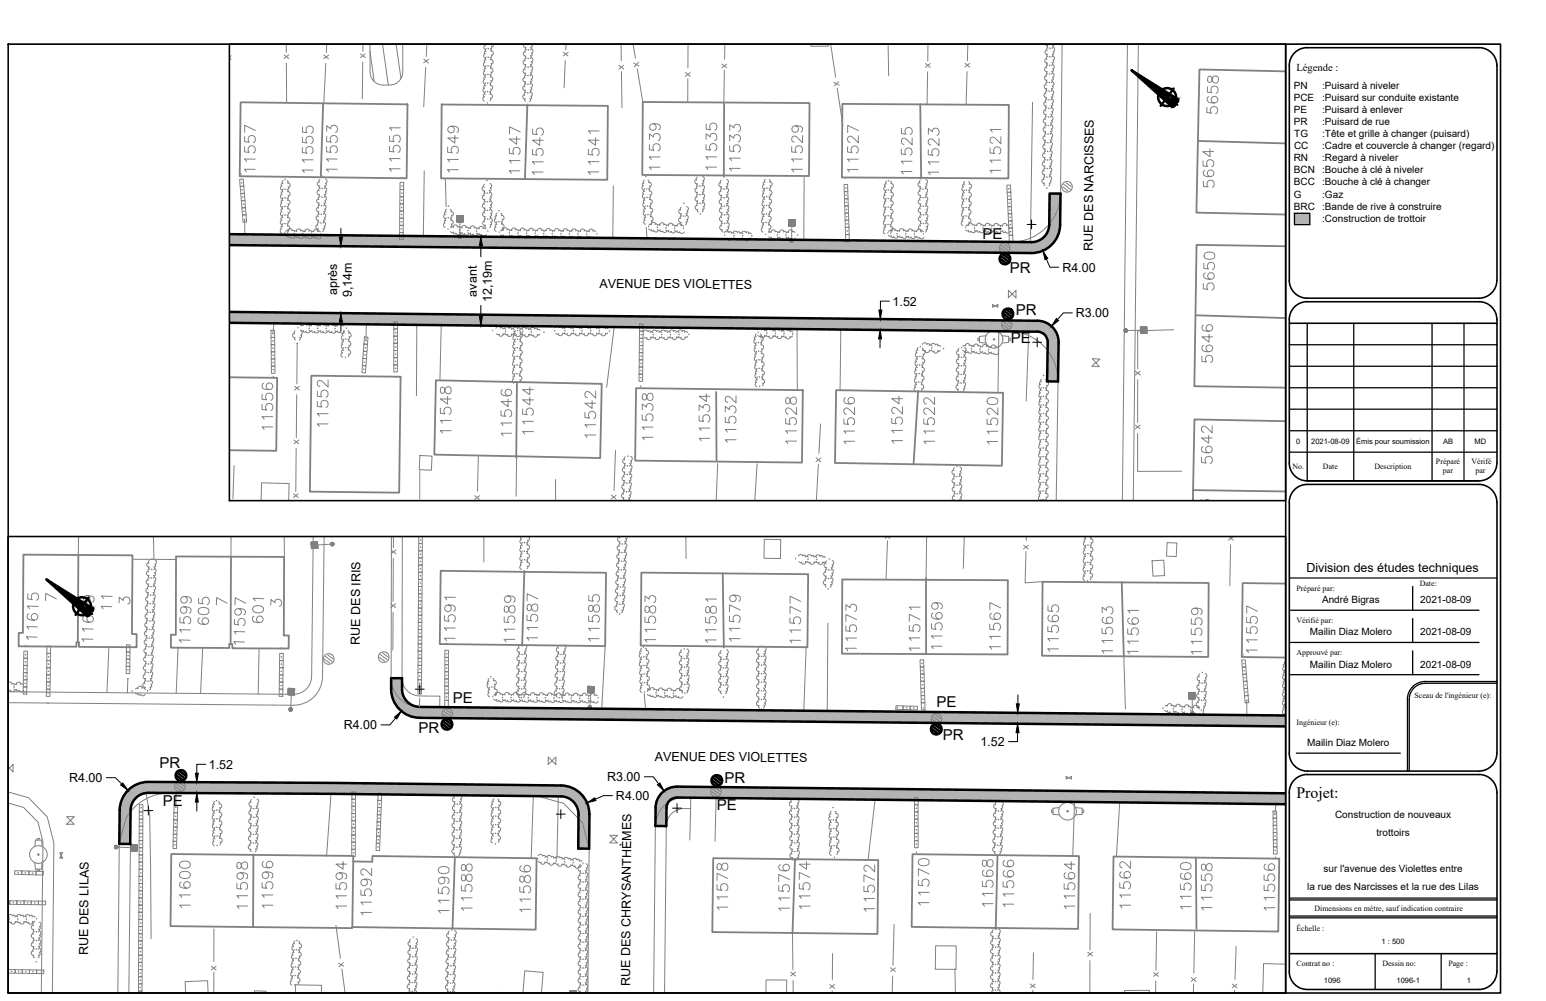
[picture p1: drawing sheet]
<svg xmlns="http://www.w3.org/2000/svg" width="432mm" height="279mm" viewBox="0 0 432 279" stroke-linecap="round" stroke-linejoin="round" font-family="sans-serif">
<defs><g id="words">
<g font-size="6.6" fill="#808080">
<text x="341.5" y="32.8" transform="rotate(-90 341.5 32.8)">5658</text>
<text x="72.7" y="49" transform="rotate(-90 72.7 49)">11557</text>
<text x="95.6" y="49" transform="rotate(-90 95.6 49)">11553</text>
<text x="153.1" y="50.1" transform="rotate(-90 153.1 50.1)">11545</text>
<text x="168.6" y="49.7" transform="rotate(-90 168.6 49.7)">11541</text>
<text x="201.4" y="48.7" transform="rotate(-90 201.4 48.7)">11535</text>
<text x="208.1" y="49" transform="rotate(-90 208.1 49)">11533</text>
<text x="225.4" y="49" transform="rotate(-90 225.4 49)">11529</text>
<text x="240.9" y="49.4" transform="rotate(-90 240.9 49.4)">11527</text>
<text x="256.1" y="49.7" transform="rotate(-90 256.1 49.7)">11525</text>
<text x="263.5" y="50.1" transform="rotate(-90 263.5 50.1)">11523</text>
<text x="280.8" y="49.4" transform="rotate(-90 280.8 49.4)">11521</text>
<text x="340.4" y="53.6" transform="rotate(-90 340.4 53.6)">5654</text>
<text x="340.4" y="82.2" transform="rotate(-90 340.4 82.2)">5650</text>
<text x="340.1" y="102.3" transform="rotate(-90 340.1 102.3)">5646</text>
<text x="127.4" y="122.1" transform="rotate(-90 127.4 122.1)">11548</text>
<text x="144.3" y="122.8" transform="rotate(-90 144.3 122.8)">11546</text>
<text x="150.3" y="122.4" transform="rotate(-90 150.3 122.4)">11544</text>
<text x="183.8" y="124.2" transform="rotate(-90 183.8 124.2)">11538</text>
<text x="199.7" y="124.2" transform="rotate(-90 199.7 124.2)">11534</text>
<text x="280.1" y="125.2" transform="rotate(-90 280.1 125.2)">11520</text>
<text x="128.4" y="179.9" transform="rotate(-90 128.4 179.9)">11591</text>
<text x="168.6" y="180.3" transform="rotate(-90 168.6 180.3)">11585</text>
<text x="184.5" y="180.6" transform="rotate(-90 184.5 180.6)">11583</text>
<text x="201.4" y="180.6" transform="rotate(-90 201.4 180.6)">11581</text>
<text x="208.1" y="180.3" transform="rotate(-90 208.1 180.3)">11579</text>
<text x="225.1" y="180.6" transform="rotate(-90 225.1 180.6)">11577</text>
<text x="240.6" y="182.7" transform="rotate(-90 240.6 182.7)">11573</text>
<text x="258.2" y="182.7" transform="rotate(-90 258.2 182.7)">11571</text>
<text x="264.6" y="182.4" transform="rotate(-90 264.6 182.4)">11569</text>
<text x="280.8" y="182.4" transform="rotate(-90 280.8 182.4)">11567</text>
<text x="297" y="183.1" transform="rotate(-90 297 183.1)">11565</text>
<text x="312.2" y="183.4" transform="rotate(-90 312.2 183.4)">11563</text>
<text x="319.3" y="183.8" transform="rotate(-90 319.3 183.8)">11561</text>
<text x="352.4" y="183.4" transform="rotate(-90 352.4 183.4)">11557</text>
<text x="70.6" y="254.7" transform="rotate(-90 70.6 254.7)">11598</text>
<text x="77.6" y="254.7" transform="rotate(-90 77.6 254.7)">11596</text>
<text x="98.1" y="254.7" transform="rotate(-90 98.1 254.7)">11594</text>
<text x="105.1" y="256.5" transform="rotate(-90 105.1 256.5)">11592</text>
<text x="149.6" y="255.8" transform="rotate(-90 149.6 255.8)">11586</text>
<text x="204.6" y="255.1" transform="rotate(-90 204.6 255.1)">11578</text>
<text x="221.9" y="255.4" transform="rotate(-90 221.9 255.4)">11576</text>
<text x="227.5" y="254.7" transform="rotate(-90 227.5 254.7)">11574</text>
<text x="245.5" y="255.8" transform="rotate(-90 245.5 255.8)">11572</text>
<text x="278.7" y="254" transform="rotate(-90 278.7 254)">11568</text>
<text x="301.6" y="254.7" transform="rotate(-90 301.6 254.7)">11564</text>
<text x="317.1" y="254.7" transform="rotate(-90 317.1 254.7)">11562</text>
<text x="334.1" y="255.1" transform="rotate(-90 334.1 255.1)">11560</text>
<text x="357.4" y="255.4" transform="rotate(-90 357.4 255.4)">11556</text>
</g>
<g font-size="6.2" fill="#808080">
<text x="88.5" y="49.4" transform="rotate(-90 88.5 49.4)">11555</text>
<text x="112.9" y="49" transform="rotate(-90 112.9 49)">11551</text>
<text x="129.1" y="49.4" transform="rotate(-90 129.1 49.4)">11549</text>
<text x="146.4" y="49.7" transform="rotate(-90 146.4 49.7)">11547</text>
<text x="185.6" y="48.7" transform="rotate(-90 185.6 48.7)">11539</text>
<text x="77.3" y="121" transform="rotate(-90 77.3 121)">11556</text>
<text x="92.8" y="120.3" transform="rotate(-90 92.8 120.3)">11552</text>
<text x="167.6" y="123.5" transform="rotate(-90 167.6 123.5)">11542</text>
<text x="206.7" y="124.5" transform="rotate(-90 206.7 124.5)">11532</text>
<text x="223.7" y="125.2" transform="rotate(-90 223.7 125.2)">11528</text>
<text x="239.9" y="125.2" transform="rotate(-90 239.9 125.2)">11526</text>
<text x="253.3" y="124.9" transform="rotate(-90 253.3 124.9)">11524</text>
<text x="262.1" y="125.2" transform="rotate(-90 262.1 125.2)">11522</text>
<text x="339.7" y="130.5" transform="rotate(-90 339.7 130.5)">5642</text>
<text x="151.3" y="179.9" transform="rotate(-90 151.3 179.9)">11587</text>
<text x="145" y="180.3" transform="rotate(-90 145 180.3)">11589</text>
<text x="336.9" y="183.8" transform="rotate(-90 336.9 183.8)">11559</text>
<text x="54.3" y="254.7" transform="rotate(-90 54.3 254.7)">11600</text>
<text x="126.6" y="256.1" transform="rotate(-90 126.6 256.1)">11590</text>
<text x="133" y="255.4" transform="rotate(-90 133 255.4)">11588</text>
<text x="260.7" y="254" transform="rotate(-90 260.7 254)">11570</text>
<text x="284.3" y="254.4" transform="rotate(-90 284.3 254.4)">11566</text>
<text x="339.7" y="255.4" transform="rotate(-90 339.7 255.4)">11558</text>
</g>
<text font-size="4.4" x="362.1" y="222.7">Projet:</text>
<g font-size="4.2">
<text x="274.4" y="66.8">PE</text>
<text x="282.1" y="76.3">PR</text>
<text x="283.7" y="88">PR</text>
<text x="282.3" y="95.8">PE</text>
<text x="126.4" y="196.3">PE</text>
<text x="261.6" y="197.4">PE</text>
<text x="116.9" y="204.7">PR</text>
<text x="263.3" y="206.5">PR</text>
<text x="44.6" y="214.3">PR</text>
<text x="202.4" y="218.6">PR</text>
<text x="45.5" y="224.9">PE</text>
<text x="200.2" y="226.1">PE</text>
</g>
<g font-size="3.5">
<text x="305.2" y="70" transform="rotate(-90 305.2 70)">RUE DES NARCISSES</text>
<text x="296.7" y="75.8">R4.00</text>
<text x="94.1" y="82.4" transform="rotate(-90 94.1 82.4)">après</text>
<text x="98.3" y="82.9" transform="rotate(-90 98.3 82.9)">9,14m</text>
<text x="133.2" y="82.8" transform="rotate(-90 133.2 82.8)">avant</text>
<text x="167.4" y="80.3">AVENUE DES VIOLETTES</text>
<text x="137.4" y="84.4" transform="rotate(-90 137.4 84.4)">12,19m</text>
<text x="249.3" y="85.3">1.52</text>
<text x="300.5" y="88.6">R3.00</text>
<text x="364.9" y="159.7">Division des études techniques</text>
<text x="100.5" y="179.9" transform="rotate(-90 100.5 179.9)">RUE DES IRIS</text>
<text x="96" y="203.6">R4.00</text>
<text x="273.8" y="208.2">1.52</text>
<text x="58.3" y="214.6">1.52</text>
<text x="182.9" y="212.3">AVENUE DES VIOLETTES</text>
<text x="19.3" y="218.3">R4.00</text>
<text x="169.5" y="218">R3.00</text>
<text x="172" y="223.3">R4.00</text>
<text x="24.6" y="266.5" transform="rotate(-90 24.6 266.5)">RUE DES LILAS</text>
<text x="176" y="275.2" transform="rotate(-90 176 275.2)">RUE DES CHRYSANTHÈMES</text>
</g>
<text font-size="3" x="362.1" y="19.9">Légende :</text>
<g font-size="2.8">
<text x="361.3" y="24.9">PN</text>
<text x="361.3" y="28.3">PCE</text>
<text x="369.3" y="24.9">:Puisard à niveler</text>
<text x="369.3" y="28.3">:Puisard sur conduite existante</text>
<text x="361.3" y="31.6">PE</text>
<text x="361.3" y="35">PR</text>
<text x="369.3" y="31.6">:Puisard à enlever</text>
<text x="369.3" y="35">:Puisard de rue</text>
<text x="361.4" y="41.7">CC</text>
<text x="361.5" y="38.3">TG</text>
<text x="369.3" y="38.3">:Tête et grille à changer (puisard)</text>
<text x="369.3" y="41.7">:Cadre et couvercle à changer (regard)</text>
<text x="361.3" y="45">RN</text>
<text x="369.3" y="45">:Regard à niveler</text>
<text x="361.4" y="48.4">BCN</text>
<text x="361.4" y="51.8">BCC</text>
<text x="369.3" y="48.4">:Bouche à clé à niveler</text>
<text x="369.3" y="51.8">:Bouche à clé à changer</text>
<text x="361.4" y="58.5">BRC</text>
<text x="361.4" y="55.1">G</text>
<text x="369.3" y="55.1">:Gaz</text>
<text x="369.3" y="58.5">:Bande de rive à construire</text>
<text x="369.3" y="61.9">:Construction de trottoir</text>
<text x="369.3" y="168.3">André Bigras</text>
<text x="396.7" y="168.3">2021-08-09</text>
<text x="365.8" y="177.3">Mailin Diaz Molero</text>
<text x="396.7" y="177.3">2021-08-09</text>
<text x="365.8" y="186.3">Mailin Diaz Molero</text>
<text x="396.7" y="186.3">2021-08-09</text>
<text x="365.1" y="208.2">Mailin Diaz Molero</text>
<text x="372.9" y="228.4">Construction de nouveaux</text>
<text x="384.5" y="233.4">trottoirs</text>
<text x="369.7" y="243.4">sur l'avenue des Violettes entre</text>
<text x="365.1" y="248.4">la rue des Narcisses et la rue des Lilas</text>
</g>
<g font-size="2.2">
<text x="361" y="131">No.</text>
<text x="369.5" y="131">Date</text>
<text x="383.9" y="131">Description</text>
<text x="401.1" y="129.5">Préparé</text>
<text x="403" y="132">par</text>
<text x="411" y="129.5">Vérifé</text>
<text x="412.1" y="132">par</text>
<text x="362.1" y="164.8">Préparé par:</text>
<text x="396.5" y="163.7">Date:</text>
<text x="362.1" y="173.8">Vérifié par:</text>
<text x="362.1" y="182.8">Approuvé par:</text>
<text x="395.1" y="194.9">Sceau de l'ingénieur (e):</text>
<text x="362.1" y="202.3">Ingénieur (e):</text>
<text x="367.1" y="254.3">Dimensions en mètre, sauf indication contraire</text>
<text x="362.1" y="259.9">Échelle :</text>
<text x="362.1" y="269.7">Contrat no :</text>
<text x="386.1" y="269.7">Dessin no:</text>
<text x="404.5" y="269.7">Page :</text>
</g>
<g font-size="2.1">
<text x="362" y="124">0</text>
<text x="366.2" y="124">2021-08-09</text>
<text x="378.8" y="124">Émis pour soumission</text>
<text x="403" y="124">AB</text>
<text x="411.9" y="124">MD</text>
<text x="385.9" y="263.6">1 : 500</text>
<text x="369.8" y="274.4">1096</text>
<text x="390.1" y="274.4">1096-1</text>
<text x="409.7" y="274.4">1</text>
</g>
</g></defs>
<g fill="#b3b3b3" stroke="#b3b3b3" stroke-width=".28">
<path d="M64.1 87.1l225.7 2.4-225.7-.6z"/>
<path d="M295.7 95.6l-.1 6.7-3-2.5z"/>
<path d="M293.2 54h3l-3.1 4.1z"/>
<path d="M64.1 65.4l224 2.2-224-.7z"/>
<path d="M295.1 66.5l-1.3 1.8z"/>
<path d="M184.4 221.8l-.3 .5z"/>
<path d="M186.1 226.6v4l-2.9-.1z"/>
<path d="M109.2 189.3h2.3l-2.3 3z"/>
<path d="M35.3 221.1l-.5 .7z"/>
<path d="M36.4 220l-2.3 3.1z"/>
<path d="M38.4 218.8l-4.9 6.6z"/>
<path d="M39.1 218.6l-5.7 7.6z"/>
<path d="M36.5 226.2l-.1 5.3-3-1.2z"/>
<path d="M164.6 227.3v5.5l-3.1-1.4z"/>
<path d="M64.1 90.1l223.4 2.5 2.3-3.1zM64.1 88.9l225.7 .6-225.7 .6z"/>
<path d="M289.8 89.5l-2.3 3.1 2.9-3zM290.4 89.6l-2.2 3h-.7z"/>
<path d="M290.4 89.6l-2.2 3 2.9-2.9zM288.2 92.6l2.9-2.9-2.2 2.9z"/>
<path d="M291.1 89.7l-2.2 2.9 2.8-2.7zM288.9 92.6l2.8-2.7-2 2.7z"/>
<path d="M291.7 89.9l-2 2.7zM291.7 89.9l-2 2.7z"/>
<path d="M291.7 89.9l-2 2.7 2.4-2.5zM292.1 90.1l-1.9 2.5h-.5z"/>
<path d="M292.1 90.1l-1.9 2.5 2.2-2.5zM292.4 90.1l-2 2.6-.2-.1z"/>
<path d="M292.4 90.1l-2 2.6 2.1-2.5zM292.5 90.2l-1.9 2.5h-.2z"/>
<path d="M292.5 90.2l-1.9 2.5 2.3-2.2zM290.6 92.7l2.3-2.2-1.9 2.4z"/>
<path d="M292.9 90.5l-1.9 2.4zM292.9 90.5l-1.9 2.4z"/>
<path d="M292.9 90.5l-1.8 2.4 2.2-2.2zM293.3 90.7l-1.9 2.5-.3-.3z"/>
<path d="M293.3 90.7l-1.9 2.5 2.1-2.3zM293.5 90.9l-1.9 2.4-.2-.1z"/>
<path d="M293.5 90.9l-1.9 2.4 2-2.3zM293.6 91l-1.8 2.5-.2-.2z"/>
<path d="M293.6 91l-1.8 2.5 2.2-2.2zM291.8 93.5l2.2-2.2-1.9 2.5z"/>
<path d="M294 91.3l-1.9 2.5zM294 91.3l-1.9 2.5z"/>
<path d="M294 91.3l-1.9 2.5 2.2-2.1zM292.1 93.8l2.2-2.1-2 2.5z"/>
<path d="M294.3 91.7l-2 2.5 2.1-2.4zM294.4 91.8l-2 2.7-.1-.3z"/>
<path d="M294.4 91.8l-2 2.7 2.1-2.5zM294.5 92l-2 2.7-.1-.2z"/>
<path d="M294.5 92l-2 2.7 2.2-2.4zM294.7 92.3l-2.1 2.8-.1-.4z"/>
<path d="M294.7 92.3l-2.1 2.8 2.2-2.7zM294.8 92.4l-2.2 2.9z"/>
<path d="M294.8 92.4l-2.2 2.9 2.3-2.7zM294.9 92.6l-2.3 3v-.3z"/>
<path d="M294.9 92.6l-2.3 3 2.5-2.6zM295.1 93l-2.5 3.3v-.7z"/>
<path d="M295.1 93l-2.5 3.3 2.8-2.7zM292.6 96.3l2.8-2.7-2.8 3.7z"/>
<path d="M295.4 93.6l-2.8 3.7 3-3zM295.6 94.3l-3 3.9v-.9z"/>
<path d="M295.6 94.3l-3 3.9 3.1-3.2zM295.7 95l-3.1 4v-.8z"/>
<path d="M295.7 95l-3.1 4 3.1-3.4zM295.7 95.6l-3.1 4.2v-.8z"/>
<path d="M292.6 99.8l-.1 6.6 3.1-4.1zM295.6 102.3l-.1 4.2-3-.1z"/>
<path d="M64.1 68.4l221.7 2.2 2.3-3zM64.1 66.9l224 .7-224 .8z"/>
<path d="M288.1 67.6l-2.3 3 2.8-3zM288.6 67.6l-2.3 3h-.5z"/>
<path d="M288.6 67.6l-2.3 3 2.9-3.1zM289.2 67.5l-2.3 3.1h-.6z"/>
<path d="M296.2 54l-3.1 4.1 3.1 .5zM293.1 58.1l3.1 .5-3.1 4.1z"/>
<path d="M289.2 67.5l-2.3 3.1 2.9-3.3zM289.8 67.3l-2.5 3.3h-.4z"/>
<path d="M296.2 58.6l-3.1 4.1 3-3.6zM296.1 59.1l-3.1 4.2 .1-.6z"/>
<path d="M289.8 67.3l-2.5 3.3 3.1-3.5zM290.4 67.1l-2.7 3.5h-.4z"/>
<path d="M296.1 59.1l-3.1 4.2 3.1-3.7zM296.1 59.6l-3.2 4.3 .1-.6z"/>
<path d="M290.4 67.1l-2.7 3.5 3.2-3.9zM290.9 66.7l-2.9 3.9h-.3z"/>
<path d="M290.9 66.7l-2.9 3.9 3.1-4zM291.1 66.6l-3.1 4z"/>
<path d="M296.1 59.6l-3.2 4.3 3.2-4zM296.1 59.9l-3.4 4.6 .2-.6z"/>
<path d="M291.1 66.6l-3.1 4 3.4-4.2zM291.4 66.4l-3.4 4.2z"/>
<path d="M296.1 59.9l-3.4 4.6zM296.1 60.1l-3.6 4.9z"/>
<path d="M296.1 60.1l-3.6 4.9zM296.1 60.2l-3.9 5.1z"/>
<path d="M291.4 66.4l-3.3 4.2 3.7-4.6zM291.8 66l-3.7 4.6z"/>
<path d="M296.1 60.2l-3.9 5.1zM296.1 60.2l-3.9 5.3z"/>
<path d="M292.2 65.5l-3.9 5.1zM292.2 65.5l-3.9 5.1z"/>
<path d="M296.1 60.2l-7.8 10.4 7.8-9.7zM296.1 60.9l-7.3 9.7h-.5z"/>
<path d="M296.1 60.9l-7.3 9.7 7.3-8.8zM296.1 61.8l-6.5 8.7-.8 .1z"/>
<path d="M296.1 61.8l-6.5 8.7 6.5-7.8zM296.1 62.7l-5.7 7.6-.8 .2z"/>
<path d="M296.1 62.7l-5.7 7.6zM296.1 62.7l-5.7 7.6z"/>
<path d="M296.1 62.7l-5.7 7.6 5.7-6.8zM296.1 63.5l-5 6.6-.7 .2z"/>
<path d="M296.1 63.5l-5 6.6zM296.1 63.5l-5 6.6z"/>
<path d="M296.1 63.5l-5 6.5 4.9-5.8zM296 64.2l-4.2 5.5-.7 .3z"/>
<path d="M296 64.2l-4.2 5.5zM295.9 64.3l-4.1 5.4z"/>
<path d="M295.9 64.3l-4.1 5.4 3.9-4.7zM295.7 65l-3.2 4.3-.7 .4z"/>
<path d="M295.7 65l-3.2 4.3zM295.7 65l-3.2 4.3z"/>
<path d="M295.7 65l-3.2 4.3 3-3.6zM295.5 65.7l-2.4 3.2-.6 .4z"/>
<path d="M295.5 65.7l-2.4 3.2zM295.5 65.8l-2.4 3.1z"/>
<path d="M295.5 65.8l-2.3 3 1.9-2.3zM295.1 66.5l-1.9 2.3z"/>
<path d="M295.1 66.5l-1.4 1.9zM295.1 66.5l-1.4 1.9z"/>
<path d="M294.7 67.1l-.9 1.2zM294.7 67.1l-.5 .7z"/>
<path d="M184.9 221.3l-.8 1zM184.9 221.3l-1 1.4z"/>
<path d="M184.9 221.3l-1 1.4 1.1-1.5zM185 221.2l-1.3 1.7z"/>
<path d="M185 221.2l-1.3 1.7 1.7-2.1zM185.4 220.8l-1.8 2.5z"/>
<path d="M185.4 220.8l-1.8 2.5 2-2.6zM185.6 220.7l-2.1 2.8z"/>
<path d="M185.6 220.7l-2.1 2.8 2.5-3zM186 220.5l-2.7 3.4 .2-.4z"/>
<path d="M186 220.5l-2.7 3.4 2.8-3.5zM186.1 220.4l-2.8 3.8z"/>
<path d="M186.1 220.4l-2.8 3.8 3.3-4.1zM186.6 220.1l-3.4 4.5 .1-.4z"/>
<path d="M186.6 220.1l-3.4 4.5 3.6-4.6zM186.8 220l-3.6 4.8z"/>
<path d="M186.8 220l-3.6 4.8 4-4.9zM187.2 219.9l-4.1 5.4 .1-.5z"/>
<path d="M187.2 219.9l-4.1 5.4 4.3-5.5zM187.4 219.8l-4.3 5.7v-.2z"/>
<path d="M187.4 219.8l-4.3 5.7 4.7-5.8zM187.8 219.7l-4.7 6.3v-.5z"/>
<path d="M187.8 219.7l-4.7 6.3 5.4-6.4zM188.5 219.6l-5.4 7.2v-.8z"/>
<path d="M188.5 219.6l-5.4 7.2 6.1-7.2zM189.2 219.6l-6.1 8v-.8z"/>
<path d="M189.2 219.6l-6.1 8 6.8-8zM189.9 219.6l-6.8 9.1v-1.1z"/>
<path d="M189.9 219.6l-3.2 4.2zM190 219.6l-3.3 4.2z"/>
<path d="M186.7 223.8l-3.6 4.9zM186.5 224.2l-3.4 4.5z"/>
<path d="M190 219.6l-3 3.9zM190.1 219.6l-3.1 3.9z"/>
<path d="M186.5 224.2l-3.4 4.5zM186.3 224.6l-3.2 4.3z"/>
<path d="M190.1 219.6l-2.7 3.6 2.9-3.6zM190.3 219.6l-2.5 3.3-.4 .3z"/>
<path d="M186.3 224.6l-3.2 4.3 3.1-3.8zM186.2 225.1l-3.1 4.1v-.3z"/>
<path d="M190.3 219.6l-2.5 3.3 2.8-3.3zM190.6 219.6l-2.4 3.1-.4 .2z"/>
<path d="M186.2 225.1l-3.1 4.1 3.1-3.7zM186.2 225.5l-3.1 4.1v-.4z"/>
<path d="M190.6 219.6l-2.4 3.1 2.8-3.1zM191 219.6l-2.3 3.1h-.5z"/>
<path d="M186.2 225.5l-3.1 4.1 3-3.2zM186.1 226.4l-3.1 4.1 .1-.9z"/>
<path d="M191 219.6l-2.3 3.1 2.7-3.1zM191.4 219.6l-2.3 3-.4 .1z"/>
<path d="M186.1 226.4l-3.1 4.1zM186.1 226.6l-3.1 3.9z"/>
<path d="M189.1 222.6l170 .5v1.4zM191.4 219.6l-2.3 3 170 .5zM191.4 219.6l167.7 1.8v1.7z"/>
<path d="M111.5 189.3l-2.3 3 3-3zM112.2 189.3l-2.9 3.8-.1-.8z"/>
<path d="M112.2 189.3l-2.9 3.8zM112.3 189.3l-3 4z"/>
<path d="M112.3 189.3l-3 4 3-3.3zM112.3 190l-2.9 3.9-.1-.6z"/>
<path d="M112.3 190l-2.9 3.9 2.9-2.8zM109.4 193.9l2.9-2.8-2.7 3.5z"/>
<path d="M112.3 191.1l-2.7 3.5 2.7-2.5zM109.6 194.6l2.7-2.5-2.5 3.3z"/>
<path d="M112.3 192.1l-2.5 3.3zM112.3 192.3l-2.4 3.2z"/>
<path d="M112.3 192.3l-2.4 3.2 2.4-2.5zM112.3 193l-2.2 2.9-.2-.4z"/>
<path d="M112.3 193l-2.2 2.9zM112.4 193.2l-2.2 2.9-.1-.2z"/>
<path d="M112.4 193.2l-2.2 2.9 2.3-2.5zM112.5 193.6l-2.2 2.8-.1-.3z"/>
<path d="M112.5 193.6l-2.2 2.8 2.3-2.3zM112.6 194.1l-2 2.7-.3-.4z"/>
<path d="M112.6 194.1l-2 2.7zM112.6 194.2l-1.9 2.7-.1-.1z"/>
<path d="M112.6 194.2l-1.9 2.7 2.2-2.1zM110.7 196.9l2.2-2.1-1.9 2.6z"/>
<path d="M112.9 194.8l-1.9 2.6zM112.9 194.8l-1.9 2.6z"/>
<path d="M112.9 194.8l-1.9 2.6 2.3-2.1zM111 197.4l2.3-2.1-1.9 2.5z"/>
<path d="M113.3 195.3l-1.9 2.5 2-2.3zM113.4 195.5l-1.9 2.5-.1-.2z"/>
<path d="M113.4 195.5l-1.9 2.5 2.2-2.2zM111.5 198l2.2-2.2-1.8 2.5z"/>
<path d="M113.7 195.8l-1.8 2.5 2.1-2.2zM114 196.1l-1.9 2.4-.2-.2z"/>
<path d="M114 196.1l-1.9 2.4 2.1-2.2zM114.2 196.3l-1.8 2.4-.3-.2z"/>
<path d="M114.2 196.3l-1.8 2.4 2.2-2.2zM112.4 198.7l2.2-2.2-1.8 2.5z"/>
<path d="M114.6 196.5l-1.8 2.5 1.9-2.4zM114.7 196.6l-1.8 2.5-.1-.1z"/>
<path d="M114.7 196.6l-1.8 2.5 2.4-2.2zM112.9 199.1l2.4-2.2-1.9 2.5z"/>
<path d="M115.3 196.9l-1.9 2.5zM115.3 196.9l-1.9 2.5z"/>
<path d="M115.3 196.9l-1.9 2.5 2.5-2.3zM113.4 199.4l2.5-2.3-1.9 2.6z"/>
<path d="M115.9 197.1l-1.9 2.6 2.1-2.5zM116.1 197.2l-2.1 2.5z"/>
<path d="M116.1 197.2l-2 2.5 2.4-2.4zM116.5 197.3l-1.9 2.6-.5-.2z"/>
<path d="M116.5 197.3l-1.9 2.6 2.3-2.6zM116.9 197.3l-2 2.7-.3-.1z"/>
<path d="M116.9 197.3l-2 2.7 2.3-2.7zM117.2 197.3l-2.1 2.8-.2-.1z"/>
<path d="M117.2 197.3l-2.1 2.8 2.7-2.8zM117.8 197.3l-2.2 2.9-.5-.1z"/>
<path d="M117.8 197.3l-2.2 2.9 3-2.9zM115.6 200.2l3-2.9-2.2 3z"/>
<path d="M118.6 197.3l-2.2 3 3-3zM116.4 200.3l3-3-2.2 3.1z"/>
<path d="M117.2 200.4l241.9 .7v1.7zM119.4 197.3l-2.2 3.1 241.9 .7zM119.4 197.3l239.7 2.4v1.4z"/>
<path d="M35.8 220.6l-1 1.2zM35.8 220.6l-1.4 1.8z"/>
<path d="M35.8 220.6l-1.4 1.8zM35.8 220.6l-1.4 1.8z"/>
<path d="M35.8 220.6l-1.4 1.8 2-2.4zM36.4 220l-2.3 3.1 .3-.7zM36.4 220l-2.3 3.1z"/>
<path d="M36.4 220l-2.3 3.1 2.9-3.5zM37 219.6l-3.2 4.3 .3-.8z"/>
<path d="M37 219.6l-3.2 4.3zM37 219.6l-3.2 4.3z"/>
<path d="M37 219.6l-3.2 4.3 3.9-4.7zM37.7 219.2l-4.1 5.4 .2-.7z"/>
<path d="M37.7 219.2l-4.1 5.4zM37.7 219.2l-4.1 5.4z"/>
<path d="M37.7 219.2l-4.1 5.4 4.8-5.8zM38.4 218.8l-4.9 6.6 .1-.8zM38.4 218.8l-4.9 6.6z"/>
<path d="M38.4 218.8l-4.9 6.6 5.6-6.8zM39.1 218.6l-5.7 7.6 .1-.8zM39.1 218.6l-5.7 7.6z"/>
<path d="M39.1 218.6l-5.7 7.6 6.5-7.8zM39.9 218.4l-6.5 8.6v-.8z"/>
<path d="M39.9 218.4l-6.5 8.6 7.3-8.7zM40.7 218.3l-7.3 9.6v-.9z"/>
<path d="M40.7 218.3l-7.3 9.6 7.8-9.6zM41.2 218.3l-7.8 10.4v-.8z"/>
<path d="M37.5 223.2l-4.1 5.5zM37.1 223.7l-3.7 5z"/>
<path d="M41.2 218.3l-3.7 4.9zM41.3 218.2l-3.8 5z"/>
<path d="M37.1 223.7l-3.7 5zM36.9 224.3l-3.5 4.6z"/>
<path d="M41.3 218.2l-3.3 4.5 3.5-4.5zM41.5 218.2l-3.5 4.5z"/>
<path d="M41.5 218.2l-3.1 4.2zM41.5 218.2l-3.1 4.2z"/>
<path d="M36.9 224.3l-3.5 4.6 3.2-4zM36.6 224.9l-3.2 4.4v-.4z"/>
<path d="M41.5 218.2l-3.1 4.1 3.4-4.1zM41.8 218.2l-2.8 3.8-.6 .3z"/>
<path d="M36.6 224.9l-3.2 4.4 3.1-3.7zM36.5 225.6l-3.1 4.1v-.4z"/>
<path d="M41.8 218.2l-2.8 3.8 3.1-3.8zM42.1 218.2l-2.5 3.5-.6 .3z"/>
<path d="M36.5 225.6l-3.1 4.1 3.1-3.5zM36.5 226.2l-3.1 4.1v-.6z"/>
<path d="M42.1 218.2l-2.5 3.5 3-3.5zM42.6 218.2l-2.4 3.3-.6 .2z"/>
<path d="M42.6 218.2l-2.4 3.3 2.9-3.3zM43.1 218.2l-2.3 3.1-.6 .2z"/>
<path d="M43.1 218.2l-2.3 3.1 2.9-3zM43.7 218.3l-2.3 3h-.6z"/>
<path d="M33.4 230.3l-.1 5.2 3.1-4zM36.4 231.5v4.1l-3.1-.1z"/>
<path d="M43.7 218.3l-2.3 3 51.1-2.8zM41.4 221.3l51.1-2.8-2.3 3.1z"/>
<path d="M92.5 218.5l-2.3 3.1 4.5-3.1zM90.2 221.6l4.5-3.1-2.2 3.1z"/>
<path d="M94.7 218.5l-2.2 3.1 64.2-2.4zM92.5 221.6l64.2-2.4-2.2 3.1z"/>
<path d="M156.7 219.2l-2.2 3.1 3-3zM154.5 222.3l3-3-2.2 3z"/>
<path d="M157.5 219.3l-2.2 3 3-2.9zM155.3 222.3l3-2.9-2.2 2.9z"/>
<path d="M158.3 219.4l-2.2 2.9 2.7-2.8zM158.8 219.5l-2.1 2.8h-.6z"/>
<path d="M158.8 219.5l-2.1 2.8 2.3-2.7zM159 219.6l-2 2.7h-.3z"/>
<path d="M159 219.6l-2 2.7 2.3-2.6zM159.3 219.7l-2 2.6h-.3z"/>
<path d="M159.3 219.7l-2 2.6 2.5-2.4zM159.8 219.9l-2 2.5-.5-.1z"/>
<path d="M159.8 219.9l-2 2.5zM159.9 219.9l-2.1 2.5z"/>
<path d="M159.9 219.9l-1.9 2.6 2.4-2.3zM158 222.5l2.4-2.3-1.8 2.5z"/>
<path d="M160.4 220.2l-1.8 2.5zM160.5 220.2l-1.9 2.5z"/>
<path d="M160.5 220.2l-1.9 2.5 2.4-2.2zM158.6 222.7l2.4-2.2-1.8 2.5z"/>
<path d="M161 220.5l-1.8 2.5 1.9-2.4zM161.1 220.6l-1.8 2.5-.1-.1z"/>
<path d="M161.1 220.6l-1.8 2.5 2.2-2.2zM159.3 223.1l2.2-2.2-1.8 2.5z"/>
<path d="M161.5 220.9l-1.8 2.5 2.1-2.3zM161.8 221.1l-1.9 2.5-.2-.2z"/>
<path d="M161.8 221.1l-1.9 2.5 2.1-2.3zM162 221.3l-1.8 2.5-.3-.2z"/>
<path d="M162 221.3l-1.8 2.5 2.1-2.2zM160.2 223.8l2.1-2.2-1.8 2.5z"/>
<path d="M162.3 221.6l-1.8 2.5 2-2.3zM162.5 221.8l-1.9 2.5-.1-.2z"/>
<path d="M162.5 221.8l-1.9 2.5 2.3-2.1zM160.6 224.3l2.3-2.1-2 2.6z"/>
<path d="M162.9 222.2l-2 2.6zM162.9 222.3l-1.9 2.5z"/>
<path d="M162.9 222.3l-1.9 2.5 2.2-2.1zM161 224.8l2.2-2.1-2 2.7z"/>
<path d="M163.2 222.7l-2 2.7 2.1-2.5zM163.3 222.9l-2 2.7-.1-.2z"/>
<path d="M163.3 222.9l-2 2.7 2.2-2.4zM163.5 223.2l-2.1 2.8-.1-.4z"/>
<path d="M163.5 223.2l-2.1 2.8 2.3-2.5zM163.7 223.5l-2.2 3-.1-.5z"/>
<path d="M163.7 223.5l-2.2 3zM163.8 223.7l-2.3 3z"/>
<path d="M163.8 223.7l-2.3 3 2.5-2.6zM164 224.1l-2.4 3.2-.1-.6z"/>
<path d="M164 224.1l-2.4 3.2 2.5-3zM164.1 224.3l-2.5 3.2v-.2z"/>
<path d="M164.1 224.3l-2.5 3.2 2.7-2.5zM161.6 227.5l2.7-2.5-2.7 3.6z"/>
<path d="M164.3 225l-2.7 3.6 2.9-2.8zM161.6 228.6l2.9-2.8-2.9 3.8z"/>
<path d="M164.5 225.8l-2.9 3.8 3-3.1zM164.6 226.5l-3 4.1v-1z"/>
<path d="M164.6 226.5l-3 4.1 3-3.3zM164.6 227.3l-3.1 4.1 .1-.8z"/>
<path d="M161.5 231.4v5.5l3.1-4.1zM164.6 232.8l-.1 4.1h-3z"/>
</g>
<!-- layer: TROTTOIR-BORDURE -->
<path d="M317.9 12.3l-1.4 127.4M87.5 149.8l-.5 39.1M112.4 149.8l-.1 39.5a5 5 0 0 0 4.9 5h5.7l-.1 3.1M2.3 193.1l79.7 .7M87 188.9a4.9 4.9 0 0 1-5 4.9M2.3 224.2l4.3 1.2 4 4 1.4 5.6-.5 42.2M36.5 226.9l-.5 50.3M192.9 222.7v3a5.7 5.7 0 0 0-6.1 2.4l-.5 1.2-.2 1.3-.5 46.6" fill="none" stroke="#808080" stroke-width=".28"/>
<!-- layer: PAVAGE-BORD -->
<path d="M296.7 12.3l-.5 41.7a13.6 13.6 0 0 1-13.8 13.5l-218.3-2.1M314.9 12.3l-1.4 127.4M64.1 90.1l217.8 2.4M281.9 92.5a13.8 13.8 0 0 1 13.6 14l-.5 33.2M90.5 149.8l-.4 39.1a8 8 0 0 1-8.1 7.9M109.3 149.8l-.1 39.5a8 8 0 0 0 8 8l241.9 2.4M2.3 196.1l79.7 .8M2.3 221.1l5.7 1.6 5.2 5.3 1.8 7.3-.4 41.9M359.1 224.5l-166.2-1.8a8.3 8.3 0 0 0-9.9 7.8l-.4 46.7M32.9 277.2l.4-42 2-6.9a14 14 0 0 1 12.1-7l45.1 .3 57.7 .6 7.2 2 5.3 5.4 1.8 7.3-.3 40.3" fill="none" stroke="#808080" stroke-width=".28"/>
<!-- layer: ECLAIRAGE -->
<g fill="none" stroke="#808080" stroke-width=".28">
<path d="M127.6 60.4h1.8M127.6 60.5h1.8M127.6 60.6h1.8M127.6 60.7h1.8M127.6 60.8h1.8M127.6 60.9h1.8M127.6 61h1.8M127.6 61.1h1.8M127.6 61.2h1.8M127.6 61.4h1.8M127.6 61.6h1.8M127.6 61.7h1.8"/>
<path d="M127.6 61.8h1.8M127.6 61.9h1.8M127.6 60.2h1.8v1.8h-1.8zM127.6 60.2h1.8M127.6 60.2v1.8M127.7 60.2v1.8M127.8 60.2v1.8M127.9 60.2l-.1 1.8M127.9 60.2v1.8M128 66.1h.9M128 66h.9M128 65.9h.9"/>
<path d="M128 60.2v1.8M128 65.9l.9-.1v.5h-.9M128 66.2h.9M128.1 60.2l-.1 1.8M128.1 60.2v1.8M128.1 66.3h.7M128.1 65.7h.7v.7h-.7zM128.2 60.2l.1 1.8M128.3 65.6v.9M128.3 60.2v1.8M128.4 65.6v.9M128.4 60.2v1.8"/>
<path d="M128.5 60.2v6.3v-.9M128.5 60.2l.1 1.8M128.6 65.6h-.3v.9M128.6 65.6v.9M128.7 65.6l-.1 .9M128.7 60.2v1.8M128.7 66.4l-.5 .1v-.9h.5v.9M128.8 65.7v.7M128.8 60.2v1.8M128.9 65.8h-.8v.5M128.9 60.2v1.8M128.9 66.1h-.9"/>
<path d="M129 60.2l-.1 1.8M129 60.2v1.8M129.1 60.2v1.8M129.2 60.2v1.8M129.3 60.2v1.8M129.4 61.3l-1.8 .1M129.4 61.5l-1.8 .1M129.4 60.2l-1.8 .1M220.2 61.9l1.9 .1h-1.9M220.2 62.1l1.8 .1-1.8-.1M220.2 62.3h1.8M220.2 62.6l1.8 .1"/>
<path d="M220.2 62.8l1.8 .1h-1.8M220.2 62.2h1.8M220.2 62.3l1.8 .1M220.2 62.7h1.8M220.2 62.8h1.8M220.3 61.3h1.8l-.1 1.8h-1.8zM220.3 61.3l1.8 .1M220.3 61.7h1.8M220.3 61.4h1.8M220.3 61.8h1.8M220.3 61.9h1.8M220.3 61.3l.1 1.8"/>
<path d="M220.4 61.3v1.8l.1-1.8M220.6 61.3l-.1 1.8M220.6 67.2h1M220.6 61.3v1.8l.1-1.8M220.6 67.1h1M220.6 67.3h1M220.7 67h.8v.4h-.8zM220.7 66.9h.8v.6l-.8-.1zM220.7 67.5h.8M220.7 63.1l.1-1.8v1.8M220.9 63.1v-1.8v1.8M220.9 66.8h.4l.1 .8h-.5z"/>
<path d="M220.9 66.7l.1 .9h.3v-.8l-.1 .8v-.9h-.2v.9M221 61.3v1.8M221.1 66.7l-.1 1M221.1 61.3v1.8M221.2 61.3l-.1 6.4M221.2 63.1l.1-1.8v1.8M221.3 61.3v1.8M221.4 66.8h-.6v.8M221.4 66.8v.8M221.4 61.3v1.8l.1-1.8M221.4 66.8v.7h-.6M221.5 61.3v1.8l.1-1.8"/>
<path d="M221.7 63.1v-1.8v1.8M221.8 63.1l.1-1.8v1.8M222 61.3l-.1 1.8M222 61.3v1.8M222 62.4h-1.8l1.8 .1-1.8 .1M222 63h-1.8l1.8 .1M222.1 61.5h-1.8l1.8 .1-1.8 .1M314 92.2h.9M314 92.4h.9M314 92.1v.4l.9-.1M314 92v.5h.8M314 92h.8v.6"/>
<path d="M314.1 91.9h.7v.7h-.7zM314.2 91.8v.9M314.3 91.8v.9M314.4 91.8l-.1 .9v-.9M314.4 91.8v.9M314.6 91.8l-.1 .9M314.6 91.8l.1 .9h-.5M314.6 91.8h-.4v.9M314.7 91.8v.8h-.5l-.1-.7h.6M314.9 92.1h-.9M314.9 92.4h-.9M314.9 92.1v.3"/>
<path d="M314.9 92.2l-.9 .1M314.9 92.3h-.9M318.5 91.3l1.8-.1v1.8l-1.8 .1zM318.5 91.3l1.8-.1v1.8M318.5 91.9l1.8 .1M318.5 92h1.8l-1.8 .1M318.5 92.7h1.8l-1.8 .1M318.5 92.2h1.8h-1.8M318.5 92.2h-3.6M318.5 92.9l1.8 .1h-1.8M318.5 92.8l1.8 .1M318.7 91.3l-.1 1.8-.1-1.8"/>
<path d="M318.7 91.3l.1 1.8M318.8 91.3l.1 1.8M318.9 91.3l.1 1.8M319 91.3v1.8M319 91.3l.1 1.8M319.1 91.3l.1 1.8M319.2 91.3v1.8M319.3 91.3v1.8v-1.8M319.4 93.1v-1.8v1.8M319.4 91.3l.2 1.8v-1.8M319.6 91.3l.1 1.8M319.7 91.3l.1 1.8"/>
<path d="M319.8 91.2l.1 1.9M319.9 91.2l.1 1.8-.1-1.8M320 91.2l.1 1.8M320.1 91.2v1.8M320.2 91.2l.1 1.8-.1-1.8M320.3 91.3l-1.8 .1M320.3 92.1h-1.8M320.3 92.2l-1.8 .1M320.3 91.4l-1.8 .1M320.3 91.5l-1.8 .1M320.3 91.6l-1.8 .2M320.3 91.8h-1.8h1.8"/>
<path d="M320.3 92.5l-1.8 .1M320.3 92.4l-1.8 .1M320.3 92.4h-1.8M320.3 93h-1.8M86.9 151.3l1.8-.1 .1 1.8-1.8 .1zM86.9 151.4l1.8-.1-1.8 .1M86.9 152.3l1.8-.1-1.8 .1M87.2 151.3l.1 1.8-.2-1.8M87.4 153.1l-.2-1.8 .3 1.8-.1-1.8 .1 1.8M87.5 151.3l.1 1.8M87.6 151.3l.2 1.8M87.8 151.3l.1 1.8"/>
<path d="M87.9 151.3l.1 1.8M87.9 151.3l.2 1.8M88.1 151.3l.1 1.8-.1-1.8M88.2 151.3l.1 1.8M88.2 151.3l.3 1.8M88.4 151.3l.2 1.7M88.5 151.2l.3 1.8M88.7 151.4l-1.8 .1M88.7 151.5l-1.8 .1M88.7 151.6l-1.8 .1M88.7 151.7l-1.8 .1M88.7 151.7l-1.8 .2"/>
<path d="M88.7 151.8l-1.8 .2M88.7 151.9l-1.8 .1M88.7 151.9l-1.8 .2 1.8-.1M88.7 152.3l-1.8 .1M88.7 152l-1.8 .1M88.8 152.6l-1.8 .1 1.8-.1M88.8 152.5l-1.8 .1M88.8 152.4l-1.8 .1M88.8 152.8l-1.8 .3M88.8 152.8l-1.8 .1M88.8 152.7l-1.8 .2M88.8 153l-1.8 .1-.1-1.8 .2 1.8v-1.8l.1 1.8"/>
<path d="M92.4 151.7h.8l.1 .3M92.5 151.5v.8M92.5 151.5h.6v.7M92.5 151.5v.8l.6-.1M92.5 151.5l.1 .8M92.6 151.4l.1 .9M92.7 151.4l.1 1M92.8 151.4v1M92.8 151.4l.1 .9M92.9 151.4l.1 .9M93 151.4h-.4v.9h.4M93 151.4v.9"/>
<path d="M93 151.4l.1 .9M93.1 151.5l-.7 .1M93.1 151.5l.1 .7M93.2 152.2h-.7M93.2 151.6h-.8l.1 .6M93.2 151.6v.5l-.8 .1M93.2 151.6l-.8 .1v.4h.8M93.2 151.7l-.9 .1M93.3 152l-.9 .1M93.3 152h-.9M93.3 151.7l-1 .1v.2l1-.1M93.3 151.9l-1 .1"/>
<path d="M93.3 151.8l-6.4 .4 1.8-.1M80.4 193.9h1.9M80.5 193.5l1.8 .1M80.5 193.5l1.8 .2M80.5 193.6l1.8 .1M80.5 193.7l1.8 .1h-1.8M80.5 192.7l1.8 .1M80.5 192.8l1.8 .1M80.5 192.9h1.8M80.5 192.9l1.8 .1M80.5 193h1.8M80.5 193.1h1.8"/>
<path d="M80.5 193.1l1.8 .1M80.5 193.2l1.8 .1h-1.8l1.8 .2-1.8-.1M80.5 192.1l1.8 .1-.1 1.8-1.8-.1zM80.5 192.2h1.8M80.5 192.2l1.8 .1h-1.8M80.5 192.3l1.8 .1h-1.8l1.8 .2-1.8-.1M80.5 192.6l1.8 .1M80.5 192.1v1.8l.1-1.8M80.6 193.9l.1-1.8v1.8M80.7 197.9h1M80.7 198.2h.9M80.8 197.8l.8 .1"/>
<path d="M80.8 197.8v.4h.8M80.8 198.3h.8M80.8 192.1l-.1 1.8M80.8 192.1v1.8l.1-1.8M80.9 197.7h.6v.7M80.9 193.9l.1-1.8v1.8M80.9 197.6v.8M81 197.6l-.1 .8h.5v-.8M81 197.6h.4M81 197.6v.9h.4M81.1 197.6l-.1 .9M81.1 192.1l-.1 1.9"/>
<path d="M81.1 198.5v-1l.2 .1v.9M81.2 198.5l.1-.9v.9M81.2 192.2v1.8M81.3 194l.1-1.8-.3 6.3M81.4 197.6v.9M81.5 194l.1-1.8v1.8M81.5 192.2l-.1 1.8M81.5 197.7v.7h-.6v-.7h.7M81.6 198.3v-.5l-.8-.1v.6l.8 .1M81.6 197.8v.4M81.6 194l.2-1.8-.1 1.8M81.7 198h-1l1 .1"/>
<path d="M81.7 198.1h-1l1 .1M82 192.2l-.1 1.8v-1.8l-.1 1.8M82.1 192.2v1.8l.1-1.8M82.1 194l.2-1.8-.1 1.8M164.1 193l1.8 .1h-1.8M164.1 193.1l1.8 .2-1.8-.1M164.1 193.3l1.8 .1M164.1 192.7l1.8 .1h-1.8M164.1 192.8l1.8 .2M164.1 192.9l1.8 .1M164.1 192.1l1.8 .1M164.1 192.2h1.8"/>
<path d="M164.1 192.2l1.8 .1h-1.8M164.1 192.3l1.8 .1M164.1 192.4l1.8 .1M164.1 191.7l1.8 .2M164.1 191.8l1.8 .1h-1.8M164.1 191.9l1.8 .1M164.1 192l1.8 .1M164.1 191.5l1.8 .1v1.8l-1.8-.1zM164.2 191.6l-.1 1.7 1.8 .1v-1.8M164.3 197.4l.9 .1-.9 .1M164.3 197.4h.9M164.3 191.6l-.2 1.8"/>
<path d="M164.3 197.3l.9 .1M164.3 197.3h.9M164.3 197.2l.9 .1v.4h-.9v-.5M164.4 191.6l-.2 1.8M164.4 197.2v.5l.7 .1M164.4 197.2h.8M164.4 197.1l.7 .1M164.4 191.6l-.1 1.8M164.4 197.1v.7h.7v-.7M164.5 197.1h.6M164.5 197.9v-.8l-.1 .7 .6 .1M164.5 191.6l-.1 1.8 .2-1.8"/>
<path d="M164.6 197l.4 .1-.1 .8h-.4zM164.6 191.6l-.1 1.8M164.7 191.6l-.1 1.8M164.7 193.4l.2-1.8-.1 1.8M164.7 197l-.1 .9 .1-.9h.2l-.1 1M164.8 191.6l-.1 1.8M164.9 197v.9M165 191.6l-.1 1.8M165 193.4l.1-1.8-.4 6.4M165 197.1v.8M165.1 197.1l-.1 .8M165.1 193.4l.1-1.8-.1 1.8"/>
<path d="M165.1 197.2v.6l-.8-.1M165.3 191.6l-.1 1.8M165.4 191.6l-.1 1.8M165.4 191.6v1.8l.1-1.8M165.5 191.6l-.1 1.8M165.6 191.6l-.1 1.8M165.6 193.4l.2-1.8-.1 1.8M165.7 191.6l-.1 1.8M165.9 191.6l-.1 1.8M165.9 192.6h-1.8M165.9 192.7l-1.8-.1 1.8 .2M165.9 191.7h-1.8"/>
<path d="M332 193.3h1.8l.1 1.8h-1.8zM332 193.4l1.8-.1-1.8 .1M332 193.6h1.8l-1.8 .1M332 194h1.8l-1.8 .1M332 194.3h1.8M332 194.4h1.9l-1.8 .1M332.1 194.9h1.8h-1.8M332.2 193.3l-.1 1.8h1.8M332.3 195.1l-.1-1.8 .1 1.8M332.3 193.3l.1 1.8M332.4 193.3l.1 1.8M332.5 193.3l.1 1.8"/>
<path d="M332.6 199.3h.9M332.6 199l.9 .1M332.6 193.3v1.8M332.6 199l.9-.1v.5h-.9zM332.6 199.4h.9M332.7 198.9h.7v.6M332.7 198.8v.7M332.7 195.1v-1.8l.1 1.8M332.7 198.8h.6v.8h-.5zM332.8 193.3v1.8M332.8 198.8v.8M332.8 198.8h.5v.8"/>
<path d="M332.8 193.3l.1 1.8M332.9 199.6h.3v-.9v.9M332.9 198.7v.9v-.9M332.9 193.3l.2 6.3M333 198.7v1M333.1 193.3v1.8M333.1 198.7v.9M333.2 195.1l-.1-1.8 .1 1.8M333.2 193.3l.1 1.8v-1.8M333.4 198.8v.7h-.7M333.4 193.3v1.8M333.4 198.9h-.7v.6h.7"/>
<path d="M333.5 199.3h-.9M333.5 199.2h-.9M333.5 199.1l-.9 .1M333.6 193.3l-.1 1.8M333.6 195.1l.1-1.8v1.8M333.8 193.3v1.8l-.1-1.8M333.8 193.4l-1.8 .1M333.8 193.5l-1.8 .1M333.8 193.7h-1.8M333.8 193.8h-1.8M333.8 193.8l-1.8 .1M333.8 194.1l-1.8 .1h1.8"/>
<path d="M333.9 194.5l-1.8 .1M333.9 194.6h-1.8M333.9 194.7h-1.8M333.9 194.8h-1.8M333.9 194.9l-1.8 .1M32 236.5l.9 .1h-.9M32 236.5h.9M32 236.3h.9l-.9-.1v.4M32 236.6h.9M32 236.6l.8 .1h-.8v-.5h.9v.5M32.1 236.7v-.6h.7v.7M32.1 236.1l.8 .1-.1 .5h-.7"/>
<path d="M32.2 236.8h.5M32.2 236l.6 .1-.2 .8-.4-.1zM32.2 236.1l-.1 .7M32.3 236l-.1 .9 .1-.9h.4M32.4 235.9l-.1 1M32.5 235.9l-.1 1M32.5 235.9v1M32.6 236v.9M32.9 236.3h-.9l6.3 .4h-1.8M36.5 237.5l1.8 .1M36.5 237.3l1.8 .1M36.5 236.7l1.8 .2"/>
<path d="M36.5 237.2l1.8 .1M36.5 236.9l1.8 .2-1.8-.1M36.5 236.9h1.8M36.5 236.4l1.8 .1M36.5 237.5l.1-1.7h1.7l-.1 1.8M36.5 236.3l1.8 .2M36.5 236.5l1.8 .1M36.5 236.7l1.8 .1M36.6 235.8l1.8 .1M36.6 235.8l1.8 .2M36.6 235.9l1.8 .1M36.6 236l1.8 .1"/>
<path d="M36.6 236.1l1.8 .1M36.6 235.7l1.8 .1-.1 1.8-1.8-.1zM36.7 235.7l-.1 1.8 .1-1.8M36.8 235.7l-.1 1.8M36.9 235.7l-.1 1.8M36.9 235.7v1.8M37 235.7v1.8M37.1 235.7l-.1 1.8M37.2 235.7l-.1 1.8M37.4 235.8l-.2 1.7M37.4 235.8v1.8M37.6 235.8l-.1 1.8 .2-1.8"/>
<path d="M37.7 235.8l-.1 1.8M37.8 235.8l-.1 1.8M37.8 235.8v1.8M37.9 235.8v1.8l.1-1.8M38 235.8v1.8l.1-1.8M38.3 235.8l-.2 1.8M38.3 237.4h-1.8l1.8 .1M38.3 237.3h-1.8l1.8 .1M38.3 237.1h-1.8M38.4 236.2h-1.8M159.2 277.2v-.7l1.8 .1v.6M159.2 276.7l1.8 .1"/>
<path d="M159.2 276.8h1.8M159.2 276.9h1.8M159.2 276.9l1.8 .2M159.2 277.1h1.8M159.2 277.1l1.7 .1M159.2 276.6h1.8M159.2 276.6l1.8 .1M159.2 276.5v.7M159.3 276.5v.7h-.1M159.4 276.6v.6M159.5 276.6l-.1 .6M159.6 276.6l-.1 .6"/>
<path d="M159.6 276.6v.6l.1-.6v.6l.1-.6v.6M159.9 276.6v.6M160 277.2l.1-.6v.6M160.2 277.2v-.6l.1 .6M160.3 276.6v.6M160.4 276.6v.6M160.5 276.6l-.1 .6M160.5 277.2l.1-.6v.6M160.7 276.6v.6M160.8 276.6v.6M161 276.6l-.1 .6M164.9 277.2h.2"/>
<circle cx="128.4" cy="66" r=".48"/>
<circle cx="221.1" cy="67.2" r=".48"/>
<circle cx="314.4" cy="92.3" r=".48"/>
<circle cx="92.8" cy="151.9" r=".48"/>
<circle cx="81.2" cy="198" r=".48"/>
<circle cx="164.8" cy="197.5" r=".48"/>
<circle cx="333" cy="199.2" r=".48"/>
<circle cx="32.4" cy="236.4" r=".48"/>
</g>
<!-- layer: AQUEDUC -->
<g fill="none" stroke="#808080" stroke-width=".28">
<path d="M273.6 94.4h-.5v.7h.5M275.4 93.7l-1.8 .2v1.7l1.8 .2M277.2 85l.8 .4-.8 .4zM278 85.4l.7-.4v.8zM279.9 93.7l1.8 .2v1.7l-1.8 .2M281.7 81l2.1 2.1v-2.1l-2.2 2.1zM281.7 94.4h.5v.7h-.5M305.1 100.1l2.1 .1-2.3 2 2.1 .2zM2.3 214.1l1.3 1.4 .1-2.2-1.4 1.4M153.1 211.3v2.1l2.2-2.1-.1 2.1zM297.8 216.7l.7 .4-.7 .4zM298.5 217.1l.8-.4v.8z"/>
<path d="M9.7 236.3l.2-1.8h1.7l.1 1.8M10.4 234.5v-.5h.7v.5M16.7 238h.7l-.3 .8zM17.1 238.8l.3 .7h-.7zM18.6 227.9l2.1 2.2h-2.1l2.1-2.1zM170.3 233.2l2.1 2.1h-2.1l2.1-2.1zM294.1 226.1h-.4v.7h.4M295.9 225.4l-1.8 .2v1.7l1.8 .2M300.4 225.4l1.8 .2v1.7l-1.8 .2M302.2 226.1h.5v.7h-.5M9.7 240.8l.2 1.8h1.7l.1-1.8M10.4 242.6v.4h.7v-.4"/>
<circle cx="277.6" cy="94.7" r="2.47"/>
<circle cx="277.6" cy="94.7" r=".2"/>
<circle cx="10.7" cy="238.5" r=".2"/>
<circle cx="10.7" cy="238.5" r="2.47"/>
<circle cx="298.2" cy="226.4" r="2.47"/>
<circle cx="298.2" cy="226.4" r=".2"/>
</g>
<!-- layer: PUISARD -->
<g fill="none" stroke="#808080" stroke-width=".28">
<path d="M296.8 52.2l1.5 1.1M297.1 51.4l1.9 1.5M297.7 51l1.5 1.1M279.4 69.2l1.5 1.2M279.7 68.5l1.9 1.4M280.4 68l1.4 1.2M280 90.6l1.5 1.1M280.3 89.9l1.9 1.4M280.9 89.4l1.5 1.1M90.6 184l1.5 1.1M90.9 183.2l1.9 1.5M91.5 182.8l1.5 1.1"/>
<path d="M106 183.5l1.5 1.1M106.2 182.7l2 1.5M106.9 182.3l1.5 1.1M123.7 199.3l1.5 1.1M124 198.5l1.9 1.5M124.7 198.1l1.5 1.1M260.6 200l1.9 1.4M261.2 199.5l1.5 1.1M49.1 219.5l1.4 1.2M49.3 218.8l1.9 1.4M50 218.4l1.5 1.1M199.7 219.8l1.5 1.1"/>
<path d="M260.3 200.7l1.5 1.1M198.8 221l1.5 1.1M199 220.2l2 1.5"/>
<circle cx="298" cy="52.1" r="1.49"/>
<circle cx="280.6" cy="69.2" r="1.49"/>
<circle cx="281.2" cy="90.6" r="1.49"/>
<circle cx="91.8" cy="183.9" r="1.49"/>
<circle cx="107.2" cy="183.4" r="1.49"/>
<circle cx="124.9" cy="199.2" r="1.49"/>
<circle cx="50.2" cy="219.5" r="1.49"/>
<circle cx="261.5" cy="200.7" r="1.49"/>
<circle cx="200" cy="220.9" r="1.49"/>
</g>
<!-- layer: ADRESSE -->
<g fill="none" stroke="#808080" stroke-width=".28">
<path d="M335.1 139.7l.3-.1 .6 .1M336.5 139.7a.85 .85 0 0 1 1.3 0M7.8 165.8l-.1 1.4 1.3 .2a1.05 1.05 0 0 1 0-1.6 1.05 1.05 0 0 1 1.6 .2 1.05 1.05 0 0 1-.4 1.5M8 171.3a.87 .87 0 0 0-.4 .8 .87 .87 0 0 0 .5 .8 1.76 1.76 0 0 0 2.5-.6 .93 .93 0 0 0-.9-1.1 .93 .93 0 0 0-1 .9 .93 .93 0 0 0 .8 1M10.4 177.8l-3-.1 .5 .8M10.5 175l-3-.1 .5 .7M10.7 169.3l-3-.1 .5 .7M15.7 167.2l-2.9-1.6-.1 2M23.4 169.4a2.27 2.27 0 0 1 2.7 0 1 1 0 0 1-.5 1.5 2.46 2.46 0 0 1-2.3-.4l-.1-.7zM23.6 171.9a.89 .89 0 0 0-.4 1.3 2.34 2.34 0 0 0 2.8 .1 .93 .93 0 0 0-.4-1.4 .93 .93 0 0 0-1.3 .6 .93 .93 0 0 0 .8 1.2M24.3 166.2a.93 .93 0 0 1 .8 1.3 .93 .93 0 0 1-1.5 .4 .93 .93 0 0 1 .1-1.5 2.67 2.67 0 0 1 2.5 .3 .87 .87 0 0 1-.4 1.3M25.9 178.4h-3l.6 .7"/>
<path d="M26 175.6l-3-.1 .6 .7M31.2 169.3l-3-.1 .6 .8M31.3 166.5l-3-.1 .6 .7M33.3 168.3v-1.6l1.1 .9a1 1 0 0 1 1.5-.9 1 1 0 0 1 .2 1.7l-.4 .2M50.3 172.3l-.1 1.5 1.3 .1a1.07 1.07 0 0 1 0-1.6 1.07 1.07 0 0 1 1.6 .3 1.07 1.07 0 0 1-.4 1.5M51.4 169.4a.93 .93 0 0 1 .8 1.3 .93 .93 0 0 1-1.5 .3 .93 .93 0 0 1 .1-1.5 2.76 2.76 0 0 1 2.4 .4 .87 .87 0 0 1-.3 1.2M51.5 166.5a.93 .93 0 0 1 .8 1.3 .93 .93 0 0 1-1.5 .3 .93 .93 0 0 1 .1-1.5 2.76 2.76 0 0 1 2.4 .4 .85 .85 0 0 1-.3 1.3M53.1 178.7l-3-.1 .5 .7M53.2 175.9l-3-.2 .5 .8M55.5 166.9l-.1 1.5 1.3 .2a1.06 1.06 0 0 1 .1-1.6 1.06 1.06 0 0 1 1.5 .2 1.06 1.06 0 0 1-.5 1.5M55.5 169.9a2.33 2.33 0 0 1 2.7 .1 .97 .97 0 0 1-.4 1.5 2.44 2.44 0 0 1-2.3-.4l-.1-.5zM55.7 172.5a.88 .88 0 0 0-.3 1.3 1.81 1.81 0 0 0 2.9-.3 .93 .93 0 0 0-.9-1.1 .93 .93 0 0 0-1 .9 .93 .93 0 0 0 .8 1"/>
<path d="M63.4 168.4l-2.9-1.6-.1 2M65.5 172.8l-.1 1.4 1.3 .2a1.06 1.06 0 0 1 .1-1.6 1.06 1.06 0 0 1 1.5 .3 1.06 1.06 0 0 1-.4 1.5M66.6 169.9a.93 .93 0 0 1 .8 1.3 .93 .93 0 0 1-1.5 .3 .93 .93 0 0 1 .1-1.5 2.67 2.67 0 0 1 2.4 .3 .85 .85 0 0 1-.3 1.3M68.3 179.2l-3-.1 .5 .7M68.4 176.4l-3-.1 .5 .7M68.6 168.4l-2.9-1.6-.1 2M70.8 169.4a2.27 2.27 0 0 1 2.7 .1 1 1 0 0 1-.5 1.4 2.46 2.46 0 0 1-2.3-.3l-.1-.7zM71 172a.89 .89 0 0 0-.4 1.3 1.81 1.81 0 0 0 2.9-.3 .93 .93 0 0 0-.8-1.1 .93 .93 0 0 0-1.1 .9 .93 .93 0 0 0 .9 1M73.7 167.1l-3-.1 .5 .7M75.6 168.9l.1-1.6 1.1 .9a1.01 1.01 0 0 1 1.4-.8 1.01 1.01 0 0 1 .3 1.6l-.5 .3"/>
</g>
<!-- layer: CLOTURE -->
<g fill="none" stroke="#808080" stroke-width=".28">
<path d="M64.1 16.2l.5 .4M64.6 15.6l-.5 .3M79.3 15.3l1.4 1M79.9 12.3l.1 2.3M80 17.6l.1 11.1M80.7 15.3l-1.4 1M90.5 15.3l1.3 1.1M91 17.7l-.6 10.9M91.2 12.3l-.1 2.4M91.8 15.4l-1.4 1M100.7 15l1.3 1.1M101.3 17.4l-.1 10.2"/>
<path d="M101.4 12.3l-.1 2.1M102 15l-1.3 1.1M118.4 16.5l1.3 1.1M118.9 18.8l-.6 11M119.2 12.3l-.2 3.5M119.7 16.5l-1.4 1M157.4 14.6l1.2 1.1M157.9 16.9l-.4 7.6M158.1 12.3l-.1 1.6M158.7 14.6l-1.4 1M172.8 18.2l1.4 1.1M173.5 12.3v4.7"/>
<path d="M173.6 20l.1 10M174.2 18.2l-1.3 1.1M176.8 12.3l.7 4M177 17.6l1.5 .8M178 19.2l1.5 9.3M178.3 17.4l-1.1 1.3M192.2 12.3l-.1 6.7M201.7 17.9l1.3 1M202.3 19.6l-.1 9.1M202.5 12.3l-.1 4.3M203 17.9l-1.4 1M232 12.3l1.4 9.3"/>
<path d="M248.1 12.3l.1 8.9M258.5 17.7l1.3 1.1M259.2 12.3l-.1 4.8M259.8 17.7l-1.3 1.1M269.5 17.7l1.3 1M270.3 12.3l-.1 4.7M270.9 17.7l-1.4 1M191.4 20.3l1.3 1M192.1 22v6.6M192.8 20.3l-1.4 1M232.9 23l1.5 .8M233.8 24.6l1.6 10.5"/>
<path d="M234.2 22.8l-1.2 1.2M259.1 20.1l-.2 9M270.1 20l-.3 9.1M83 95.8l-.1 11.4M327.7 92l-9.9 .4v10.6M82.3 107.8l1.3 1.1M82.9 110.2l-.1 12M83.6 107.8l-1.3 1.1M229.2 118.3l-.5 8.2M317.1 118.6l1.3 1.1M317.1 103.6l1.4 1.1M317.8 106l-.1 12"/>
<path d="M318.4 118.6l-1.3 1.1M318.5 103.6l-1.4 1.1M65.4 129.9l-.4 9.3M82 137.8l1.3 1.1M82.1 122.8l1.3 1.1M82.7 125.2l-.1 12M83.3 137.8l-1.3 1.1M83.5 122.8l-1.4 1.1M117.2 131.4v7.9M132.6 138.3l1.3 1.1M133.6 127.4l-.2 9.7M133.9 138.4l-1.3 1"/>
<path d="M144.3 127.5l-.2 11M155.2 133.8v5.9M170.8 138.2l1.2 1.1M171.9 125.8l-.4 11.1M172.1 138.2l-1.4 1M200.4 129.4l-.4 10.3M211.5 129.5l-.7 10.2M228 127.8l1.2 1.1M228.6 129.5l-.6 10.2M229.3 127.8l-1.4 1M317.7 121v10.6l12.4-.1M21.9 149.8v5.2"/>
<path d="M37.2 156.1l12 .1M42.9 149.8l.1 6.3M64.5 149.8v5.9M79.4 149.8v5.7M109.2 153.5l1.4 1.1M109.9 155.9l-.1 12M109.9 149.8v3.1M110.6 153.5l-1.4 1.1M135.1 149.8v7.1M191.6 149.8v6.1M247.2 150.3l.7-.5 .7 .5M247.9 150.9l-.4 10.8"/>
<path d="M258.8 149.8l-.1 11.6M269.3 149.8l-.3 8.9M285.9 152.2l1.3 1M286.6 153.9l-.3 8.8 4.7-.4M286.7 149.8l-.1 1.1M287.2 152.2l-1.3 1M343.2 149.8l1.2 1M343.7 152.1l-.2 11.4M344.4 149.8l-1.3 1M109.2 168.5l1.3 1.1M109.8 170.9l-.1 10.6M110.5 168.5l-1.3 1.1"/>
<path d="M313.9 183.1l.4 14.8M59.8 259.3l-.1 9.1M93.8 258.3l1.3 9.2M249.7 258l-.3 11.5M304.5 254.9l-.1 10.2M59 269.7l1.4 1M59.7 271.4v5.8M60.4 269.7l-1.4 1M94.6 268.9l1.4 .8M95.5 270.5l.9 6.7M95.9 268.7l-1.2 1.2M220.8 271.4l1.4 1"/>
<path d="M221.3 260.5l.2 10.2M221.5 273.7v3.5M222.2 271.3l-1.3 1.1M231.8 274.8l1.3 1.1M232.4 276.5v.7M232.5 266.2v7.3M233.1 274.8l-1.3 1M248.8 270.1l1.3 1.1M249.3 272.5l-.1 4.7M250.1 270.2l-1.4 1M266.7 270.4l.1 6.8M287.8 274.7l1.3 1"/>
<path d="M288.4 276.4v.8M288.6 265.9l-.1 7.5M289.1 274.7l-1.3 1M303.8 265.8l1.3 1M304.4 268.1v9.1M305.1 265.8l-1.3 1M322.2 271.5l1.3 1M322.8 273.8l-.1 3.4M323 260.1l-.1 10.7M323.6 271.5l-1.4 1M332.7 272.9l1.3 1.1M333.4 274.6l-.1 2.6"/>
<path d="M333.7 260.1l-.3 11.5M334.1 272.9l-1.4 1M344.2 274.7l1.3 1.1M344.8 276.4v.8M345.2 264.1l-.3 9.3M345.5 274.7l-1.4 1"/>
</g>
<!-- layer: HAIE -->
<g fill="#808080" stroke="#808080" stroke-width=".28">
<circle cx="291.5" cy="104.8" r=".08"/>
<circle cx="291.4" cy="108.2" r=".08"/>
<circle cx="291.4" cy="110.6" r=".08"/>
<circle cx="291.4" cy="113" r=".08"/>
<circle cx="291.4" cy="115.4" r=".08"/>
<circle cx="291.4" cy="117.8" r=".08"/>
<circle cx="291.4" cy="120.2" r=".08"/>
<circle cx="291.4" cy="122.6" r=".08"/>
<circle cx="291.4" cy="125" r=".08"/>
<circle cx="291.4" cy="127.4" r=".08"/>
<circle cx="291.4" cy="129.8" r=".08"/>
<circle cx="291.3" cy="132.2" r=".08"/>
<circle cx="291.3" cy="134.6" r=".08"/>
<circle cx="291.3" cy="137" r=".08"/>
<circle cx="291.3" cy="139.4" r=".08"/>
<circle cx="292.4" cy="52.5" r=".08"/>
<circle cx="292.4" cy="49.4" r=".08"/>
<circle cx="292.5" cy="47.1" r=".08"/>
<circle cx="292.6" cy="44.6" r=".08"/>
<circle cx="292.6" cy="42.2" r=".08"/>
<circle cx="292.7" cy="39.8" r=".08"/>
<circle cx="292.7" cy="37.4" r=".08"/>
<circle cx="292.8" cy="35" r=".08"/>
<circle cx="292.8" cy="32.6" r=".08"/>
<circle cx="292.9" cy="30.2" r=".08"/>
<circle cx="292.9" cy="27.9" r=".08"/>
<circle cx="293" cy="25.4" r=".08"/>
<circle cx="293.1" cy="23" r=".08"/>
<circle cx="293.1" cy="20.7" r=".08"/>
<circle cx="293.2" cy="18.2" r=".08"/>
<circle cx="293.2" cy="15.9" r=".08"/>
<circle cx="293.3" cy="13.5" r=".08"/>
<circle cx="268.4" cy="109.5" r=".08"/>
<circle cx="268.4" cy="106.9" r=".08"/>
<circle cx="268.5" cy="104.5" r=".08"/>
<circle cx="268.5" cy="102.1" r=".08"/>
<circle cx="268.5" cy="99.7" r=".08"/>
<circle cx="271.3" cy="97.3" r=".08"/>
<circle cx="273.7" cy="97.5" r=".08"/>
<circle cx="276.1" cy="97.6" r=".08"/>
<circle cx="278.9" cy="97.8" r=".08"/>
<circle cx="263.5" cy="97.3" r=".08"/>
<circle cx="260.3" cy="97.1" r=".08"/>
<circle cx="256.9" cy="99.5" r=".08"/>
<circle cx="256.8" cy="101.9" r=".08"/>
<circle cx="256.7" cy="104.3" r=".08"/>
<circle cx="256.6" cy="106.7" r=".08"/>
<circle cx="221.4" cy="93.2" r=".08"/>
<circle cx="219" cy="93.2" r=".08"/>
<circle cx="216.6" cy="93.1" r=".08"/>
<circle cx="214.2" cy="93" r=".08"/>
<circle cx="211.8" cy="95.6" r=".08"/>
<circle cx="211.9" cy="98" r=".08"/>
<circle cx="212" cy="100.4" r=".08"/>
<circle cx="212" cy="102.8" r=".08"/>
<circle cx="212.1" cy="105.2" r=".08"/>
<circle cx="192.4" cy="93.3" r=".08"/>
<circle cx="189.6" cy="93.4" r=".08"/>
<circle cx="187.2" cy="93.4" r=".08"/>
<circle cx="184.8" cy="93.4" r=".08"/>
<circle cx="182.4" cy="93.4" r=".08"/>
<circle cx="174.9" cy="139.7" r=".08"/>
<circle cx="175" cy="137.2" r=".08"/>
<circle cx="175.1" cy="134.9" r=".08"/>
<circle cx="175.2" cy="132.5" r=".08"/>
<circle cx="175.3" cy="130" r=".08"/>
<circle cx="175.3" cy="127.3" r=".08"/>
<circle cx="170.2" cy="92.3" r=".08"/>
<circle cx="167.4" cy="92.3" r=".08"/>
<circle cx="165" cy="92.3" r=".08"/>
<circle cx="162.6" cy="92.3" r=".08"/>
<circle cx="160.2" cy="92.3" r=".08"/>
<circle cx="157.8" cy="92.3" r=".08"/>
<circle cx="154.9" cy="92.3" r=".08"/>
<circle cx="151.9" cy="92.7" r=".08"/>
<circle cx="148.4" cy="92.7" r=".08"/>
<circle cx="146" cy="92.6" r=".08"/>
<circle cx="143.6" cy="92.5" r=".08"/>
<circle cx="141.2" cy="92.5" r=".08"/>
<circle cx="144.5" cy="92.3" r=".08"/>
<circle cx="144.5" cy="94.7" r=".08"/>
<circle cx="144.5" cy="97.1" r=".08"/>
<circle cx="144.5" cy="99.5" r=".08"/>
<circle cx="144.4" cy="101.9" r=".08"/>
<circle cx="144.4" cy="104.3" r=".08"/>
<circle cx="83" cy="95.8" r=".08"/>
<circle cx="86.4" cy="91.6" r=".08"/>
<circle cx="88.7" cy="91.6" r=".08"/>
<circle cx="91.1" cy="91.7" r=".08"/>
<circle cx="93.6" cy="91.7" r=".08"/>
<circle cx="96.6" cy="94.6" r=".08"/>
<circle cx="96.6" cy="97" r=".08"/>
<circle cx="267.4" cy="137.8" r=".08"/>
<circle cx="267.3" cy="135.4" r=".08"/>
<circle cx="267.3" cy="133" r=".08"/>
<circle cx="267.3" cy="130.2" r=".08"/>
<circle cx="79.6" cy="50" r=".08"/>
<circle cx="79.6" cy="52.8" r=".08"/>
<circle cx="79.6" cy="55.2" r=".08"/>
<circle cx="79.6" cy="57.6" r=".08"/>
<circle cx="79.6" cy="60" r=".08"/>
<circle cx="79.6" cy="62.4" r=".08"/>
<circle cx="82.1" cy="65.3" r=".08"/>
<circle cx="84.5" cy="65.3" r=".08"/>
<circle cx="86.9" cy="65.4" r=".08"/>
<circle cx="89.6" cy="62.2" r=".08"/>
<circle cx="89.7" cy="59.8" r=".08"/>
<circle cx="89.8" cy="57.4" r=".08"/>
<circle cx="89.9" cy="55" r=".08"/>
<circle cx="90" cy="52.6" r=".08"/>
<circle cx="125.3" cy="57.5" r=".08"/>
<circle cx="125.2" cy="60.8" r=".08"/>
<circle cx="128.3" cy="64.2" r=".08"/>
<circle cx="130.7" cy="64.4" r=".08"/>
<circle cx="133.1" cy="64.5" r=".08"/>
<circle cx="136.2" cy="61.1" r=".08"/>
<circle cx="136.2" cy="58.7" r=".08"/>
<circle cx="136.1" cy="56.3" r=".08"/>
<circle cx="136.1" cy="53.9" r=".08"/>
<circle cx="136" cy="50.4" r=".08"/>
<circle cx="139.4" cy="58.8" r=".08"/>
<circle cx="139.4" cy="61.9" r=".08"/>
<circle cx="142.3" cy="65" r=".08"/>
<circle cx="144.6" cy="65" r=".08"/>
<circle cx="147.1" cy="65.1" r=".08"/>
<circle cx="149.5" cy="65.1" r=".08"/>
<circle cx="151.8" cy="65.1" r=".08"/>
<circle cx="154.3" cy="65.2" r=".08"/>
<circle cx="156.6" cy="65.2" r=".08"/>
<circle cx="159" cy="65.3" r=".08"/>
<circle cx="161.5" cy="65.3" r=".08"/>
<circle cx="163.8" cy="65.3" r=".08"/>
<circle cx="180.6" cy="52.7" r=".08"/>
<circle cx="180.7" cy="55.1" r=".08"/>
<circle cx="180.8" cy="57.5" r=".08"/>
<circle cx="180.9" cy="59.9" r=".08"/>
<circle cx="183.6" cy="63.5" r=".08"/>
<circle cx="186" cy="63.6" r=".08"/>
<circle cx="188.4" cy="63.8" r=".08"/>
<circle cx="191" cy="60.3" r=".08"/>
<circle cx="191" cy="56.7" r=".08"/>
<circle cx="195.6" cy="59.8" r=".08"/>
<circle cx="195.6" cy="56.7" r=".08"/>
<circle cx="195.5" cy="54.4" r=".08"/>
<circle cx="195.5" cy="51.9" r=".08"/>
<circle cx="210" cy="65.8" r=".08"/>
<circle cx="207.4" cy="65.8" r=".08"/>
<circle cx="205" cy="65.8" r=".08"/>
<circle cx="202.4" cy="62.4" r=".08"/>
<circle cx="202.3" cy="60" r=".08"/>
<circle cx="202.3" cy="57.6" r=".08"/>
<circle cx="202.2" cy="55.2" r=".08"/>
<circle cx="202.2" cy="52.8" r=".08"/>
<circle cx="214.3" cy="49.1" r=".08"/>
<circle cx="214.2" cy="52.5" r=".08"/>
<circle cx="214.2" cy="54.9" r=".08"/>
<circle cx="214.1" cy="57.3" r=".08"/>
<circle cx="214" cy="59.7" r=".08"/>
<circle cx="214" cy="62.1" r=".08"/>
<circle cx="217.1" cy="65.6" r=".08"/>
<circle cx="219.5" cy="65.6" r=".08"/>
<circle cx="222.8" cy="65.6" r=".08"/>
<circle cx="248.2" cy="50.5" r=".08"/>
<circle cx="248.1" cy="53" r=".08"/>
<circle cx="248.1" cy="55.4" r=".08"/>
<circle cx="248.1" cy="57.8" r=".08"/>
<circle cx="248" cy="60.2" r=".08"/>
<circle cx="248" cy="62.6" r=".08"/>
<circle cx="250.6" cy="65.2" r=".08"/>
<circle cx="253" cy="65.3" r=".08"/>
<circle cx="255.4" cy="65.3" r=".08"/>
<circle cx="257.9" cy="62.4" r=".08"/>
<circle cx="257.9" cy="60" r=".08"/>
<circle cx="257.9" cy="57.6" r=".08"/>
<circle cx="257.8" cy="55.2" r=".08"/>
<circle cx="257.8" cy="52.8" r=".08"/>
<circle cx="270" cy="49.7" r=".08"/>
<circle cx="269.9" cy="53.1" r=".08"/>
<circle cx="269.9" cy="55.5" r=".08"/>
<circle cx="269.8" cy="57.9" r=".08"/>
<circle cx="269.8" cy="60.3" r=".08"/>
<circle cx="272.2" cy="63.7" r=".08"/>
<circle cx="274.5" cy="63.7" r=".08"/>
<circle cx="277" cy="63.7" r=".08"/>
<circle cx="279.4" cy="63.8" r=".08"/>
<circle cx="136.4" cy="13.6" r=".08"/>
<circle cx="136.3" cy="16" r=".08"/>
<circle cx="136.3" cy="18.4" r=".08"/>
<circle cx="136.3" cy="20.8" r=".08"/>
<circle cx="136.2" cy="23.2" r=".08"/>
<circle cx="136.2" cy="25.6" r=".08"/>
<circle cx="147.4" cy="29.1" r=".08"/>
<circle cx="147.4" cy="25.9" r=".08"/>
<circle cx="147.4" cy="23.5" r=".08"/>
<circle cx="147.5" cy="21.1" r=".08"/>
<circle cx="147.5" cy="18.7" r=".08"/>
<circle cx="147.5" cy="16.3" r=".08"/>
<circle cx="147.6" cy="13.9" r=".08"/>
<circle cx="3.9" cy="191.8" r=".08"/>
<circle cx="36.9" cy="192.9" r=".08"/>
<circle cx="41.3" cy="190.1" r=".08"/>
<circle cx="41.4" cy="187.7" r=".08"/>
<circle cx="41.5" cy="185.3" r=".08"/>
<circle cx="41.5" cy="182.9" r=".08"/>
<circle cx="41.6" cy="180.5" r=".08"/>
<circle cx="41.7" cy="178.1" r=".08"/>
<circle cx="41.8" cy="175.7" r=".08"/>
<circle cx="41.9" cy="173.3" r=".08"/>
<circle cx="41.9" cy="170.9" r=".08"/>
<circle cx="42" cy="168.5" r=".08"/>
<circle cx="42.1" cy="166.1" r=".08"/>
<circle cx="42.2" cy="163.7" r=".08"/>
<circle cx="42.3" cy="161.3" r=".08"/>
<circle cx="42.3" cy="158.9" r=".08"/>
<circle cx="70.8" cy="235.3" r=".08"/>
<circle cx="70.8" cy="232.9" r=".08"/>
<circle cx="70.8" cy="230.5" r=".08"/>
<circle cx="70.9" cy="228.1" r=".08"/>
<circle cx="70.9" cy="225.7" r=".08"/>
<circle cx="71" cy="222.5" r=".08"/>
<circle cx="60.5" cy="223.5" r=".08"/>
<circle cx="60.5" cy="226.1" r=".08"/>
<circle cx="60.6" cy="228.5" r=".08"/>
<circle cx="60.6" cy="230.9" r=".08"/>
<circle cx="60.6" cy="233.3" r=".08"/>
<circle cx="60.7" cy="236" r=".08"/>
<circle cx="82.9" cy="262.5" r=".08"/>
<circle cx="82.8" cy="265.1" r=".08"/>
<circle cx="82.7" cy="267.5" r=".08"/>
<circle cx="82.6" cy="269.9" r=".08"/>
<circle cx="82.4" cy="272.3" r=".08"/>
<circle cx="82.3" cy="274.9" r=".08"/>
<circle cx="162.9" cy="275" r=".08"/>
<circle cx="162.9" cy="272.6" r=".08"/>
<circle cx="162.9" cy="270.2" r=".08"/>
<circle cx="162.9" cy="267.8" r=".08"/>
<circle cx="162.9" cy="265.4" r=".08"/>
<circle cx="162.9" cy="263" r=".08"/>
<circle cx="162.9" cy="260.6" r=".08"/>
<circle cx="162.9" cy="258.2" r=".08"/>
<circle cx="162.9" cy="255.8" r=".08"/>
<circle cx="162.9" cy="253.4" r=".08"/>
<circle cx="162.9" cy="251" r=".08"/>
<circle cx="162.9" cy="248.6" r=".08"/>
<circle cx="162.9" cy="246.2" r=".08"/>
<circle cx="162.9" cy="243.8" r=".08"/>
<circle cx="160.1" cy="240.8" r=".08"/>
<circle cx="157.7" cy="240.5" r=".08"/>
<circle cx="155.3" cy="240.3" r=".08"/>
<circle cx="152.9" cy="240" r=".08"/>
<circle cx="125.8" cy="276.8" r=".08"/>
<circle cx="125.8" cy="274.4" r=".08"/>
<circle cx="125.9" cy="272" r=".08"/>
<circle cx="125.9" cy="269.6" r=".08"/>
<circle cx="126" cy="267.2" r=".08"/>
<circle cx="126" cy="264.8" r=".08"/>
<circle cx="126.1" cy="262.4" r=".08"/>
<circle cx="115.1" cy="276.7" r=".08"/>
<circle cx="115.2" cy="274.3" r=".08"/>
<circle cx="115.2" cy="271.9" r=".08"/>
<circle cx="115.2" cy="269.5" r=".08"/>
<circle cx="115.3" cy="267.1" r=".08"/>
<circle cx="115.3" cy="264.7" r=".08"/>
<circle cx="127.6" cy="236.5" r=".08"/>
<circle cx="127.6" cy="234.1" r=".08"/>
<circle cx="127.7" cy="231.7" r=".08"/>
<circle cx="127.7" cy="229.3" r=".08"/>
<circle cx="127.7" cy="226.9" r=".08"/>
<circle cx="127.7" cy="224.5" r=".08"/>
<circle cx="138.5" cy="222.3" r=".08"/>
<circle cx="138.5" cy="225.4" r=".08"/>
<circle cx="138.4" cy="227.8" r=".08"/>
<circle cx="138.4" cy="230.2" r=".08"/>
<circle cx="138.4" cy="232.6" r=".08"/>
<circle cx="10.1" cy="268.5" r=".08"/>
<circle cx="10.1" cy="264.9" r=".08"/>
<circle cx="10.1" cy="262.5" r=".08"/>
<circle cx="10.1" cy="260.1" r=".08"/>
<circle cx="7.3" cy="256.5" r=".08"/>
<circle cx="4.9" cy="256.5" r=".08"/>
<circle cx="2.5" cy="256.5" r=".08"/>
<circle cx="278" cy="276.4" r=".08"/>
<circle cx="278" cy="274" r=".08"/>
<circle cx="278" cy="271.6" r=".08"/>
<circle cx="278.1" cy="269.2" r=".08"/>
<circle cx="278.1" cy="266.8" r=".08"/>
<circle cx="278.1" cy="264.4" r=".08"/>
<circle cx="278.1" cy="262" r=".08"/>
<circle cx="278.1" cy="259.3" r=".08"/>
<circle cx="278.7" cy="236" r=".08"/>
<circle cx="278.7" cy="233.6" r=".08"/>
<circle cx="278.8" cy="231.2" r=".08"/>
<circle cx="278.8" cy="228.8" r=".08"/>
<circle cx="278.9" cy="226.4" r=".08"/>
<circle cx="232.7" cy="225.4" r=".08"/>
<circle cx="232.7" cy="228.8" r=".08"/>
<circle cx="232.8" cy="231.2" r=".08"/>
<circle cx="232.9" cy="233.6" r=".08"/>
<circle cx="232.9" cy="236" r=".08"/>
<circle cx="222" cy="235.3" r=".08"/>
<circle cx="221.9" cy="232.9" r=".08"/>
<circle cx="221.9" cy="230.5" r=".08"/>
<circle cx="221.9" cy="228.1" r=".08"/>
<circle cx="221.9" cy="225.7" r=".08"/>
<circle cx="146.5" cy="151.5" r=".08"/>
<circle cx="146.5" cy="153.9" r=".08"/>
<circle cx="146.5" cy="156.2" r=".08"/>
<circle cx="146.4" cy="159.4" r=".08"/>
<circle cx="137" cy="188.9" r=".08"/>
<circle cx="137.3" cy="191.7" r=".08"/>
<circle cx="140.3" cy="194.6" r=".08"/>
<circle cx="142.7" cy="194.7" r=".08"/>
<circle cx="145.1" cy="194.7" r=".08"/>
<circle cx="147.5" cy="194.7" r=".08"/>
<circle cx="149.9" cy="194.8" r=".08"/>
<circle cx="152.3" cy="194.8" r=".08"/>
<circle cx="154.7" cy="194.8" r=".08"/>
<circle cx="157.1" cy="194.8" r=".08"/>
<circle cx="159.5" cy="194.9" r=".08"/>
<circle cx="161.9" cy="194.9" r=".08"/>
<circle cx="164.3" cy="194.9" r=".08"/>
<circle cx="156.2" cy="194.8" r=".08"/>
<circle cx="156.3" cy="192.3" r=".08"/>
<circle cx="156.4" cy="189.9" r=".08"/>
<circle cx="156.5" cy="187.5" r=".08"/>
<circle cx="156.6" cy="185.1" r=".08"/>
<circle cx="156.7" cy="182.7" r=".08"/>
<circle cx="156.8" cy="180.1" r=".08"/>
<circle cx="145.6" cy="194.7" r=".08"/>
<circle cx="145.6" cy="192.3" r=".08"/>
<circle cx="145.7" cy="189.9" r=".08"/>
<circle cx="145.7" cy="187.5" r=".08"/>
<circle cx="145.7" cy="185.1" r=".08"/>
<circle cx="145.8" cy="182.7" r=".08"/>
<circle cx="173" cy="171.4" r=".08"/>
<circle cx="173.1" cy="168.6" r=".08"/>
<circle cx="173.2" cy="166.2" r=".08"/>
<circle cx="173.3" cy="163.8" r=".08"/>
<circle cx="173.4" cy="161.4" r=".08"/>
<circle cx="173.5" cy="159" r=".08"/>
<circle cx="173.6" cy="156.6" r=".08"/>
<circle cx="173.7" cy="154.2" r=".08"/>
<circle cx="173.8" cy="151.8" r=".08"/>
<circle cx="179.8" cy="183.3" r=".08"/>
<circle cx="179.8" cy="185.7" r=".08"/>
<circle cx="179.9" cy="188.1" r=".08"/>
<circle cx="180" cy="190.5" r=".08"/>
<circle cx="183.3" cy="193.4" r=".08"/>
<circle cx="185.6" cy="193.4" r=".08"/>
<circle cx="188.1" cy="193.5" r=".08"/>
<circle cx="191.2" cy="191" r=".08"/>
<circle cx="191.2" cy="188.6" r=".08"/>
<circle cx="191.2" cy="186.2" r=".08"/>
<circle cx="191.1" cy="183.8" r=".08"/>
<circle cx="202.1" cy="194.6" r=".08"/>
<circle cx="202.1" cy="191.2" r=".08"/>
<circle cx="202.1" cy="188.8" r=".08"/>
<circle cx="202.1" cy="186.5" r=".08"/>
<circle cx="202.1" cy="184" r=".08"/>
<circle cx="212.7" cy="197.9" r=".08"/>
<circle cx="212.7" cy="195.2" r=".08"/>
<circle cx="212.7" cy="192.8" r=".08"/>
<circle cx="212.7" cy="190.4" r=".08"/>
<circle cx="212.7" cy="188" r=".08"/>
<circle cx="212.7" cy="185.6" r=".08"/>
<circle cx="212.7" cy="183.2" r=".08"/>
<circle cx="231.3" cy="164.4" r=".08"/>
<circle cx="231.4" cy="161.5" r=".08"/>
<circle cx="231.5" cy="159.1" r=".08"/>
<circle cx="228.1" cy="156.1" r=".08"/>
<circle cx="225.7" cy="156.1" r=".08"/>
<circle cx="303.9" cy="152.1" r=".08"/>
<circle cx="303.8" cy="154.5" r=".08"/>
<circle cx="303.8" cy="156.9" r=".08"/>
<circle cx="303.8" cy="159.3" r=".08"/>
<circle cx="324.8" cy="197.7" r=".08"/>
<circle cx="327.7" cy="197.9" r=".08"/>
<circle cx="330.2" cy="198" r=".08"/>
<circle cx="332.5" cy="198.2" r=".08"/>
<circle cx="335.6" cy="195.5" r=".08"/>
<circle cx="335.7" cy="193.1" r=".08"/>
<circle cx="335.7" cy="190.6" r=".08"/>
<circle cx="335.8" cy="187.7" r=".08"/>
</g>
<g fill="none" stroke="#808080" stroke-width=".28">
<path d="M135.3 12.3l.3 .3a.67 .67 0 0 0-.5 .6 .67 .67 0 0 0 .5 .7M135.6 19.1a.37 .37 0 0 0-.4 .3 .37 .37 0 0 0 .2 .4 .68 .68 0 0 0-.4 .6 .68 .68 0 0 0 .4 .7M135.6 16.7a.37 .37 0 0 0-.4 .3 .37 .37 0 0 0 .3 .4 .69 .69 0 0 0-.5 .6 .69 .69 0 0 0 .5 .7M135.7 14.3h-.2a.37 .37 0 0 0-.2 .4 .37 .37 0 0 0 .2 .3 .67 .67 0 0 0-.4 .6 .67 .67 0 0 0 .5 .7M135.8 18.4a.46 .46 0 0 0-.1 .8M135.8 15.9a.48 .48 0 0 0-.1 .8M135.9 13.5a.47 .47 0 0 0-.1 .9M136.8 18.4l.3 .4-.2 .3a.62 .62 0 0 1 .8 .4 .62 .62 0 0 1-.5 .8M136.9 16l.2 .2-.1 .4a.63 .63 0 0 1 .7 .5 .63 .63 0 0 1-.4 .8M136.9 13.6l.3 .4-.1 .2a.63 .63 0 0 1 .7 .5 .63 .63 0 0 1-.5 .8M137.2 17.7l.1 .3-.3 .5M137.2 15.3l.2 .3-.3 .5"/>
<path d="M137.2 12.8l.2 .4-.3 .5M137.8 12.3v.4l-.4 .4M146.3 12.3a.61 .61 0 0 0 0 .7 .61 .61 0 0 0 .6 .2l-.2 .3 .3 .4M146.5 19.2a.62 .62 0 0 0-.4 .8 .62 .62 0 0 0 .7 .4l-.2 .3 .3 .4M146.6 16.8a.63 .63 0 0 0-.5 .8 .63 .63 0 0 0 .8 .4l-.2 .3 .3 .4M146.6 14.4a.63 .63 0 0 0-.4 .8 .63 .63 0 0 0 .7 .4l-.2 .3 .3 .4M146.8 18.6l-.3 .5 .2 .3M146.8 16.2l-.2 .4 .1 .4M146.9 13.8l-.3 .4 .1 .4M148.1 17.9a.47 .47 0 0 1-.1 .8M148.2 15.5a.48 .48 0 0 1-.1 .8M148.2 13.1a.48 .48 0 0 1-.1 .8"/>
<path d="M148.3 18.4a.67 .67 0 0 1 .5 .6 .67 .67 0 0 1-.5 .7 .37 .37 0 0 1 .3 .4 .37 .37 0 0 1-.4 .3M148.4 16a.68 .68 0 0 1 .4 .6 .68 .68 0 0 1-.4 .7 .37 .37 0 0 1 .2 .3 .37 .37 0 0 1-.2 .4h-.2M148.4 13.6a.67 .67 0 0 1 .5 .6 .67 .67 0 0 1-.5 .7 .39 .39 0 0 1 .2 .4 .39 .39 0 0 1-.3 .3M148.7 12.3l-.3 .2a.37 .37 0 0 1 .3 .4 .37 .37 0 0 1-.4 .3M291.9 12.3l.3 .4 .5 .1-.2 .5 .3 .1M292.2 18.8a.63 .63 0 0 0-.4 .7 .63 .63 0 0 0 .7 .5l-.2 .4 .3 .2M292.3 16.4a.62 .62 0 0 0-.5 .7 .62 .62 0 0 0 .7 .5l-.1 .2 .3 .4M292.3 13.9a.63 .63 0 0 0-.4 .8 .63 .63 0 0 0 .7 .5l-.1 .4 .2 .2M292.5 18.1l-.3 .5 .1 .4M292.5 15.7l-.3 .5 .2 .4M292.6 13.3l-.3 .5 .1 .4M293.8 19.9a.48 .48 0 0 1-.1 .8"/>
<path d="M293.8 17.5a.46 .46 0 0 1-.1 .8M293.9 15.1a.5 .5 0 0 1-.1 .8M293.9 12.7a.48 .48 0 0 1-.1 .8M294 18a.67 .67 0 0 1 .5 .6 .67 .67 0 0 1-.5 .6 .37 .37 0 0 1 .3 .4 .37 .37 0 0 1-.2 .3l-.3 .1M294 15.6a.68 .68 0 0 1 .5 .6 .68 .68 0 0 1-.4 .6 .37 .37 0 0 1 .2 .5 .37 .37 0 0 1-.4 .3M294.1 13.2a.67 .67 0 0 1 .5 .6 .67 .67 0 0 1-.5 .6 .39 .39 0 0 1 .3 .5 .39 .39 0 0 1-.4 .3M294.4 12.3l-.1 .4-.3 .1M135.4 26.3a.37 .37 0 0 0-.4 .3 .37 .37 0 0 0 .3 .4 .67 .67 0 0 0-.5 .6 .67 .67 0 0 0 .5 .7M135.5 23.9h-.2a.37 .37 0 0 0-.2 .4 .37 .37 0 0 0 .2 .3 .68 .68 0 0 0-.4 .6 .68 .68 0 0 0 .5 .7M135.6 21.5a.38 .38 0 0 0-.5 .2 .38 .38 0 0 0 .2 .5h.1a.67 .67 0 0 0-.5 .6 .67 .67 0 0 0 .5 .7M135.6 25.5a.48 .48 0 0 0-.1 .9M135.7 23.1a.47 .47 0 0 0-.1 .8"/>
<path d="M135.7 20.7a.46 .46 0 0 0-.1 .8M136.1 28.9h.1M136.7 25.6l.3 .4-.2 .2a.63 .63 0 0 1 .8 .5 .63 .63 0 0 1-.5 .8M136.8 23.2l.2 .4-.1 .3a.62 .62 0 0 1 .7 .4 .62 .62 0 0 1-.5 .8M136.8 20.8l.3 .4-.2 .2a.63 .63 0 0 1 .7 .5 .63 .63 0 0 1-.4 .8M137 27.2l.1 .4-.3 .5M137 24.8l.2 .4-.3 .5M137.1 22.5l.1 .3-.3 .5M137.1 20l.1 .4-.2 .5M146.4 26.4a.63 .63 0 0 0-.4 .8 .63 .63 0 0 0 .7 .4l-.2 .3 .3 .4M146.5 24a.62 .62 0 0 0-.5 .8 .62 .62 0 0 0 .7 .4l-.1 .5 .3 .2M146.5 21.6a.63 .63 0 0 0-.4 .8 .63 .63 0 0 0 .7 .4l-.2 .5 .3 .2"/>
<path d="M146.7 25.8l-.3 .4 .2 .4M146.7 23.4l-.2 .5 .1 .3M146.7 21l-.2 .4 .1 .4M148 27.5a.46 .46 0 0 1-.1 .8M148 25.1a.48 .48 0 0 1-.1 .8M148.1 22.7a.47 .47 0 0 1-.1 .8M148.1 20.3a.46 .46 0 0 1-.1 .8M148.2 25.6a.67 .67 0 0 1 .5 .6 .67 .67 0 0 1-.4 .7 .37 .37 0 0 1 .2 .4 .37 .37 0 0 1-.4 .3M148.3 23.2a.67 .67 0 0 1 .4 .6 .67 .67 0 0 1-.4 .7 .37 .37 0 0 1 .2 .4 .37 .37 0 0 1-.4 .3M148.3 20.8a.69 .69 0 0 1 .4 .6 .69 .69 0 0 1-.4 .7 .37 .37 0 0 1 .3 .4 .37 .37 0 0 1-.5 .3M291.8 38a.63 .63 0 0 0-.5 .7 .63 .63 0 0 0 .7 .5l-.2 .2 .3 .4M291.8 35.6a.62 .62 0 0 0-.4 .7 .62 .62 0 0 0 .7 .5l-.2 .2 .3 .4"/>
<path d="M291.9 33.1a.63 .63 0 0 0-.5 .8 .63 .63 0 0 0 .7 .5l-.1 .4 .2 .2M291.9 30.8a.62 .62 0 0 0-.4 .7 .62 .62 0 0 0 .7 .5l-.2 .2 .3 .4M292 39.7l-.3 .5 .1 .4M292 28.3a.63 .63 0 0 0-.5 .8 .63 .63 0 0 0 .7 .5l-.1 .4 .3 .2M292 37.3l-.3 .5 .2 .4M292 26a.63 .63 0 0 0-.4 .7 .63 .63 0 0 0 .7 .5l-.1 .4 .2 .2M292.1 34.9l-.3 .5 .1 .4M292.1 23.6a.62 .62 0 0 0-.5 .7 .62 .62 0 0 0 .8 .5l-.2 .2 .3 .4M292.1 32.5l-.3 .5 .2 .4M292.2 21.1a.63 .63 0 0 0-.5 .8 .63 .63 0 0 0 .7 .5l-.1 .4 .2 .2M292.2 30.1l-.3 .5 .2 .4M292.2 27.7l-.2 .5 .1 .4"/>
<path d="M292.3 25.3l-.3 .5 .2 .4M292.4 22.9l-.3 .5 .1 .4M292.4 20.5l-.3 .5 .2 .4M293.3 39.1a.46 .46 0 0 1-.1 .8M293.4 36.7a.48 .48 0 0 1-.1 .8M293.4 34.3a.46 .46 0 0 1-.1 .8M293.5 31.9a.46 .46 0 0 1-.1 .8M293.5 39.6a.67 .67 0 0 1 .4 .6 .67 .67 0 0 1-.4 .6 .37 .37 0 0 1 .2 .5 .37 .37 0 0 1-.4 .3M293.5 37.2a.67 .67 0 0 1 .5 .6 .67 .67 0 0 1-.4 .6 .37 .37 0 0 1 .2 .5 .37 .37 0 0 1-.4 .3M293.5 29.5a.48 .48 0 0 1-.1 .8M293.6 27.1a.47 .47 0 0 1-.1 .8M293.6 34.8a.68 .68 0 0 1 .5 .6 .68 .68 0 0 1-.5 .6 .37 .37 0 0 1 .3 .5 .37 .37 0 0 1-.4 .3"/>
<path d="M293.6 24.7a.46 .46 0 0 1-.1 .8M293.7 32.4a.67 .67 0 0 1 .4 .6 .67 .67 0 0 1-.4 .6 .39 .39 0 0 1 .2 .4 .39 .39 0 0 1-.2 .3l-.2 .1M293.7 30a.67 .67 0 0 1 .5 .6 .67 .67 0 0 1-.5 .6 .37 .37 0 0 1 .3 .5 .37 .37 0 0 1-.4 .3M293.7 22.3a.5 .5 0 0 1-.1 .8M293.8 27.6a.68 .68 0 0 1 .4 .6 .68 .68 0 0 1-.4 .7 .37 .37 0 0 1 .2 .4 .37 .37 0 0 1-.4 .3M293.8 25.2a.67 .67 0 0 1 .5 .6 .67 .67 0 0 1-.5 .6 .39 .39 0 0 1 .3 .4 .39 .39 0 0 1-.2 .3l-.2 .1M293.9 22.8a.68 .68 0 0 1 .5 .6 .68 .68 0 0 1-.5 .6 .37 .37 0 0 1 .2 .5 .37 .37 0 0 1-.4 .3M293.9 20.4a.68 .68 0 0 1 .5 .6 .68 .68 0 0 1-.4 .7 .37 .37 0 0 1 .2 .4 .37 .37 0 0 1-.4 .3M78.9 58.3a.37 .37 0 0 0-.4 .3 .37 .37 0 0 0 .2 .4 .67 .67 0 0 0-.4 .7 .67 .67 0 0 0 .5 .6M78.9 55.9a.37 .37 0 0 0-.4 .3 .37 .37 0 0 0 .3 .4 .67 .67 0 0 0-.5 .7 .67 .67 0 0 0 .5 .6M78.9 53.5a.37 .37 0 0 0-.4 .3 .37 .37 0 0 0 .3 .4 .68 .68 0 0 0-.5 .7 .68 .68 0 0 0 .5 .6M79 51.1a.38 .38 0 0 0-.5 .3 .38 .38 0 0 0 .2 .4h.1a.67 .67 0 0 0-.5 .7 .67 .67 0 0 0 .5 .6"/>
<path d="M79.1 60a.47 .47 0 0 0-.1 .8M79.1 55.2a.48 .48 0 0 0-.1 .8M79.1 57.6a.46 .46 0 0 0-.1 .8M79.1 52.8a.47 .47 0 0 0-.1 .8M79.1 50.4a.47 .47 0 0 0-.1 .8M80.1 57.6l.3 .4-.1 .3a.63 .63 0 0 1 .7 .4 .63 .63 0 0 1-.4 .8M80.2 55.2l.2 .2-.1 .5a.62 .62 0 0 1 .7 .4 .62 .62 0 0 1-.4 .8M80.2 50.4l.3 .4-.2 .3a.63 .63 0 0 1 .7 .4 .63 .63 0 0 1-.4 .8M80.2 52.8l.2 .2-.1 .5a.62 .62 0 0 1 .7 .4 .62 .62 0 0 1-.4 .8M80.4 56.9l.2 .4-.3 .4M80.4 59.3l.2 .4-.3 .4M80.5 54.5l.1 .4-.3 .4"/>
<path d="M80.5 52.1l.1 .4-.2 .4M88.8 57.9a.63 .63 0 0 0-.4 .7 .63 .63 0 0 0 .7 .5l-.2 .3 .3 .4M88.9 55.5a.63 .63 0 0 0-.4 .7 .63 .63 0 0 0 .7 .5l-.2 .3 .3 .4M89 59.7l-.2 .4 .1 .4M89 53.1a.62 .62 0 0 0-.4 .7 .62 .62 0 0 0 .7 .5l-.2 .3 .3 .4M89.1 57.3l-.3 .4 .2 .4M89.1 50.7a.63 .63 0 0 0-.5 .7 .63 .63 0 0 0 .7 .5l-.1 .3 .3 .4M89.2 54.9l-.3 .4 .1 .4M89.3 52.5l-.3 .4 .1 .4M90.4 59a.48 .48 0 0 1-.1 .8M90.5 56.6a.48 .48 0 0 1-.1 .8M90.6 59.5a.69 .69 0 0 1 .4 .7 .69 .69 0 0 1-.4 .6 .37 .37 0 0 1 .2 .5 .37 .37 0 0 1-.4 .2"/>
<path d="M90.6 54.3a.48 .48 0 0 1-.2 .8M90.6 57.1a.67 .67 0 0 1 .5 .7 .67 .67 0 0 1-.5 .6 .37 .37 0 0 1 .3 .4 .37 .37 0 0 1-.4 .3M90.6 51.8a.48 .48 0 0 1-.1 .8M90.7 54.7a.67 .67 0 0 1 .5 .7 .67 .67 0 0 1-.5 .6 .37 .37 0 0 1 .3 .4 .37 .37 0 0 1-.4 .3M90.8 52.3a.69 .69 0 0 1 .5 .7 .69 .69 0 0 1-.5 .6 .37 .37 0 0 1 .3 .5 .37 .37 0 0 1-.5 .2M90.9 49.9a.67 .67 0 0 1 .4 .7 .67 .67 0 0 1-.4 .6 .37 .37 0 0 1 .2 .4 .37 .37 0 0 1-.4 .3M124.5 59.1a.37 .37 0 0 0-.4 .3 .37 .37 0 0 0 .3 .4 .68 .68 0 0 0-.5 .6 .68 .68 0 0 0 .5 .7M124.7 58.4a.5 .5 0 0 0-.1 .8M125.8 58.4l.3 .4-.2 .3a.62 .62 0 0 1 .7 .4 .62 .62 0 0 1-.4 .8M135.1 52.1a.62 .62 0 0 0-.4 .7 .62 .62 0 0 0 .7 .5l-.2 .2 .4 .4M135.1 54.5a.63 .63 0 0 0-.4 .7 .63 .63 0 0 0 .7 .5l-.1 .2 .3 .4M135.2 56.9a.64 .64 0 0 0-.4 .7 .64 .64 0 0 0 .7 .5l-.1 .4 .2 .2"/>
<path d="M135.2 59.3a.63 .63 0 0 0-.4 .7 .63 .63 0 0 0 .7 .5l-.1 .4 .3 .2M135.3 51.4l-.2 .5 .1 .4M135.4 53.8l-.3 .5 .2 .4M135.4 56.2l-.3 .5 .2 .4M135.4 58.6l-.2 .5 .1 .4M136.7 53.1a.46 .46 0 0 1-.1 .8M136.7 55.5a.46 .46 0 0 1 0 .8M136.8 57.9a.49 .49 0 0 1-.1 .8M136.8 51.2a.68 .68 0 0 1 .5 .6 .68 .68 0 0 1-.4 .7 .38 .38 0 0 1 .3 .3 .38 .38 0 0 1-.2 .3l-.2 .1M136.9 53.6a.69 .69 0 0 1 .5 .6 .69 .69 0 0 1-.5 .7 .37 .37 0 0 1 .3 .4 .37 .37 0 0 1-.4 .3M136.9 56a.67 .67 0 0 1 .5 .6 .67 .67 0 0 1-.4 .7 .37 .37 0 0 1 .2 .4 .37 .37 0 0 1-.3 .3M137 58.4a.67 .67 0 0 1 .5 .6 .67 .67 0 0 1-.5 .7 .38 .38 0 0 1 .3 .4 .38 .38 0 0 1-.4 .3"/>
<path d="M138.8 59.5a.47 .47 0 0 0-.1 .8M139.9 59.5l.2 .2-.1 .5a.62 .62 0 0 1 .8 .4 .62 .62 0 0 1-.5 .8M179.8 51a.38 .38 0 0 0-.4 .4 .38 .38 0 0 0 .3 .4 .68 .68 0 0 0-.4 .6 .68 .68 0 0 0 .5 .6M179.9 53.4a.38 .38 0 0 0-.4 .3 .38 .38 0 0 0 .3 .5 .68 .68 0 0 0-.4 .6 .68 .68 0 0 0 .5 .6M179.9 50.3a.46 .46 0 0 0-.2 .4 .46 .46 0 0 0 .2 .4M180 55.8a.38 .38 0 0 0-.3 .3 .38 .38 0 0 0 .2 .5 .68 .68 0 0 0-.4 .6 .68 .68 0 0 0 .5 .6M180.1 52.7a.46 .46 0 0 0-.1 .8M180.2 55.1a.46 .46 0 0 0-.1 .8M180.2 58.2a.37 .37 0 0 0-.4 .3 .37 .37 0 0 0 .3 .4 .68 .68 0 0 0-.4 .7 .68 .68 0 0 0 .5 .6M180.3 57.5a.48 .48 0 0 0 0 .8M180.4 59.9a.48 .48 0 0 0 0 .8M181 50.3l.3 .4-.1 .2a.62 .62 0 0 1 .7 .4 .62 .62 0 0 1-.4 .8"/>
<path d="M181.1 52.7l.3 .3-.1 .3a.62 .62 0 0 1 .7 .4 .62 .62 0 0 1-.3 .8M181.3 55.1l.3 .4-.2 .2a.63 .63 0 0 1 .8 .4 .63 .63 0 0 1-.4 .8M181.4 51.9l.1 .4-.2 .5M181.4 57.5l.3 .3-.2 .3a.63 .63 0 0 1 .8 .4 .63 .63 0 0 1-.4 .8M181.5 54.3l.2 .4-.3 .5M181.5 59.9l.3 .3-.1 .3a.62 .62 0 0 1 .7 .4 .62 .62 0 0 1-.4 .8M181.6 56.7l.2 .4-.2 .5M181.8 59.1l.1 .4-.2 .5M190 58.4a.62 .62 0 0 0-.4 .8 .62 .62 0 0 0 .7 .4l-.2 .3 .3 .4M190.3 57.8l-.3 .5 .2 .4M191.6 59.5a.47 .47 0 0 1-.1 .8M191.8 57.6a.67 .67 0 0 1 .5 .7 .67 .67 0 0 1-.5 .6 .37 .37 0 0 1 .3 .4 .37 .37 0 0 1-.4 .3"/>
<path d="M194.5 50.1a.63 .63 0 0 0-.4 .8 .63 .63 0 0 0 .7 .4l-.2 .3 .3 .3M194.5 52.5a.62 .62 0 0 0-.4 .8 .62 .62 0 0 0 .7 .4l-.1 .5 .3 .1M194.6 54.9a.62 .62 0 0 0-.5 .7 .62 .62 0 0 0 .8 .5l-.1 .5 .2 .1M194.6 57.3a.62 .62 0 0 0-.4 .8 .62 .62 0 0 0 .7 .4l-.1 .5 .3 .1M194.8 51.9l-.3 .4 .1 .4M194.8 54.3l-.3 .4 .2 .4M194.8 56.6l-.2 .4 .1 .5M196.1 51.2a.47 .47 0 0 1-.1 .8M196.1 53.6a.46 .46 0 0 1-.1 .8M196.2 55.9a.47 .47 0 0 1-.1 .9M196.2 58.4a.48 .48 0 0 1-.1 .8M196.2 49.2a.67 .67 0 0 1 .5 .6 .67 .67 0 0 1-.4 .7 .38 .38 0 0 1 .3 .4 .38 .38 0 0 1-.4 .3"/>
<path d="M196.3 51.6a.69 .69 0 0 1 .5 .6 .69 .69 0 0 1-.5 .7 .37 .37 0 0 1 .3 .4 .37 .37 0 0 1-.4 .3M196.3 54a.68 .68 0 0 1 .5 .7 .68 .68 0 0 1-.4 .6 .37 .37 0 0 1 .2 .4 .37 .37 0 0 1-.4 .3M196.4 56.4a.68 .68 0 0 1 .4 .6 .68 .68 0 0 1-.4 .7 .38 .38 0 0 1 .3 .4 .38 .38 0 0 1-.4 .3M201.2 50.9a.62 .62 0 0 0-.4 .8 .62 .62 0 0 0 .7 .4l-.1 .3 .3 .4M201.3 53.3a.63 .63 0 0 0-.5 .8 .63 .63 0 0 0 .8 .4l-.1 .5 .2 .2M201.3 55.7a.63 .63 0 0 0-.4 .8 .63 .63 0 0 0 .7 .4l-.1 .3 .3 .4M201.4 58.1a.62 .62 0 0 0-.5 .8 .62 .62 0 0 0 .8 .4l-.2 .5 .3 .2M201.5 52.7l-.3 .4 .2 .4M201.5 55.1l-.2 .4 .1 .4M201.6 57.5l-.3 .5 .2 .3M201.6 59.9l-.2 .3 .1 .5M202.8 52a.47 .47 0 0 1-.1 .8"/>
<path d="M202.9 54.4a.47 .47 0 0 1-.1 .8M202.9 56.8a.47 .47 0 0 1-.1 .8M202.9 59.2a.5 .5 0 0 1 0 .8M203 50.1a.68 .68 0 0 1 .4 .6 .68 .68 0 0 1-.4 .6 .38 .38 0 0 1 .3 .3 .38 .38 0 0 1-.2 .4h-.2M203 52.5a.68 .68 0 0 1 .5 .6 .68 .68 0 0 1-.4 .6 .38 .38 0 0 1 .2 .4 .38 .38 0 0 1-.4 .4M203.1 54.8a.68 .68 0 0 1 .4 .7 .68 .68 0 0 1-.4 .6 .36 .36 0 0 1 .3 .3 .36 .36 0 0 1-.2 .4l-.2 .1M203.1 57.3a.67 .67 0 0 1 .5 .6 .67 .67 0 0 1-.4 .6 .36 .36 0 0 1 .2 .3 .36 .36 0 0 1-.2 .4h-.2M203.1 59.6a.67 .67 0 0 1 .5 .7 .67 .67 0 0 1-.4 .6 .38 .38 0 0 1 .3 .5 .38 .38 0 0 1-.4 .3M213.4 58a.37 .37 0 0 0-.4 .3 .37 .37 0 0 0 .2 .4 .67 .67 0 0 0-.4 .7 .67 .67 0 0 0 .4 .6M213.4 55.6a.37 .37 0 0 0-.4 .3 .37 .37 0 0 0 .3 .4 .69 .69 0 0 0-.5 .6 .69 .69 0 0 0 .5 .7M213.5 59.7a.46 .46 0 0 0-.1 .8M213.5 53.2h-.2a.37 .37 0 0 0-.2 .4 .37 .37 0 0 0 .3 .3 .66 .66 0 0 0-.5 .6 .66 .66 0 0 0 .5 .7"/>
<path d="M213.6 57.3a.46 .46 0 0 0-.1 .8M213.6 50.8a.37 .37 0 0 0-.4 .3 .37 .37 0 0 0 .2 .4 .67 .67 0 0 0-.4 .7 .67 .67 0 0 0 .4 .6M213.6 54.9a.48 .48 0 0 0-.1 .8M213.7 52.5a.47 .47 0 0 0-.1 .8M213.8 50.1a.46 .46 0 0 0-.1 .8M214.6 59.7l.3 .4-.2 .3a.62 .62 0 0 1 .7 .5 .62 .62 0 0 1-.5 .7M214.6 57.3l.3 .4-.2 .3a.63 .63 0 0 1 .8 .5 .63 .63 0 0 1-.5 .7M214.7 54.9l.3 .4-.2 .3a.63 .63 0 0 1 .7 .5 .63 .63 0 0 1-.4 .7M214.8 52.5l.2 .2-.1 .5a.62 .62 0 0 1 .7 .5 .62 .62 0 0 1-.5 .7M214.8 50.1l.3 .4-.2 .3a.63 .63 0 0 1 .8 .5 .63 .63 0 0 1-.5 .7M214.9 59l.1 .4-.2 .4M214.9 56.6l.2 .4-.3 .4"/>
<path d="M215 54.2l.1 .5-.2 .3M215.1 51.8l.1 .4-.2 .4M247.4 58.5a.37 .37 0 0 0-.4 .3 .37 .37 0 0 0 .2 .4 .68 .68 0 0 0-.4 .7 .68 .68 0 0 0 .4 .6M247.4 56.1l-.2 .1a.37 .37 0 0 0-.2 .3 .37 .37 0 0 0 .2 .3 .68 .68 0 0 0-.4 .7 .68 .68 0 0 0 .4 .6M247.4 53.7a.37 .37 0 0 0-.4 .3 .37 .37 0 0 0 .2 .4 .69 .69 0 0 0-.4 .7 .69 .69 0 0 0 .5 .6M247.4 51.3a.37 .37 0 0 0-.4 .3 .37 .37 0 0 0 .3 .4 .67 .67 0 0 0-.5 .7 .67 .67 0 0 0 .5 .6M247.5 57.8a.46 .46 0 0 0-.1 .8M247.6 55.4a.47 .47 0 0 0-.1 .8M247.6 53a.47 .47 0 0 0-.1 .8M247.6 50.6a.46 .46 0 0 0-.1 .8M248.6 57.8l.3 .2-.2 .5a.62 .62 0 0 1 .8 .5 .62 .62 0 0 1-.5 .7M248.6 55.4l.3 .2-.1 .5a.63 .63 0 0 1 .7 .5 .63 .63 0 0 1-.5 .7"/>
<path d="M248.7 53l.2 .2-.1 .5a.63 .63 0 0 1 .7 .5 .63 .63 0 0 1-.4 .7M248.7 50.6l.3 .4-.2 .3a.62 .62 0 0 1 .7 .5 .62 .62 0 0 1-.4 .7M248.9 59.5l.1 .4-.2 .4M248.9 57.1l.1 .4-.2 .4M248.9 54.7l.2 .4-.3 .4M249 52.3l.1 .4-.2 .4M256.8 50.9a.63 .63 0 0 0-.4 .8 .63 .63 0 0 0 .7 .4l-.1 .5 .3 .2M256.9 53.3a.62 .62 0 0 0-.5 .8 .62 .62 0 0 0 .8 .4l-.2 .5 .3 .2M256.9 55.7a.63 .63 0 0 0-.4 .8 .63 .63 0 0 0 .7 .4l-.2 .3 .3 .4M256.9 58.1a.62 .62 0 0 0-.4 .8 .62 .62 0 0 0 .7 .4l-.1 .5 .3 .2M257.1 52.7l-.3 .4 .2 .4M257.1 55.1l-.2 .4 .1 .4"/>
<path d="M257.1 57.5l-.2 .3 .1 .5M257.2 59.9l-.3 .4 .2 .4M258.4 52a.46 .46 0 0 1-.1 .8M258.4 54.4a.49 .49 0 0 1 0 .8M258.5 56.8a.46 .46 0 0 1-.1 .8M258.5 59.2a.47 .47 0 0 1-.1 .8M258.6 52.5a.68 .68 0 0 1 .5 .6 .68 .68 0 0 1-.4 .6 .37 .37 0 0 1 .2 .5 .37 .37 0 0 1-.4 .3M258.6 54.9a.67 .67 0 0 1 .5 .6 .67 .67 0 0 1-.4 .6 .38 .38 0 0 1 .3 .5 .38 .38 0 0 1-.4 .3M258.7 57.3a.69 .69 0 0 1 .5 .6 .69 .69 0 0 1-.5 .6 .36 .36 0 0 1 .3 .4 .36 .36 0 0 1-.2 .3l-.2 .1M258.7 59.7a.67 .67 0 0 1 .5 .6 .67 .67 0 0 1-.4 .6 .37 .37 0 0 1 .2 .5 .37 .37 0 0 1-.4 .3M269.1 58.6a.38 .38 0 0 0-.4 .3 .38 .38 0 0 0 .3 .4 .67 .67 0 0 0-.5 .7 .67 .67 0 0 0 .5 .6M269.2 56.2a.37 .37 0 0 0-.4 .3 .37 .37 0 0 0 .2 .4 .69 .69 0 0 0-.4 .6 .69 .69 0 0 0 .4 .7"/>
<path d="M269.2 53.8h-.2a.37 .37 0 0 0-.2 .4 .37 .37 0 0 0 .3 .3 .67 .67 0 0 0-.5 .6 .67 .67 0 0 0 .5 .7M269.3 51.4a.37 .37 0 0 0-.4 .3 .37 .37 0 0 0 .2 .4 .68 .68 0 0 0-.4 .6 .68 .68 0 0 0 .4 .7M269.3 57.8a.48 .48 0 0 0-.1 .9M269.4 55.5a.48 .48 0 0 0-.1 .8M269.4 53.1a.47 .47 0 0 0-.1 .8M269.5 50.7a.48 .48 0 0 0-.1 .8M270.4 57.9l.3 .4-.2 .3a.62 .62 0 0 1 .7 .4 .62 .62 0 0 1-.4 .8M270.4 55.5l.3 .2-.1 .5a.63 .63 0 0 1 .7 .4 .63 .63 0 0 1-.5 .8M270.5 53.1l.3 .4-.2 .3a.63 .63 0 0 1 .7 .4 .63 .63 0 0 1-.4 .8M270.5 50.7l.3 .4-.2 .3a.62 .62 0 0 1 .8 .4 .62 .62 0 0 1-.5 .8M270.6 59.6l.2 .3-.3 .5M270.7 57.2l.1 .4-.2 .4"/>
<path d="M270.7 54.8l.2 .4-.3 .4M270.8 52.4l.1 .3-.2 .5M291.5 50a.62 .62 0 0 0-.5 .7 .62 .62 0 0 0 .7 .5l-.1 .2 .3 .4M291.5 47.5a.63 .63 0 0 0-.4 .8 .63 .63 0 0 0 .7 .5l-.1 .4 .2 .2M291.6 45.1a.63 .63 0 0 0-.5 .8 .63 .63 0 0 0 .8 .5l-.2 .2 .3 .4M291.7 42.8a.62 .62 0 0 0-.5 .7 .62 .62 0 0 0 .7 .5l-.2 .2 .3 .4M291.7 40.3a.63 .63 0 0 0-.5 .8 .63 .63 0 0 0 .8 .5l-.2 .4 .3 .2M291.7 49.3l-.2 .5 .1 .4M291.8 46.9l-.3 .5 .2 .4M291.8 44.5l-.2 .5 .1 .4M291.9 42.1l-.3 .5 .2 .4M293 51.1a.48 .48 0 0 1-.1 .8"/>
<path d="M293.1 48.7a.46 .46 0 0 1-.1 .8M293.1 46.3a.46 .46 0 0 1-.1 .8M293.2 43.9a.48 .48 0 0 1-.1 .8M293.2 41.5a.46 .46 0 0 1 0 .8M293.3 49.1a.69 .69 0 0 1 .4 .7 .69 .69 0 0 1-.4 .6 .37 .37 0 0 1 .2 .5 .37 .37 0 0 1-.4 .3M293.3 46.8a.67 .67 0 0 1 .5 .6 .67 .67 0 0 1-.5 .6 .37 .37 0 0 1 .3 .5 .37 .37 0 0 1-.4 .2M293.4 44.4a.67 .67 0 0 1 .4 .6 .67 .67 0 0 1-.4 .6 .37 .37 0 0 1 .2 .5 .37 .37 0 0 1-.4 .3M293.4 42a.69 .69 0 0 1 .5 .6 .69 .69 0 0 1-.4 .6 .37 .37 0 0 1 .2 .5 .37 .37 0 0 1-.4 .3M78.9 63.1a.37 .37 0 0 0-.4 .3 .37 .37 0 0 0 .2 .4 .67 .67 0 0 0-.4 .7 .67 .67 0 0 0 .4 .6M78.9 60.7a.38 .38 0 0 0-.4 .3 .38 .38 0 0 0 .1 .4h.1a.69 .69 0 0 0-.4 .7 .69 .69 0 0 0 .5 .6M79 62.4a.47 .47 0 0 0 0 .8M79.5 65.2h.1"/>
<path d="M79.7 65.7a.48 .48 0 0 0 .8 .1M80.1 62.4l.3 .4-.2 .3a.63 .63 0 0 1 .8 .4 .63 .63 0 0 1-.5 .8M80.1 60l.3 .4-.2 .3a.62 .62 0 0 1 .8 .4 .62 .62 0 0 1-.5 .8M80.4 64.1l.1 .4-.2 .4M80.4 61.7l.2 .4-.3 .4M80.4 65.9a.37 .37 0 0 0 .3 .4 .37 .37 0 0 0 .5-.2 .67 .67 0 0 0 .6 .4 .67 .67 0 0 0 .6-.4M81.4 64.4l.5-.1 .4 .2M81.6 64.3a.62 .62 0 0 0-.7-.5 .62 .62 0 0 0-.5 .7l-.2-.1-.4 .3M82.1 65.8a.48 .48 0 0 0 .8 .1M82.8 66a.37 .37 0 0 0 .3 .4 .37 .37 0 0 0 .4-.3 .68 .68 0 0 0 .7 .5 .68 .68 0 0 0 .6-.5M83.8 64.5l.4-.2 .5 .3M84.1 64.3a.63 .63 0 0 0-.8-.4 .63 .63 0 0 0-.5 .7l-.2-.2-.4 .3"/>
<path d="M84.5 65.8a.48 .48 0 0 0 .8 .2M85.2 66a.37 .37 0 0 0 .3 .4 .37 .37 0 0 0 .5-.2 .66 .66 0 0 0 .6 .5 .66 .66 0 0 0 .6-.5M86.2 64.5l.4-.1 .5 .2M86.4 64.4a.63 .63 0 0 0-.7-.4 .63 .63 0 0 0-.5 .7l-.2-.2-.4 .3M86.9 65.9a.48 .48 0 0 0 .8 .1M87.6 66.1a.37 .37 0 0 0 .3 .4 .37 .37 0 0 0 .4-.2 .67 .67 0 0 0 .7 .4 .67 .67 0 0 0 .6-.4M88.6 64.6l.4-.1 .5 .2M88.7 62.7a.63 .63 0 0 0-.5 .7 .63 .63 0 0 0 .7 .5l-.1 .3 .2 .4M88.8 60.3a.62 .62 0 0 0-.5 .7 .62 .62 0 0 0 .7 .5l-.2 .3 .3 .4M88.8 64.5a.62 .62 0 0 0-.7-.5 .62 .62 0 0 0-.5 .7l-.4-.1-.2 .2M88.9 62.1l-.2 .4 .1 .4M89.5 65.4h.1"/>
<path d="M90.2 63.8a.48 .48 0 0 1-.1 .8M90.3 61.4a.5 .5 0 0 1-.1 .9M90.5 61.9a.67 .67 0 0 1 .4 .7 .67 .67 0 0 1-.4 .6 .37 .37 0 0 1 .2 .4 .37 .37 0 0 1-.4 .3M124.5 61.5a.37 .37 0 0 0-.4 .3 .37 .37 0 0 0 .2 .4 .67 .67 0 0 0-.4 .7 .67 .67 0 0 0 .5 .6M124.7 60.8a.48 .48 0 0 0-.1 .8M125.1 64.1h.1M125.7 60.8l.3 .2-.1 .5a.63 .63 0 0 1 .7 .4 .63 .63 0 0 1-.5 .8M125.9 64.6a.47 .47 0 0 0 .8 .2M126 62.5l.2 .4-.3 .4M126 60.1l.2 .4-.3 .4M126.6 64.9a.37 .37 0 0 0 .2 .4 .37 .37 0 0 0 .5-.3 .67 .67 0 0 0 .6 .5 .67 .67 0 0 0 .7-.4M127.6 63.4l.5-.1 .4 .2"/>
<path d="M127.8 63.3a.62 .62 0 0 0-.7-.5 .62 .62 0 0 0-.5 .7l-.4-.2-.2 .3M128.3 64.8a.47 .47 0 0 0 .8 .1M129 65a.37 .37 0 0 0 .2 .4 .37 .37 0 0 0 .5-.2 .67 .67 0 0 0 .6 .4 .67 .67 0 0 0 .7-.4M130 63.5l.4-.1 .5 .3M130.2 63.4a.63 .63 0 0 0-.7-.5 .63 .63 0 0 0-.5 .7l-.2-.2-.4 .3M130.7 64.9a.47 .47 0 0 0 .8 .1M131.4 65.1a.36 .36 0 0 0 .3 .4 .36 .36 0 0 0 .4-.2 .68 .68 0 0 0 .6 .5 .68 .68 0 0 0 .7-.5M132.4 63.6l.5-.1 .4 .3M132.6 63.5a.63 .63 0 0 0-.7-.5 .63 .63 0 0 0-.5 .8l-.2-.2-.4 .2M133.1 65a.47 .47 0 0 0 .8 .2M133.8 65.3a.37 .37 0 0 0 .2 .4 .37 .37 0 0 0 .5-.3 .67 .67 0 0 0 .6 .5 .67 .67 0 0 0 .7-.4M134.8 63.8l.5-.1 .4 .2"/>
<path d="M135 63.7a.62 .62 0 0 0-.7-.5 .62 .62 0 0 0-.5 .7l-.4-.2-.2 .3M135.3 61.7a.63 .63 0 0 0-.4 .7 .63 .63 0 0 0 .7 .5l-.1 .5 .2 .1M135.5 61l-.3 .5 .2 .4M136.3 64.7h.1M136.8 60.3a.47 .47 0 0 1-.1 .8M136.9 62.7a.47 .47 0 0 1-.1 .8M137 60.8a.68 .68 0 0 1 .5 .6 .68 .68 0 0 1-.4 .7 .36 .36 0 0 1 .3 .3 .36 .36 0 0 1-.2 .4h-.3M138.7 60.2a.37 .37 0 0 0-.4 .3 .37 .37 0 0 0 .2 .4 .68 .68 0 0 0-.4 .7 .68 .68 0 0 0 .5 .6M138.7 62.6a.38 .38 0 0 0-.4 .3 .38 .38 0 0 0 .2 .4 .67 .67 0 0 0-.4 .7 .67 .67 0 0 0 .5 .6M138.9 61.9a.47 .47 0 0 0-.1 .8M139.4 65h.1M139.8 65.5a.47 .47 0 0 0 .8 .1"/>
<path d="M139.9 61.9l.3 .2-.2 .4a.62 .62 0 0 1 .8 .5 .62 .62 0 0 1-.4 .8M140.2 61.2l.2 .3-.3 .5M140.2 63.5l.2 .4-.3 .5M140.5 65.7l.1 .2a.37 .37 0 0 0 .3 .2 .37 .37 0 0 0 .4-.3 .68 .68 0 0 0 .6 .5 .68 .68 0 0 0 .7-.5M141.5 64.2l.4-.2 .5 .3M141.8 64.1a.63 .63 0 0 0-.8-.5 .63 .63 0 0 0-.5 .7l-.2-.1-.4 .3M142.2 65.6a.46 .46 0 0 0 .8 0M143 65.7a.37 .37 0 0 0 .2 .4 .37 .37 0 0 0 .5-.2 .68 .68 0 0 0 .6 .4 .68 .68 0 0 0 .6-.4M143.9 64.2l.4-.1 .5 .2M144.1 64.1a.62 .62 0 0 0-.7-.5 .62 .62 0 0 0-.5 .8l-.2-.2-.4 .3M144.6 65.6a.46 .46 0 0 0 .8 .1M145.4 65.8a.37 .37 0 0 0 .2 .4 .37 .37 0 0 0 .5-.3 .67 .67 0 0 0 .6 .5 .67 .67 0 0 0 .6-.5"/>
<path d="M146.3 64.2l.4-.1 .5 .3M146.5 64.1a.62 .62 0 0 0-.7-.4 .62 .62 0 0 0-.5 .7l-.4-.1-.2 .2M147 65.6a.48 .48 0 0 0 .8 .1M147.7 65.8l.1 .2a.37 .37 0 0 0 .3 .2 .37 .37 0 0 0 .4-.2 .68 .68 0 0 0 .6 .4 .68 .68 0 0 0 .7-.5M148.7 64.3l.4-.2 .5 .3M148.9 64.2a.63 .63 0 0 0-.7-.5 .63 .63 0 0 0-.5 .7l-.4-.1-.2 .3M149.4 65.7a.47 .47 0 0 0 .8 0M150.2 65.8a.37 .37 0 0 0 .2 .4 .37 .37 0 0 0 .5-.2 .68 .68 0 0 0 .6 .4 .68 .68 0 0 0 .6-.4M151.1 64.3l.4-.1 .5 .2M151.3 64.2a.62 .62 0 0 0-.7-.5 .62 .62 0 0 0-.5 .8l-.4-.2-.2 .3M151.8 65.7a.46 .46 0 0 0 .8 .1M152.5 65.9a.37 .37 0 0 0 .3 .4 .37 .37 0 0 0 .5-.3 .68 .68 0 0 0 .6 .5 .68 .68 0 0 0 .7-.5"/>
<path d="M153.5 64.3l.4-.1 .5 .3M153.8 64.2a.63 .63 0 0 0-.8-.4 .63 .63 0 0 0-.5 .7l-.4-.1-.2 .2M154.2 65.7a.5 .5 0 0 0 .8 .1M154.9 65.9a.38 .38 0 0 0 .3 .4 .38 .38 0 0 0 .5-.2 .67 .67 0 0 0 .6 .4 .67 .67 0 0 0 .7-.5M155.9 64.4l.4-.2 .5 .3M156.1 64.3a.63 .63 0 0 0-.7-.5 .63 .63 0 0 0-.5 .7l-.4-.1-.2 .3M156.6 65.8a.47 .47 0 0 0 .8 0M157.4 65.9a.38 .38 0 0 0 .2 .4 .38 .38 0 0 0 .5-.1v-.1a.68 .68 0 0 0 .6 .4 .68 .68 0 0 0 .6-.4M158.3 64.4l.4-.1 .5 .2M158.5 64.3a.62 .62 0 0 0-.7-.4 .62 .62 0 0 0-.5 .7l-.4-.2-.2 .3M159 65.8a.46 .46 0 0 0 .8 .1M159.7 66a.37 .37 0 0 0 .3 .4 .37 .37 0 0 0 .5-.3 .68 .68 0 0 0 .6 .5 .68 .68 0 0 0 .7-.5"/>
<path d="M160.7 64.5l.4-.2 .5 .3M161 64.3a.63 .63 0 0 0-.8-.4 .63 .63 0 0 0-.5 .7l-.4-.1-.2 .2M161.4 65.8a.5 .5 0 0 0 .8 .1M162.2 66a.37 .37 0 0 0 .2 .4 .37 .37 0 0 0 .5-.2 .67 .67 0 0 0 .6 .4 .67 .67 0 0 0 .6-.5M163.1 64.5l.4-.2 .5 .3M163.3 64.4a.63 .63 0 0 0-.7-.5 .63 .63 0 0 0-.5 .7l-.5-.1-.1 .3M163.8 65.9a.47 .47 0 0 0 .8 .1M164.5 66a.38 .38 0 0 0 .3 .4 .38 .38 0 0 0 .4-.1l.1-.1a.68 .68 0 0 0 .6 .4 .68 .68 0 0 0 .6-.4M165.5 64.5l.4-.1 .5 .2M165.7 64.4a.62 .62 0 0 0-.7-.4 .62 .62 0 0 0-.5 .7l-.4-.2-.2 .3M166.7 65.4h.1M180.3 60.6a.37 .37 0 0 0-.4 .3 .37 .37 0 0 0 .3 .4 .68 .68 0 0 0-.4 .7 .68 .68 0 0 0 .5 .6"/>
<path d="M181.1 63.4h.1M181.2 63.9a.47 .47 0 0 0 .8 .1M181.9 61.5l.2 .4-.3 .5M181.9 64.1a.37 .37 0 0 0 .3 .4 .37 .37 0 0 0 .4-.2 .67 .67 0 0 0 .6 .5 .67 .67 0 0 0 .7-.5M182.9 62.6l.6-.1 .3 .3M183.2 62.5a.63 .63 0 0 0-.8-.4 .63 .63 0 0 0-.5 .7l-.4-.2-.2 .2M183.6 64a.47 .47 0 0 0 .8 .2M184.3 64.2a.36 .36 0 0 0 .3 .5 .36 .36 0 0 0 .4-.3 .68 .68 0 0 0 .6 .5 .68 .68 0 0 0 .7-.4M185.3 62.8l.4-.2 .5 .3M185.5 62.7a.63 .63 0 0 0-.7-.5 .63 .63 0 0 0-.5 .7l-.2-.2-.4 .3M186 64.2a.46 .46 0 0 0 .8 .1M186.7 64.4v.2a.38 .38 0 0 0 .4 .2 .38 .38 0 0 0 .3-.2 .67 .67 0 0 0 .6 .4 .67 .67 0 0 0 .7-.4"/>
<path d="M187.7 62.9l.4-.1 .5 .3M187.9 62.8a.63 .63 0 0 0-.7-.5 .63 .63 0 0 0-.5 .7l-.2-.2-.4 .3M188.4 64.3a.47 .47 0 0 0 .8 .1M189.1 64.5a.37 .37 0 0 0 .3 .4 .37 .37 0 0 0 .4-.2 .67 .67 0 0 0 .6 .5 .67 .67 0 0 0 .7-.5M190 60.8a.63 .63 0 0 0-.5 .8 .63 .63 0 0 0 .8 .5l-.2 .4 .3 .2M190.1 63l.5-.1 .4 .3M190.2 60.2l-.2 .5 .1 .3M190.4 62.9a.64 .64 0 0 0-.8-.5 .64 .64 0 0 0-.5 .7l-.2-.2-.4 .3M190.9 63.9h.1M191.6 61.9a.5 .5 0 0 1-.1 .9M191.8 60a.67 .67 0 0 1 .4 .7 .67 .67 0 0 1-.4 .6 .39 .39 0 0 1 .2 .3 .39 .39 0 0 1-.1 .4h-.3M201.4 60.5a.62 .62 0 0 0-.4 .8 .62 .62 0 0 0 .7 .4l-.1 .5 .3 .2"/>
<path d="M201.4 62.9a.62 .62 0 0 0-.4 .8 .62 .62 0 0 0 .8 .4l-.2 .5 .3 .1M201.7 62.3l-.3 .4 .2 .4M202.3 64.9a.67 .67 0 0 1 .7-.4 .67 .67 0 0 1 .6 .4 .37 .37 0 0 1 .4-.2 .37 .37 0 0 1 .3 .4M202.5 65.7h.1M202.5 66.5l.5 .2 .3-.1M203 61.6a.46 .46 0 0 1-.1 .8M203 64a.47 .47 0 0 1 0 .8M203.2 62.1a.68 .68 0 0 1 .5 .6 .68 .68 0 0 1-.4 .6 .37 .37 0 0 1 .2 .5 .37 .37 0 0 1-.4 .3M204.2 65.2a.46 .46 0 0 1 .8 .1M204.7 65a.68 .68 0 0 1 .7-.5 .68 .68 0 0 1 .6 .4 .37 .37 0 0 1 .4-.2 .37 .37 0 0 1 .3 .4M204.9 66.5l.5 .3 .4-.2M205 66.3l-.4 .3-.2-.2a.63 .63 0 0 1-.5 .7 .63 .63 0 0 1-.8-.4"/>
<path d="M206.7 65.2a.48 .48 0 0 1 .8 .1M207.1 65a.67 .67 0 0 1 .7-.5 .67 .67 0 0 1 .6 .5 .37 .37 0 0 1 .4-.3 .37 .37 0 0 1 .3 .4M207.3 66.5l.5 .3 .4-.1M207.4 66.3l-.2 .3-.4-.1a.62 .62 0 0 1-.5 .7 .62 .62 0 0 1-.8-.5M209 65.2a.47 .47 0 0 1 .8 .1M209.8 66.4l-.4 .3-.3-.2a.62 .62 0 0 1-.4 .7 .62 .62 0 0 1-.8-.4M213.2 62.8a.37 .37 0 0 0-.4 .3 .37 .37 0 0 0 .3 .4 .68 .68 0 0 0-.5 .7 .68 .68 0 0 0 .5 .6M213.3 60.4a.38 .38 0 0 0-.4 .2 .38 .38 0 0 0 .2 .5 .67 .67 0 0 0-.4 .6 .67 .67 0 0 0 .4 .7M213.4 62.1a.48 .48 0 0 0-.1 .8M213.9 65.6h.1M214.5 62.1l.3 .2-.2 .5a.63 .63 0 0 1 .7 .5 .63 .63 0 0 1-.4 .7M214.7 66.1a.46 .46 0 0 0 .8 .1"/>
<path d="M214.8 63.8l.1 .5-.3 .3M214.8 61.4l.1 .4-.2 .4M215.4 66.3a.37 .37 0 0 0 .3 .4 .37 .37 0 0 0 .4-.3 .69 .69 0 0 0 .7 .5 .69 .69 0 0 0 .6-.5M216.4 64.7l.4-.1 .4 .3M216.6 64.6a.63 .63 0 0 0-.8-.4 .63 .63 0 0 0-.4 .7l-.5-.1-.2 .2M217.1 66.1a.47 .47 0 0 0 .8 .1M217.8 66.3a.38 .38 0 0 0 .3 .4 .38 .38 0 0 0 .4-.3 .67 .67 0 0 0 .7 .5 .67 .67 0 0 0 .6-.5M218.8 64.7l.4-.1 .4 .3M219 64.6a.62 .62 0 0 0-.8-.4 .62 .62 0 0 0-.4 .7l-.5-.1-.2 .2M219.5 66.1a.47 .47 0 0 0 .8 .1M220.2 66.3a.37 .37 0 0 0 .3 .4 .37 .37 0 0 0 .4-.3 .67 .67 0 0 0 .7 .5 .67 .67 0 0 0 .6-.5M221.2 64.8l.4-.2 .4 .3"/>
<path d="M221.4 64.6a.63 .63 0 0 0-.7-.4 .63 .63 0 0 0-.5 .7l-.3-.2-.4 .3M247.3 63.3a.38 .38 0 0 0-.4 .3 .38 .38 0 0 0 .2 .4 .67 .67 0 0 0-.4 .7 .67 .67 0 0 0 .5 .6M247.3 60.9a.38 .38 0 0 0-.4 .3 .38 .38 0 0 0 .3 .4 .67 .67 0 0 0-.5 .7 .67 .67 0 0 0 .5 .6M247.5 62.6a.47 .47 0 0 0-.1 .8M247.5 60.2a.47 .47 0 0 0-.1 .8M248 65.1h.1M248.1 65.7a.48 .48 0 0 0 .8 .1M248.5 62.6l.3 .2-.1 .5a.62 .62 0 0 1 .7 .5 .62 .62 0 0 1-.5 .7M248.6 60.2l.3 .4-.2 .3a.63 .63 0 0 1 .7 .4 .63 .63 0 0 1-.4 .8M248.8 64.3l.2 .4-.3 .4M248.9 61.9l.1 .4-.3 .4M248.9 65.9a.37 .37 0 0 0 .2 .4 .37 .37 0 0 0 .5-.3 .68 .68 0 0 0 .6 .5 .68 .68 0 0 0 .7-.5"/>
<path d="M249.9 64.3l.4-.1 .4 .3M250.1 64.2a.63 .63 0 0 0-.7-.4 .63 .63 0 0 0-.5 .7l-.3-.2-.4 .3M250.5 65.7a.48 .48 0 0 0 .9 .1M251.3 65.9a.37 .37 0 0 0 .3 .4 .37 .37 0 0 0 .4-.2 .67 .67 0 0 0 .6 .5 .67 .67 0 0 0 .7-.5M252.3 64.4l.3-.1 .5 .2M252.5 64.3a.63 .63 0 0 0-.8-.4 .63 .63 0 0 0-.5 .7l-.2-.2-.4 .3M252.9 65.8a.48 .48 0 0 0 .8 .1M253.7 66a.37 .37 0 0 0 .3 .4 .37 .37 0 0 0 .4-.3 .66 .66 0 0 0 .6 .5 .66 .66 0 0 0 .7-.5M254.7 64.5l.3-.2 .5 .3M254.9 64.4a.62 .62 0 0 0-.8-.5 .62 .62 0 0 0-.4 .7l-.3-.1-.4 .2M255.3 65.9a.48 .48 0 0 0 .8 .1M256.1 66v.3a.37 .37 0 0 0 .4 .2 .37 .37 0 0 0 .3-.3 .69 .69 0 0 0 .6 .5 .69 .69 0 0 0 .7-.5"/>
<path d="M256.9 60.5a.62 .62 0 0 0-.4 .8 .62 .62 0 0 0 .8 .4l-.2 .5 .3 .2M257 62.9a.62 .62 0 0 0-.4 .8 .62 .62 0 0 0 .7 .4l-.1 .5 .2 .2M257 64.5l.5-.1 .4 .3M257.2 62.3l-.3 .4 .2 .4M257.3 64.4a.63 .63 0 0 0-.8-.4 .63 .63 0 0 0-.4 .7l-.5-.2-.2 .3M258 65.4h.1M258.5 61.6a.47 .47 0 0 1 0 .8M258.6 64a.47 .47 0 0 1-.1 .8M258.7 62.1a.69 .69 0 0 1 .5 .6 .69 .69 0 0 1-.4 .7 .36 .36 0 0 1 .3 .3 .36 .36 0 0 1-.2 .3l-.2 .1M269.1 61h-.2a.37 .37 0 0 0-.2 .4 .37 .37 0 0 0 .2 .3 .67 .67 0 0 0-.4 .6 .67 .67 0 0 0 .4 .7M269.3 60.3a.47 .47 0 0 0-.1 .8M269.7 63.6h.1"/>
<path d="M269.7 64.2a.48 .48 0 0 0 .9 .1M270.3 60.3l.3 .4-.2 .3a.63 .63 0 0 1 .8 .4 .63 .63 0 0 1-.5 .8M270.4 64.3a.38 .38 0 0 0 .3 .5 .38 .38 0 0 0 .5-.3 .68 .68 0 0 0 .6 .4 .68 .68 0 0 0 .7-.4M270.6 62l.1 .4-.2 .4M271.4 62.8l.4-.1 .5 .2M271.7 62.7a.63 .63 0 0 0-.8-.4 .63 .63 0 0 0-.5 .7l-.4-.1-.2 .2M272.1 64.2a.46 .46 0 0 0 .8 .1M272.9 64.4a.37 .37 0 0 0 .3 .4 .37 .37 0 0 0 .4-.3 .67 .67 0 0 0 .6 .5 .67 .67 0 0 0 .6-.5M273.8 62.9l.4-.2 .5 .3M274 62.7a.62 .62 0 0 0-.7-.4 .62 .62 0 0 0-.5 .7l-.2-.2-.4 .3M274.5 64.2a.47 .47 0 0 0 .8 .1M275.3 64.4a.38 .38 0 0 0 .2 .4 .38 .38 0 0 0 .4-.1l.1-.1a.69 .69 0 0 0 .6 .4 .69 .69 0 0 0 .7-.4"/>
<path d="M276.2 62.9l.4-.1 .5 .2M276.5 62.8a.63 .63 0 0 0-.8-.5 .63 .63 0 0 0-.5 .8l-.2-.2-.4 .3M276.9 64.3a.48 .48 0 0 0 .8 .1M277.7 64.5a.37 .37 0 0 0 .3 .4 .37 .37 0 0 0 .4-.3 .67 .67 0 0 0 .6 .5 .67 .67 0 0 0 .7-.5M278.6 62.9l.4-.1 .5 .3M278.8 62.8a.63 .63 0 0 0-.7-.4 .63 .63 0 0 0-.5 .7l-.4-.2-.2 .3M279.3 64.3a.47 .47 0 0 0 .8 .1M280.1 64.5a.38 .38 0 0 0 .2 .4 .38 .38 0 0 0 .5-.2v-.1a.68 .68 0 0 0 .6 .5 .68 .68 0 0 0 .6-.5M281 62.9l.4-.1 .5 .3M281.2 62.8a.62 .62 0 0 0-.7-.4 .62 .62 0 0 0-.5 .7l-.4-.1-.2 .2M281.8 63.8h.1M82.2 93a.63 .63 0 0 0-.5 .7 .63 .63 0 0 0 .7 .5l-.1 .5 .2 .2"/>
<path d="M82.4 92.4l-.2 .3 .1 .5M83.2 91.6h.1M83.7 94.1a.47 .47 0 0 1-.1 .9M83.9 92.1a.47 .47 0 0 0 .8 .1M84 92.2a.67 .67 0 0 1 .4 .7 .67 .67 0 0 1-.4 .6 .37 .37 0 0 1 .2 .5 .37 .37 0 0 1-.4 .2M84.6 92.3a.37 .37 0 0 0 .3 .4 .37 .37 0 0 0 .5-.2 .69 .69 0 0 0 .6 .4 .69 .69 0 0 0 .7-.5M85.6 90.8l.5-.1 .4 .2M85.8 90.7a.62 .62 0 0 0-.7-.5 .62 .62 0 0 0-.5 .8l-.2-.2-.4 .3M86.3 92.2a.48 .48 0 0 0 .8 0M87.1 92.3v.3a.39 .39 0 0 0 .3 .2 .39 .39 0 0 0 .4-.3 .68 .68 0 0 0 .6 .4 .68 .68 0 0 0 .6-.4M88 90.8l.4-.1 .5 .2M88.2 90.7a.63 .63 0 0 0-.7-.5 .63 .63 0 0 0-.5 .8l-.2-.2-.4 .3"/>
<path d="M88.7 92.2a.46 .46 0 0 0 .8 .1M89.5 92.4a.37 .37 0 0 0 .2 .4 .37 .37 0 0 0 .5-.3 .67 .67 0 0 0 .6 .5 .67 .67 0 0 0 .6-.5M90.4 90.8l.4-.1 .5 .3M90.6 90.7a.62 .62 0 0 0-.7-.4 .62 .62 0 0 0-.5 .7l-.2-.2-.4 .3M91.1 92.2a.47 .47 0 0 0 .8 .1M91.8 92.4a.38 .38 0 0 0 .3 .4 .38 .38 0 0 0 .4-.2h.1a.69 .69 0 0 0 .6 .4 .69 .69 0 0 0 .7-.5M92.8 90.9l.4-.2 .5 .3M93 90.7a.63 .63 0 0 0-.7-.4 .63 .63 0 0 0-.5 .7l-.2-.1-.4 .2M93.5 92.2a.48 .48 0 0 0 .8 .2M94.3 92.4a.37 .37 0 0 0 .2 .4 .37 .37 0 0 0 .5-.2 .67 .67 0 0 0 .6 .4 .67 .67 0 0 0 .6-.4M95.2 90.9l.4-.1 .5 .2M95.4 90.8a.63 .63 0 0 0-.7-.5 .63 .63 0 0 0-.5 .8l-.5-.2-.1 .3"/>
<path d="M95.8 97.7a.37 .37 0 0 0-.4 .3 .37 .37 0 0 0 .3 .4 .67 .67 0 0 0-.5 .7 .67 .67 0 0 0 .5 .6M95.9 95.3a.38 .38 0 0 0-.4 .3 .38 .38 0 0 0 .2 .4 .69 .69 0 0 0-.4 .7 .69 .69 0 0 0 .4 .6M96 92.9a.37 .37 0 0 0-.4 .3 .37 .37 0 0 0 .2 .4 .67 .67 0 0 0-.5 .7 .67 .67 0 0 0 .5 .6M96 97a.46 .46 0 0 0-.1 .8M96.1 94.6a.46 .46 0 0 0-.1 .8M96.2 92.2a.46 .46 0 0 0-.1 .8M96.5 99.9h.1M96.7 91.8h.1M97.1 97.1l.2 .2-.1 .4a.63 .63 0 0 1 .7 .5 .63 .63 0 0 1-.4 .7M97.2 94.7l.3 .4-.2 .2a.63 .63 0 0 1 .7 .5 .63 .63 0 0 1-.5 .7M97.2 92.3l.3 .4-.2 .2a.63 .63 0 0 1 .8 .5 .63 .63 0 0 1-.5 .7M97.3 98.7l.2 .4-.3 .5"/>
<path d="M97.4 96.3l.2 .4-.3 .5M97.5 93.9l.1 .4-.3 .5M137.6 92.4h.1M138.5 91.6a.68 .68 0 0 1 .6-.5 .68 .68 0 0 1 .7 .5 .37 .37 0 0 1 .4-.2 .37 .37 0 0 1 .3 .4M138.7 93.2l.4 .2 .4-.1M140.4 91.8a.48 .48 0 0 1 .8 .1M140.9 91.7a.67 .67 0 0 1 .6-.5 .67 .67 0 0 1 .7 .5 .37 .37 0 0 1 .4-.3 .37 .37 0 0 1 .3 .4M141.1 93.2l.4 .3 .4-.2M141.1 93l-.1 .3-.5-.2a.63 .63 0 0 1-.5 .7 .63 .63 0 0 1-.7-.4M142.8 91.9a.48 .48 0 0 1 .8 .1M143.3 91.7a.67 .67 0 0 1 .6-.4 .67 .67 0 0 1 .7 .4 .37 .37 0 0 1 .4-.2 .37 .37 0 0 1 .3 .4M143.4 93.3l.5 .2 .4-.1"/>
<path d="M143.6 93.1l-.4 .3-.3-.2a.62 .62 0 0 1-.5 .7 .62 .62 0 0 1-.7-.4M143.8 97.8a.38 .38 0 0 0-.4 .2 .38 .38 0 0 0 .1 .5h.1a.67 .67 0 0 0-.4 .7 .67 .67 0 0 0 .5 .6M143.8 95.4a.37 .37 0 0 0-.4 .3 .37 .37 0 0 0 .3 .4 .68 .68 0 0 0-.5 .6 .68 .68 0 0 0 .5 .7M143.8 93a.38 .38 0 0 0-.4 .2 .38 .38 0 0 0 .2 .5h.1a.68 .68 0 0 0-.5 .6 .68 .68 0 0 0 .5 .7M143.9 99.5a.46 .46 0 0 0-.1 .8M144 97.1a.47 .47 0 0 0-.1 .8M144 94.7a.46 .46 0 0 0-.1 .8M144 92.3a.47 .47 0 0 0-.1 .8M145 99.5l.2 .2-.1 .5a.62 .62 0 0 1 .8 .4 .62 .62 0 0 1-.5 .8M145 97.1l.3 .2-.2 .5a.62 .62 0 0 1 .8 .4 .62 .62 0 0 1-.5 .8M145.1 94.7l.3 .4-.2 .3a.63 .63 0 0 1 .7 .4 .63 .63 0 0 1-.4 .8M145.1 92.3l.3 .4-.2 .3a.62 .62 0 0 1 .7 .4 .62 .62 0 0 1-.4 .8"/>
<path d="M145.2 92a.46 .46 0 0 1 .8 .1M145.3 98.8l.1 .3-.2 .5M145.3 96.4l.2 .4-.3 .4M145.4 94l.1 .3-.3 .5M145.7 91.8a.69 .69 0 0 1 .6-.5 .69 .69 0 0 1 .7 .5 .37 .37 0 0 1 .4-.3 .37 .37 0 0 1 .3 .4M145.9 93.3l.4 .3 .4-.1M145.9 93.1l-.3 .3-.3-.2a.63 .63 0 0 1-.5 .8 .63 .63 0 0 1-.7-.5M147.6 92a.46 .46 0 0 1 .8 .1M148.1 91.8a.67 .67 0 0 1 .6-.4 .67 .67 0 0 1 .7 .4 .37 .37 0 0 1 .4-.2 .37 .37 0 0 1 .3 .4M148.3 93.4l.4 .3 .4-.2M148.3 93.2l-.3 .3-.3-.2a.63 .63 0 0 1-.5 .7 .63 .63 0 0 1-.7-.4M150 92.1a.46 .46 0 0 1 .8 .1"/>
<path d="M150.7 93.3l-.1 .2-.5-.1a.62 .62 0 0 1-.5 .7 .62 .62 0 0 1-.7-.5M155.1 91.5a.69 .69 0 0 1 .6-.5 .69 .69 0 0 1 .7 .4 .37 .37 0 0 1 .4-.2 .37 .37 0 0 1 .3 .4M155.3 93l.4 .3 .4-.2M157 91.7a.46 .46 0 0 1 .8 .1M157.5 91.5a.67 .67 0 0 1 .6-.5 .67 .67 0 0 1 .7 .5 .37 .37 0 0 1 .4-.3 .37 .37 0 0 1 .3 .4M157.7 93l.4 .3 .4-.2M157.8 92.8l-.2 .3-.5-.1a.63 .63 0 0 1-.5 .7 .63 .63 0 0 1-.7-.4M159.4 91.7a.49 .49 0 0 1 .8 .1M159.9 91.5a.69 .69 0 0 1 .6-.5 .69 .69 0 0 1 .7 .5 .37 .37 0 0 1 .4-.3 .37 .37 0 0 1 .3 .4M160.1 93l.4 .3 .4-.2M160.1 92.8l-.1 .3-.5-.1a.62 .62 0 0 1-.4 .7 .62 .62 0 0 1-.8-.4M161.8 91.7a.47 .47 0 0 1 .8 .1"/>
<path d="M162.3 91.5a.67 .67 0 0 1 .6-.5 .67 .67 0 0 1 .7 .5 .37 .37 0 0 1 .4-.3 .37 .37 0 0 1 .3 .4M162.5 93l.4 .3 .4-.1M162.6 92.9l-.4 .3-.3-.2a.63 .63 0 0 1-.4 .7 .63 .63 0 0 1-.8-.4M164.2 91.7a.46 .46 0 0 1 .8 .1M164.7 91.5a.67 .67 0 0 1 .6-.5 .67 .67 0 0 1 .6 .5 .37 .37 0 0 1 .5-.3 .37 .37 0 0 1 .3 .4M164.9 93l.4 .3 .4-.1M165 92.9l-.2 .2-.5-.1a.63 .63 0 0 1-.5 .7 .63 .63 0 0 1-.7-.4M166.6 91.7a.48 .48 0 0 1 .8 .1M167.1 91.5a.69 .69 0 0 1 .6-.5 .69 .69 0 0 1 .7 .5 .37 .37 0 0 1 .4-.3 .37 .37 0 0 1 .3 .4M167.3 93l.4 .3 .4-.1M167.3 92.9l-.1 .2-.5-.1a.62 .62 0 0 1-.5 .7 .62 .62 0 0 1-.7-.4M169 91.7a.47 .47 0 0 1 .8 .1"/>
<path d="M169.8 92.9l-.2 .2-.5-.1a.63 .63 0 0 1-.5 .7 .63 .63 0 0 1-.7-.4M179.6 93.4h.1M179.7 92.6a.67 .67 0 0 1 .6-.5 .67 .67 0 0 1 .7 .5 .37 .37 0 0 1 .4-.3 .37 .37 0 0 1 .3 .4M179.9 94.1l.5 .3 .4-.1M181.6 92.8a.48 .48 0 0 1 .9 .1M182.1 92.6a.69 .69 0 0 1 .6-.5 .69 .69 0 0 1 .7 .5 .36 .36 0 0 1 .3-.3 .36 .36 0 0 1 .4 .2v.2M182.3 94.1l.5 .3 .4-.2M182.4 93.9l-.2 .3-.4-.1a.62 .62 0 0 1-.5 .7 .62 .62 0 0 1-.7-.4M184 92.8a.47 .47 0 0 1 .8 .1M184.5 92.6a.67 .67 0 0 1 .7-.5 .67 .67 0 0 1 .6 .4 .37 .37 0 0 1 .4-.2 .37 .37 0 0 1 .3 .4M184.7 94.1l.5 .3 .4-.2M184.8 93.9l-.2 .3-.4-.1a.62 .62 0 0 1-.5 .7 .62 .62 0 0 1-.7-.4"/>
<path d="M186.4 92.8a.46 .46 0 0 1 .8 0M186.9 92.6a.67 .67 0 0 1 .6-.5 .67 .67 0 0 1 .7 .4 .38 .38 0 0 1 .4-.2 .38 .38 0 0 1 .3 .4M187.1 94.1l.5 .3 .4-.2M187.2 93.9l-.4 .3-.2-.2a.63 .63 0 0 1-.5 .8 .63 .63 0 0 1-.7-.5M188.8 92.8a.47 .47 0 0 1 .9 0M189.3 92.6a.68 .68 0 0 1 .6-.5 .68 .68 0 0 1 .7 .4 .37 .37 0 0 1 .4-.3 .37 .37 0 0 1 .3 .4M189.5 94.1l.5 .2 .4-.1M189.6 93.9l-.4 .3-.2-.2a.62 .62 0 0 1-.5 .8 .62 .62 0 0 1-.7-.5M191.2 92.7a.47 .47 0 0 1 .8 .1M192 93.9l-.1 .2-.5-.1a.62 .62 0 0 1-.5 .8 .62 .62 0 0 1-.7-.5M211.1 94a.38 .38 0 0 0-.4 .2 .38 .38 0 0 0 .2 .5h.1a.68 .68 0 0 0-.5 .6 .68 .68 0 0 0 .5 .7M211.2 96.4a.38 .38 0 0 0-.4 .3 .38 .38 0 0 0 .2 .4 .67 .67 0 0 0-.4 .7 .67 .67 0 0 0 .5 .6"/>
<path d="M211.2 98.8a.37 .37 0 0 0-.4 .3 .37 .37 0 0 0 .3 .4 .67 .67 0 0 0-.4 .6 .67 .67 0 0 0 .5 .7M211.2 93.2a.47 .47 0 0 0 0 .8M211.3 95.6a.46 .46 0 0 0-.1 .8M211.4 98a.48 .48 0 0 0-.1 .8M211.5 92.1a.67 .67 0 0 1 .7-.5 .67 .67 0 0 1 .6 .5 .37 .37 0 0 1 .4-.3 .37 .37 0 0 1 .3 .4M211.6 93.6l.5 .3 .4-.2M211.8 92.9h.1M212.3 93.2l.3 .4-.2 .3a.63 .63 0 0 1 .8 .4 .63 .63 0 0 1-.4 .8M212.4 95.6l.2 .2-.1 .5a.63 .63 0 0 1 .8 .4 .63 .63 0 0 1-.4 .8M212.4 98l.3 .2-.1 .5a.62 .62 0 0 1 .7 .4 .62 .62 0 0 1-.4 .8M212.6 94.9l.2 .4-.2 .4M212.7 97.3l.2 .3-.3 .5"/>
<path d="M212.8 99.7l.2 .4-.3 .4M213.4 92.3a.47 .47 0 0 1 .8 .2M213.9 92.2a.69 .69 0 0 1 .7-.5 .69 .69 0 0 1 .6 .5 .38 .38 0 0 1 .3-.3 .38 .38 0 0 1 .4 .2v.3M214.1 93.7l.4 .3 .4-.2M214.1 93.5l-.1 .3-.5-.2a.63 .63 0 0 1-.5 .7 .63 .63 0 0 1-.7-.4M215.8 92.4a.47 .47 0 0 1 .8 .1M216.3 92.2a.67 .67 0 0 1 .7-.4 .67 .67 0 0 1 .6 .4 .37 .37 0 0 1 .4-.2 .37 .37 0 0 1 .3 .4M216.5 93.8l.4 .3 .4-.2M216.6 93.6l-.2 .3-.5-.2a.63 .63 0 0 1-.5 .7 .63 .63 0 0 1-.7-.4M218.2 92.5a.46 .46 0 0 1 .8 .1M218.7 92.3a.67 .67 0 0 1 .7-.4 .67 .67 0 0 1 .6 .5 .37 .37 0 0 1 .4-.3 .37 .37 0 0 1 .3 .4M218.8 93.9l.4 .2 .5-.1"/>
<path d="M218.9 93.7l-.4 .3-.2-.2a.62 .62 0 0 1-.5 .7 .62 .62 0 0 1-.7-.5M220.6 92.6a.48 .48 0 0 1 .8 .1M221.3 93.8l-.3 .3-.3-.2a.63 .63 0 0 1-.5 .7 .63 .63 0 0 1-.7-.5M256.3 97.7a.36 .36 0 0 0-.4 .3 .36 .36 0 0 0 .2 .4 .68 .68 0 0 0-.5 .7 .68 .68 0 0 0 .5 .6M256.4 99.4a.46 .46 0 0 0-.1 .8M256.5 97a.47 .47 0 0 0-.1 .8M257 96.9h.1M257.5 99.5l.2 .4-.1 .2a.63 .63 0 0 1 .7 .5 .63 .63 0 0 1-.5 .8M257.6 97.1l.2 .4-.1 .2a.63 .63 0 0 1 .7 .5 .63 .63 0 0 1-.5 .8M257.6 96.1a.68 .68 0 0 1 .7-.4 .68 .68 0 0 1 .6 .4 .37 .37 0 0 1 .3-.2 .37 .37 0 0 1 .4 .2v.3M257.7 97.6l.5 .3 .4-.1M257.8 98.8l.1 .5-.3 .3"/>
<path d="M259.5 96.4a.48 .48 0 0 1 .8 .2M260 96.3a.68 .68 0 0 1 .7-.5 .68 .68 0 0 1 .6 .5 .36 .36 0 0 1 .3-.2 .36 .36 0 0 1 .4 .2v.2M260.1 97.8l.3 .3 .6-.1M260.2 97.6l-.4 .3-.2-.2a.62 .62 0 0 1-.5 .7 .62 .62 0 0 1-.8-.5M261.9 96.6a.47 .47 0 0 1 .8 .1M262.6 97.8l-.2 .2-.4-.1a.63 .63 0 0 1-.5 .7 .63 .63 0 0 1-.8-.5M267.6 97.8a.63 .63 0 0 0-.4 .8 .63 .63 0 0 0 .7 .5l-.2 .2 .3 .4M267.8 99.6l-.2 .5 .1 .4M267.9 97.2l-.3 .5 .1 .3M268.6 97.2h.1M268.9 97.7a.47 .47 0 0 0 .8 .2M269.2 99a.46 .46 0 0 1-.1 .8"/>
<path d="M269.4 99.4a.68 .68 0 0 1 .4 .7 .68 .68 0 0 1-.4 .6 .37 .37 0 0 1 .2 .4 .37 .37 0 0 1-.4 .3M269.4 97a.68 .68 0 0 1 .5 .7 .68 .68 0 0 1-.5 .6 .37 .37 0 0 1 .3 .5 .37 .37 0 0 1-.4 .2M269.6 98a.37 .37 0 0 0 .3 .4 .37 .37 0 0 0 .4-.3 .67 .67 0 0 0 .6 .5 .67 .67 0 0 0 .7-.4M270.6 96.5l.6-.1 .3 .2M270.9 96.4a.62 .62 0 0 0-.7-.5 .62 .62 0 0 0-.6 .7l-.4-.2-.2 .3M271.3 97.9a.47 .47 0 0 0 .8 .1M272 98.1a.37 .37 0 0 0 .3 .4 .37 .37 0 0 0 .4-.2 .67 .67 0 0 0 .6 .4 .67 .67 0 0 0 .7-.4M273 96.6l.4-.1 .5 .3M273.3 96.5a.63 .63 0 0 0-.8-.5 .63 .63 0 0 0-.5 .7l-.4-.1-.2 .2M273.7 98a.48 .48 0 0 0 .8 .1M274.4 98.2v.2a.36 .36 0 0 0 .4 .3 .36 .36 0 0 0 .3-.3 .69 .69 0 0 0 .6 .5 .69 .69 0 0 0 .7-.5M275.4 96.8l.4-.2 .5 .3"/>
<path d="M275.7 96.6a.63 .63 0 0 0-.8-.5 .63 .63 0 0 0-.5 .8l-.2-.2-.4 .2M276.1 98.1a.47 .47 0 0 0 .8 .2M276.8 98.4a.37 .37 0 0 0 .3 .4 .37 .37 0 0 0 .4-.2 .68 .68 0 0 0 .6 .4 .68 .68 0 0 0 .7-.4M277.8 96.9l.5-.1 .4 .2M278 96.8a.63 .63 0 0 0-.7-.5 .63 .63 0 0 0-.5 .7l-.2-.2-.4 .3M143.7 102.6a.38 .38 0 0 0-.4 .3 .38 .38 0 0 0 .3 .4 .67 .67 0 0 0-.5 .7 .67 .67 0 0 0 .5 .6M143.7 100.2a.37 .37 0 0 0-.4 .3 .37 .37 0 0 0 .3 .4 .68 .68 0 0 0-.5 .7 .68 .68 0 0 0 .5 .6M143.9 104.3a.48 .48 0 0 0-.1 .8M143.9 101.9a.48 .48 0 0 0-.1 .8M144.9 104.3l.3 .4-.1 .3a.62 .62 0 0 1 .7 .4 .62 .62 0 0 1-.5 .8M145 101.9l.2 .2-.1 .5a.63 .63 0 0 1 .7 .4 .63 .63 0 0 1-.4 .8M145.2 103.6l.2 .3-.3 .5"/>
<path d="M145.3 101.2l.1 .3-.2 .5M211.3 101.2a.37 .37 0 0 0-.4 .3 .37 .37 0 0 0 .3 .4 .68 .68 0 0 0-.5 .6 .68 .68 0 0 0 .5 .7M211.4 103.5a.38 .38 0 0 0-.4 .3 .38 .38 0 0 0 .2 .5 .67 .67 0 0 0-.4 .7 .67 .67 0 0 0 .5 .6M211.4 106a.37 .37 0 0 0-.3 .3 .37 .37 0 0 0 .2 .4 .67 .67 0 0 0-.4 .6 .67 .67 0 0 0 .5 .7M211.5 100.4a.47 .47 0 0 0-.1 .8M211.5 102.8a.46 .46 0 0 0 0 .8M211.6 105.2a.48 .48 0 0 0-.1 .8M212.2 108h.1M212.5 100.4l.3 .4-.1 .3a.63 .63 0 0 1 .7 .4 .63 .63 0 0 1-.4 .8M212.6 102.8l.3 .2-.2 .5a.63 .63 0 0 1 .8 .4 .63 .63 0 0 1-.4 .8M212.7 105.2l.2 .2-.1 .5a.62 .62 0 0 1 .7 .4 .62 .62 0 0 1-.4 .8M212.9 102.1l.1 .3-.2 .5"/>
<path d="M212.9 104.5l.2 .3-.2 .5M213 106.9l.2 .4-.3 .4M255.9 107.3a.37 .37 0 0 0-.4 .3 .37 .37 0 0 0 .2 .5 .67 .67 0 0 0-.4 .6 .67 .67 0 0 0 .4 .6M256 104.9a.38 .38 0 0 0-.4 .3 .38 .38 0 0 0 .2 .4 .68 .68 0 0 0-.4 .7 .68 .68 0 0 0 .4 .6M256.1 102.5a.37 .37 0 0 0-.4 .3 .37 .37 0 0 0 .2 .5 .67 .67 0 0 0-.4 .6 .67 .67 0 0 0 .4 .6M256.1 106.6a.46 .46 0 0 0-.1 .8M256.2 100.1a.37 .37 0 0 0-.4 .3 .37 .37 0 0 0 .2 .5 .67 .67 0 0 0-.4 .6 .67 .67 0 0 0 .4 .6M256.2 104.2a.48 .48 0 0 0-.1 .8M256.3 101.8a.47 .47 0 0 0-.1 .8M257.2 106.7l.3 .4-.2 .2a.63 .63 0 0 1 .7 .5 .63 .63 0 0 1-.5 .8M257.3 104.3l.3 .4-.2 .2a.63 .63 0 0 1 .7 .5 .63 .63 0 0 1-.5 .8M257.4 101.9l.2 .2-.1 .5a.62 .62 0 0 1 .7 .4 .62 .62 0 0 1-.5 .8"/>
<path d="M257.5 105.9l.1 .6-.2 .3M257.6 103.5l.1 .4-.2 .5M257.7 101.2l.1 .3-.2 .5M267.4 107.4a.63 .63 0 0 0-.4 .8 .63 .63 0 0 0 .7 .4l-.1 .5 .2 .2M267.5 105a.63 .63 0 0 0-.4 .8 .63 .63 0 0 0 .7 .5l-.2 .4 .3 .2M267.5 102.6a.62 .62 0 0 0-.4 .8 .62 .62 0 0 0 .7 .4l-.2 .3 .3 .4M267.6 100.2a.63 .63 0 0 0-.5 .8 .63 .63 0 0 0 .8 .5l-.2 .2 .3 .4M267.7 106.8l-.3 .5 .2 .4M267.7 104.4l-.2 .5 .1 .3M267.8 102l-.3 .5 .2 .3M269 108.5a.48 .48 0 0 1-.1 .8M269 106.2a.48 .48 0 0 1-.1 .8"/>
<path d="M269.1 103.7a.48 .48 0 0 1-.1 .9M269.1 101.3a.46 .46 0 0 1-.1 .9M269.2 106.6a.67 .67 0 0 1 .5 .7 .67 .67 0 0 1-.5 .6 .37 .37 0 0 1 .3 .4 .37 .37 0 0 1-.4 .3M269.3 104.2a.69 .69 0 0 1 .4 .7 .69 .69 0 0 1-.4 .6 .37 .37 0 0 1 .2 .4 .37 .37 0 0 1-.4 .3M269.3 101.8a.68 .68 0 0 1 .5 .7 .68 .68 0 0 1-.5 .6 .39 .39 0 0 1 .3 .4 .39 .39 0 0 1-.4 .3M290.7 116.1a.37 .37 0 0 0-.4 .3 .37 .37 0 0 0 .3 .5 .67 .67 0 0 0-.5 .6 .67 .67 0 0 0 .5 .6M290.7 118.5a.37 .37 0 0 0-.4 .3 .37 .37 0 0 0 .3 .5 .68 .68 0 0 0-.5 .6 .68 .68 0 0 0 .5 .6M290.7 111.3a.37 .37 0 0 0-.4 .3 .37 .37 0 0 0 .3 .5 .69 .69 0 0 0-.5 .6 .69 .69 0 0 0 .5 .6M290.7 113.7a.38 .38 0 0 0-.4 .3 .38 .38 0 0 0 .3 .5 .67 .67 0 0 0-.5 .6 .67 .67 0 0 0 .5 .6M290.7 106.5a.37 .37 0 0 0-.4 .3 .37 .37 0 0 0 .3 .5 .69 .69 0 0 0-.4 .6 .69 .69 0 0 0 .4 .6M290.7 108.9a.38 .38 0 0 0-.4 .3 .38 .38 0 0 0 .2 .4l.1 .1a.67 .67 0 0 0-.5 .6 .67 .67 0 0 0 .5 .6M290.9 115.4a.47 .47 0 0 0-.1 .8"/>
<path d="M290.9 117.8a.47 .47 0 0 0-.1 .8M290.9 110.6a.47 .47 0 0 0-.1 .8M290.9 113a.47 .47 0 0 0-.1 .8M290.9 105.8a.47 .47 0 0 0-.1 .8M290.9 108.2a.48 .48 0 0 0-.1 .8M291.9 117.9l.3 .3-.1 .3a.63 .63 0 0 1 .7 .5 .63 .63 0 0 1-.4 .7M292 113.1l.2 .4-.1 .2a.62 .62 0 0 1 .7 .5 .62 .62 0 0 1-.4 .7M292 115.5l.2 .1-.1 .5a.62 .62 0 0 1 .7 .5 .62 .62 0 0 1-.4 .7M292 108.3l.2 .1-.1 .5a.62 .62 0 0 1 .7 .5 .62 .62 0 0 1-.4 .7M292 110.7l.2 .1-.1 .5a.63 .63 0 0 1 .7 .5 .63 .63 0 0 1-.4 .7M292 105.9l.3 .3-.2 .3a.63 .63 0 0 1 .7 .5 .63 .63 0 0 1-.4 .7M292.2 119.5l.2 .4-.3 .5"/>
<path d="M292.2 112.3l.2 .4-.3 .5M292.2 114.7l.2 .4-.3 .4M292.2 117.1l.2 .5-.3 .4M292.3 107.5l.1 .4-.2 .5M292.3 109.9l.1 .4-.2 .4M174 137.8a.62 .62 0 0 0-.4 .7 .62 .62 0 0 0 .7 .5l-.2 .2 .3 .4M174.1 135.3a.63 .63 0 0 0-.4 .8 .63 .63 0 0 0 .7 .5l-.2 .4 .3 .2M174.2 139.5l-.2 .2M174.2 132.9a.63 .63 0 0 0-.5 .8 .63 .63 0 0 0 .8 .5l-.2 .4 .3 .2M174.3 137.1l-.3 .5 .2 .4M174.3 130.6a.62 .62 0 0 0-.5 .7 .62 .62 0 0 0 .7 .5l-.2 .2 .3 .4M174.4 134.7l-.3 .5 .1 .4"/>
<path d="M174.4 128.1a.63 .63 0 0 0-.5 .8 .63 .63 0 0 0 .7 .5l-.2 .2 .3 .4M174.5 132.3l-.3 .5 .1 .4M174.5 129.9l-.2 .5 .1 .4M174.6 127.5l-.2 .3 .1 .6M175.6 138.9a.48 .48 0 0 1-.1 .8M175.7 136.5a.47 .47 0 0 1-.2 .8M175.7 139.4l.4 .3M175.7 134.1a.47 .47 0 0 1-.1 .8M175.8 131.7a.48 .48 0 0 1-.1 .8M175.8 137a.69 .69 0 0 1 .5 .6 .69 .69 0 0 1-.5 .7 .37 .37 0 0 1 .3 .4 .37 .37 0 0 1-.4 .3M175.9 129.3a.46 .46 0 0 1-.1 .8M175.9 134.6a.67 .67 0 0 1 .5 .6 .67 .67 0 0 1-.5 .6 .37 .37 0 0 1 .2 .5 .37 .37 0 0 1-.4 .3"/>
<path d="M176 132.2a.67 .67 0 0 1 .5 .6 .67 .67 0 0 1-.5 .7 .37 .37 0 0 1 .2 .4 .37 .37 0 0 1-.4 .3M176.1 129.8a.69 .69 0 0 1 .4 .6 .69 .69 0 0 1-.4 .7 .37 .37 0 0 1 .2 .4 .37 .37 0 0 1-.4 .3M176.1 127.4a.66 .66 0 0 1 .5 .6 .66 .66 0 0 1-.5 .7 .37 .37 0 0 1 .3 .4 .37 .37 0 0 1-.4 .3M266.3 131.2a.62 .62 0 0 0-.4 .7 .62 .62 0 0 0 .7 .5l-.1 .4 .3 .2M266.4 133.6a.63 .63 0 0 0-.5 .7 .63 .63 0 0 0 .8 .5l-.1 .5 .2 .1M266.4 136a.62 .62 0 0 0-.4 .7 .62 .62 0 0 0 .7 .5l-.2 .2 .3 .4M266.4 138.4a.62 .62 0 0 0-.4 .7 .62 .62 0 0 0 .7 .5l-.1 .1M266.6 130.5l-.3 .5 .1 .4M266.6 132.9l-.3 .5 .2 .4M266.6 135.3l-.2 .5 .1 .4M266.6 137.7l-.2 .5 .2 .4M267.9 132.2a.5 .5 0 0 1-.1 .9"/>
<path d="M267.9 134.6a.47 .47 0 0 1 0 .8M268 137a.46 .46 0 0 1-.1 .8M268 139.4l.2 .3M268.1 130.3a.68 .68 0 0 1 .5 .6 .68 .68 0 0 1-.5 .7 .37 .37 0 0 1 .3 .4 .37 .37 0 0 1-.4 .3M268.1 132.7a.67 .67 0 0 1 .5 .6 .67 .67 0 0 1-.4 .7 .38 .38 0 0 1 .2 .4 .38 .38 0 0 1-.4 .3M268.1 135.1a.68 .68 0 0 1 .5 .6 .68 .68 0 0 1-.4 .7 .37 .37 0 0 1 .3 .4 .37 .37 0 0 1-.4 .3M268.2 137.5a.68 .68 0 0 1 .5 .6 .68 .68 0 0 1-.5 .7 .37 .37 0 0 1 .3 .4 .37 .37 0 0 1-.4 .3M290.6 137.7a.37 .37 0 0 0-.4 .3 .37 .37 0 0 0 .3 .5 .67 .67 0 0 0-.5 .6 .67 .67 0 0 0 .5 .6M290.6 132.9a.38 .38 0 0 0-.4 .3 .38 .38 0 0 0 .3 .5 .67 .67 0 0 0-.4 .6 .67 .67 0 0 0 .4 .6M290.6 135.3a.38 .38 0 0 0-.4 .3 .38 .38 0 0 0 .2 .4l.1 .1a.67 .67 0 0 0-.5 .6 .67 .67 0 0 0 .5 .6M290.7 125.7a.37 .37 0 0 0-.4 .3 .37 .37 0 0 0 .2 .4 .69 .69 0 0 0-.4 .7 .69 .69 0 0 0 .5 .6M290.7 128.1a.37 .37 0 0 0-.4 .3 .37 .37 0 0 0 .2 .5 .67 .67 0 0 0-.4 .6 .67 .67 0 0 0 .5 .6"/>
<path d="M290.7 130.5l-.3 .1a.37 .37 0 0 0-.2 .3 .37 .37 0 0 0 .3 .4 .69 .69 0 0 0-.4 .6 .69 .69 0 0 0 .4 .6M290.7 120.9a.37 .37 0 0 0-.4 .3 .37 .37 0 0 0 .2 .5 .67 .67 0 0 0-.4 .6 .67 .67 0 0 0 .5 .6M290.7 123.3a.37 .37 0 0 0-.4 .3 .37 .37 0 0 0 .2 .5 .67 .67 0 0 0-.4 .6 .67 .67 0 0 0 .5 .6M290.8 137a.47 .47 0 0 0-.1 .8M290.8 139.4l-.3 .3M290.8 132.2a.48 .48 0 0 0-.1 .8M290.8 134.6a.47 .47 0 0 0-.1 .8M290.8 127.4a.47 .47 0 0 0-.1 .8M290.8 129.8a.47 .47 0 0 0-.1 .8M290.9 122.6a.47 .47 0 0 0-.1 .8M290.9 125a.46 .46 0 0 0-.2 .8M290.9 120.2a.48 .48 0 0 0-.1 .8"/>
<path d="M291.8 139.5l.3 .2M291.9 134.7l.3 .3-.2 .3a.63 .63 0 0 1 .7 .5 .63 .63 0 0 1-.4 .7M291.9 137.1l.3 .3-.2 .3a.63 .63 0 0 1 .7 .5 .63 .63 0 0 1-.4 .7M291.9 127.5l.3 .1-.2 .5a.62 .62 0 0 1 .8 .5 .62 .62 0 0 1-.5 .7M291.9 129.9l.2 .1-.1 .5a.63 .63 0 0 1 .7 .5 .63 .63 0 0 1-.4 .7M291.9 132.3l.3 .4-.2 .2a.62 .62 0 0 1 .7 .5 .62 .62 0 0 1-.4 .7M291.9 122.7l.3 .1-.2 .5a.63 .63 0 0 1 .8 .5 .63 .63 0 0 1-.5 .7M291.9 125.1l.3 .1-.2 .5a.62 .62 0 0 1 .8 .5 .62 .62 0 0 1-.5 .7M291.9 120.3l.3 .4-.1 .2a.62 .62 0 0 1 .7 .5 .62 .62 0 0 1-.4 .7M292.1 138.7l.2 .4-.3 .5M292.2 133.9l.1 .4-.2 .4M292.2 136.3l.1 .4-.2 .5"/>
<path d="M292.2 129.1l.1 .4-.2 .4M292.2 131.5l.1 .4-.2 .5M292.2 124.3l.2 .4-.3 .5M292.2 126.7l.2 .4-.3 .5M292.2 121.9l.2 .4-.3 .4M41.4 159.4a.63 .63 0 0 0-.5 .8 .63 .63 0 0 0 .7 .5l-.2 .2 .3 .4M41.4 157a.63 .63 0 0 0-.4 .8 .63 .63 0 0 0 .7 .5l-.2 .2 .3 .4M41.6 158.8l-.2 .5 .1 .4M41.7 156.4l-.3 .5 .2 .3M42.4 156.1h.1M43 158.2a.48 .48 0 0 1-.1 .8M43.2 158.7a.67 .67 0 0 1 .4 .6 .67 .67 0 0 1-.4 .6 .37 .37 0 0 1 .2 .5 .37 .37 0 0 1-.4 .3"/>
<path d="M43.2 156.3a.69 .69 0 0 1 .5 .6 .69 .69 0 0 1-.5 .6 .37 .37 0 0 1 .3 .5 .37 .37 0 0 1-.4 .3M145.8 157a.37 .37 0 0 0-.4 .3 .37 .37 0 0 0 .2 .4 .67 .67 0 0 0-.4 .6 .67 .67 0 0 0 .4 .7M145.8 152.2a.37 .37 0 0 0-.4 .3 .37 .37 0 0 0 .2 .4 .67 .67 0 0 0-.4 .6 .67 .67 0 0 0 .5 .7M145.8 154.6a.37 .37 0 0 0-.4 .3 .37 .37 0 0 0 .2 .4 .68 .68 0 0 0-.4 .6 .68 .68 0 0 0 .4 .7M145.9 149.8a.35 .35 0 0 0-.5 .2 .35 .35 0 0 0 .2 .5 .67 .67 0 0 0-.4 .6 .67 .67 0 0 0 .5 .7M145.9 156.2a.48 .48 0 0 0-.1 .9M145.9 153.8a.47 .47 0 0 0 0 .8M146 151.4a.46 .46 0 0 0-.1 .9M147 153.9l.3 .2-.2 .4a.63 .63 0 0 1 .8 .5 .63 .63 0 0 1-.5 .7M147 156.3l.3 .2-.2 .4a.62 .62 0 0 1 .8 .5 .62 .62 0 0 1-.5 .7M147 151.5l.3 .2-.1 .4a.63 .63 0 0 1 .7 .5 .63 .63 0 0 1-.5 .8M147.3 157.9l.1 .4-.2 .5"/>
<path d="M147.3 155.5l.1 .4-.2 .5M147.3 150.7l.2 .4-.3 .5M147.3 153.1l.2 .4-.3 .5M147.5 149.8a.62 .62 0 0 1 .4 .6 .62 .62 0 0 1-.5 .5M172.6 159.5a.63 .63 0 0 0-.5 .8 .63 .63 0 0 0 .7 .5l-.2 .2 .3 .4M172.7 157.1a.63 .63 0 0 0-.5 .7 .63 .63 0 0 0 .7 .5l-.2 .5 .3 .2M172.7 154.7a.63 .63 0 0 0-.4 .8 .63 .63 0 0 0 .7 .5l-.2 .2 .3 .4M172.8 158.9l-.3 .5 .2 .3M172.8 152.3a.63 .63 0 0 0-.4 .8 .63 .63 0 0 0 .7 .5l-.2 .2 .3 .4M172.9 156.5l-.2 .3 .1 .6M172.9 149.8l.2 .4M173 149.9a.63 .63 0 0 0-.5 .7 .63 .63 0 0 0 .7 .6l-.2 .4 .3 .2"/>
<path d="M173 154.1l-.2 .3 .1 .5M173.1 151.7l-.3 .5 .2 .3M174.2 158.3a.47 .47 0 0 1-.1 .8M174.3 155.9a.47 .47 0 0 1-.1 .8M174.3 158.8a.67 .67 0 0 1 .5 .6 .67 .67 0 0 1-.5 .6 .38 .38 0 0 1 .3 .5 .38 .38 0 0 1-.4 .3M174.4 153.5a.46 .46 0 0 1-.1 .8M174.5 156.4a.67 .67 0 0 1 .4 .6 .67 .67 0 0 1-.5 .6 .37 .37 0 0 1 .3 .5 .37 .37 0 0 1-.4 .3M174.5 151.1a.47 .47 0 0 1-.2 .8M174.5 154a.69 .69 0 0 1 .5 .6 .69 .69 0 0 1-.5 .7 .38 .38 0 0 1 .3 .3 .38 .38 0 0 1-.2 .3l-.3 .1M174.6 151.6a.67 .67 0 0 1 .5 .6 .67 .67 0 0 1-.5 .6 .38 .38 0 0 1 .3 .5 .38 .38 0 0 1-.4 .3M175.2 149.8v.2a.52 .52 0 0 0-.2 .9l-.4 .3M222.1 156h.1"/>
<path d="M223 155.2a.68 .68 0 0 1 .6-.4 .68 .68 0 0 1 .7 .4 .37 .37 0 0 1 .3-.2 .37 .37 0 0 1 .4 .2v.2M223.2 156.8l.4 .2 .4-.1M224.9 155.4a.48 .48 0 0 1 .8 .2M225.4 155.3a.67 .67 0 0 1 .6-.5 .67 .67 0 0 1 .7 .5 .37 .37 0 0 1 .4-.3 .37 .37 0 0 1 .3 .4M225.6 156.8l.4 .3 .4-.2M225.7 156.6l-.4 .3-.3-.2a.62 .62 0 0 1-.5 .8 .62 .62 0 0 1-.7-.5M227.3 155.5a.47 .47 0 0 1 .8 .1M227.8 155.3a.67 .67 0 0 1 .6-.5 .67 .67 0 0 1 .7 .5 .37 .37 0 0 1 .4-.2 .37 .37 0 0 1 .3 .4M228 156.9l.4 .2 .4-.1M228 156.7l-.1 .2-.5-.1a.63 .63 0 0 1-.5 .7 .63 .63 0 0 1-.7-.4M229.7 155.6a.46 .46 0 0 1 .8 .1M230.4 156.7l-.3 .3-.3-.2a.63 .63 0 0 1-.5 .8 .63 .63 0 0 1-.7-.5"/>
<path d="M230.5 159.6a.62 .62 0 0 0-.4 .7 .62 .62 0 0 0 .7 .5l-.2 .3 .3 .4M230.6 157.2a.63 .63 0 0 0-.4 .7 .63 .63 0 0 0 .7 .5l-.2 .5 .3 .1M230.8 159l-.3 .3 .1 .5M230.9 156.5l-.3 .5 .1 .4M231.6 156.2h.1M232.2 158.3a.47 .47 0 0 1-.2 .8M232.3 158.8a.67 .67 0 0 1 .5 .7 .67 .67 0 0 1-.5 .6 .37 .37 0 0 1 .3 .4 .37 .37 0 0 1-.5 .3M232.4 156.4a.69 .69 0 0 1 .5 .7 .69 .69 0 0 1-.5 .6 .38 .38 0 0 1 .2 .3 .38 .38 0 0 1-.1 .4h-.3M302.7 149.8l.4 .3M303.1 157.6a.37 .37 0 0 0-.4 .3 .37 .37 0 0 0 .2 .5 .67 .67 0 0 0-.4 .6 .67 .67 0 0 0 .5 .6M303.1 155.2a.37 .37 0 0 0-.4 .3 .37 .37 0 0 0 .3 .5 .69 .69 0 0 0-.5 .6 .69 .69 0 0 0 .5 .6M303.1 152.8a.37 .37 0 0 0-.4 .3 .37 .37 0 0 0 .3 .5 .67 .67 0 0 0-.5 .6 .67 .67 0 0 0 .5 .6"/>
<path d="M303.2 150.4a.38 .38 0 0 0-.4 .3 .38 .38 0 0 0 .2 .5 .67 .67 0 0 0-.4 .6 .67 .67 0 0 0 .5 .6M303.3 159.3a.46 .46 0 0 0-.2 .8M303.3 149.8l-.2 .3 .2 .4M303.3 156.9a.5 .5 0 0 0-.1 .8M303.3 154.5a.47 .47 0 0 0-.1 .8M303.3 152.1a.48 .48 0 0 0-.1 .8M304.3 159.4l.3 .4-.2 .2a.62 .62 0 0 1 .7 .5 .62 .62 0 0 1-.4 .7M304.3 157l.3 .1-.1 .5a.63 .63 0 0 1 .7 .5 .63 .63 0 0 1-.5 .7M304.4 154.6l.3 .4-.2 .2a.62 .62 0 0 1 .7 .5 .62 .62 0 0 1-.4 .7M304.4 152.2l.3 .4-.2 .2a.62 .62 0 0 1 .8 .5 .62 .62 0 0 1-.5 .7M304.4 149.8l.3 .1-.2 .5a.63 .63 0 0 1 .8 .5 .63 .63 0 0 1-.5 .7M304.6 158.6l.2 .4-.3 .5"/>
<path d="M304.7 156.2l.1 .4-.3 .5M304.7 153.8l.1 .4-.2 .5M304.7 151.4l.1 .4-.2 .5M304.7 149.8l-.1 .1M40.7 178.6a.63 .63 0 0 0-.4 .8 .63 .63 0 0 0 .7 .5l-.2 .2 .3 .4M40.8 176.2a.62 .62 0 0 0-.4 .8 .62 .62 0 0 0 .7 .4l-.2 .3 .3 .4M40.9 173.8a.63 .63 0 0 0-.5 .8 .63 .63 0 0 0 .7 .4l-.1 .5 .3 .2M41 178l-.3 .5 .2 .3M41 171.4a.63 .63 0 0 0-.5 .8 .63 .63 0 0 0 .7 .5l-.2 .2 .3 .4M41 169a.62 .62 0 0 0-.4 .8 .62 .62 0 0 0 .7 .4l-.2 .3 .3 .4M41.1 175.6l-.3 .4 .1 .4M41.1 166.6a.63 .63 0 0 0-.4 .8 .63 .63 0 0 0 .7 .5l-.2 .2 .3 .4"/>
<path d="M41.1 173.2l-.2 .5 .1 .3M41.2 164.2a.63 .63 0 0 0-.4 .8 .63 .63 0 0 0 .7 .5l-.2 .4 .3 .2M41.2 170.8l-.2 .3 .1 .5M41.3 168.4l-.3 .5 .2 .3M41.3 161.8a.62 .62 0 0 0-.5 .8 .62 .62 0 0 0 .8 .4l-.2 .3 .3 .4M41.4 166l-.3 .5 .2 .4M41.5 163.6l-.3 .5 .1 .3M41.6 161.2l-.3 .3 .1 .6M42.3 179.8a.46 .46 0 0 1-.1 .8M42.4 177.4a.48 .48 0 0 1-.2 .8M42.4 175a.47 .47 0 0 1-.1 .8M42.5 172.6a.46 .46 0 0 1-.1 .8"/>
<path d="M42.5 177.8a.69 .69 0 0 1 .5 .7 .69 .69 0 0 1-.5 .6 .37 .37 0 0 1 .3 .5 .37 .37 0 0 1-.4 .3M42.6 170.2a.48 .48 0 0 1-.1 .8M42.6 175.5a.67 .67 0 0 1 .5 .6 .67 .67 0 0 1-.5 .6 .37 .37 0 0 1 .3 .5 .37 .37 0 0 1-.5 .2M42.7 167.8a.48 .48 0 0 1-.1 .8M42.7 173.1a.67 .67 0 0 1 .4 .6 .67 .67 0 0 1-.4 .6 .37 .37 0 0 1 .2 .5 .37 .37 0 0 1-.4 .2M42.8 170.6a.68 .68 0 0 1 .4 .7 .68 .68 0 0 1-.4 .6 .37 .37 0 0 1 .2 .5 .37 .37 0 0 1-.4 .3M42.8 165.4a.47 .47 0 0 1-.2 .8M42.8 163a.46 .46 0 0 1-.1 .8M42.8 168.3a.69 .69 0 0 1 .5 .6 .69 .69 0 0 1-.5 .6 .36 .36 0 0 1 .3 .5 .36 .36 0 0 1-.4 .2M42.9 160.6a.48 .48 0 0 1-.1 .8M42.9 165.9a.67 .67 0 0 1 .5 .6 .67 .67 0 0 1-.5 .6 .37 .37 0 0 1 .3 .5 .37 .37 0 0 1-.4 .3M43 163.4a.69 .69 0 0 1 .5 .7 .69 .69 0 0 1-.5 .6 .38 .38 0 0 1 .2 .4 .38 .38 0 0 1-.1 .3l-.3 .1"/>
<path d="M43.1 161.1a.68 .68 0 0 1 .4 .6 .68 .68 0 0 1-.4 .6 .37 .37 0 0 1 .2 .5 .37 .37 0 0 1-.4 .3M172.1 169.1a.63 .63 0 0 0-.4 .8 .63 .63 0 0 0 .7 .4l-.2 .3 .3 .4M172.3 166.7a.63 .63 0 0 0-.5 .7 .63 .63 0 0 0 .7 .5l-.2 .3 .3 .4M172.4 164.3a.63 .63 0 0 0-.5 .7 .63 .63 0 0 0 .7 .5l-.2 .5 .3 .2M172.4 168.5l-.2 .3 .1 .5M172.4 161.9a.63 .63 0 0 0-.4 .8 .63 .63 0 0 0 .7 .5l-.2 .2 .3 .4M172.5 166.1l-.3 .4 .2 .4M172.6 163.7l-.2 .3 .1 .5M172.7 161.3l-.2 .3 .1 .5M173.7 170.3a.46 .46 0 0 1-.1 .8M173.8 167.9a.48 .48 0 0 1-.1 .8M173.9 165.5a.47 .47 0 0 1-.1 .8"/>
<path d="M173.9 168.4a.67 .67 0 0 1 .5 .6 .67 .67 0 0 1-.5 .6 .38 .38 0 0 1 .3 .5 .38 .38 0 0 1-.4 .2M174 163.1a.47 .47 0 0 1-.1 .8M174.1 166a.67 .67 0 0 1 .4 .6 .67 .67 0 0 1-.5 .6 .37 .37 0 0 1 .3 .5 .37 .37 0 0 1-.4 .3M174.1 160.7a.48 .48 0 0 1-.1 .8M174.2 163.6a.68 .68 0 0 1 .4 .6 .68 .68 0 0 1-.5 .6 .37 .37 0 0 1 .3 .5 .37 .37 0 0 1-.4 .3M174.2 161.2a.69 .69 0 0 1 .5 .6 .69 .69 0 0 1-.5 .7 .38 .38 0 0 1 .3 .3 .38 .38 0 0 1-.2 .3l-.2 .1M230.4 162a.63 .63 0 0 0-.4 .7 .63 .63 0 0 0 .7 .5l-.2 .5 .3 .2M230.7 161.4l-.3 .3 .1 .5M232 163.1a.47 .47 0 0 1-.2 .8M232.1 160.7a.46 .46 0 0 1-.2 .8M232.2 161.2a.66 .66 0 0 1 .5 .7 .66 .66 0 0 1-.5 .6 .37 .37 0 0 1 .3 .4 .37 .37 0 0 1-.4 .3M303.1 160a.37 .37 0 0 0-.4 .3 .37 .37 0 0 0 .2 .5 .67 .67 0 0 0-.4 .6 .67 .67 0 0 0 .4 .6"/>
<path d="M303.7 162.3h.1M304.6 161l.1 .4-.2 .5M2.3 190.6a.61 .61 0 0 1 .6-.2 .61 .61 0 0 1 .5 .4M3.2 190.9l.4-.1 .4 .3M3.9 192.3a.47 .47 0 0 0 .8 .1M4.2 192.6a.67 .67 0 0 1-.6 .5 .67 .67 0 0 1-.7-.5l-.2 .2-.4-.1M4.6 192.5a.37 .37 0 0 0 .3 .4 .37 .37 0 0 0 .4-.2 .69 .69 0 0 0 .7 .4 .69 .69 0 0 0 .6-.5M5.6 191l.4-.2 .4 .3M5.8 190.8a.63 .63 0 0 0-.8-.4 .63 .63 0 0 0-.4 .7l-.3-.2-.4 .3M6.6 191.8h.1M37.8 193.4a.46 .46 0 0 0 .8 .1M38.5 193.6a.37 .37 0 0 0 .3 .4 .37 .37 0 0 0 .5-.2 .68 .68 0 0 0 .6 .4 .68 .68 0 0 0 .6-.4"/>
<path d="M39.5 192.1l.4-.1 .5 .2M39.7 192a.62 .62 0 0 0-.7-.5 .62 .62 0 0 0-.5 .8l-.2-.2-.4 .3M40.3 190.6a.62 .62 0 0 0-.4 .8 .62 .62 0 0 0 .7 .4l-.2 .3 .3 .4M40.4 188.2a.63 .63 0 0 0-.4 .8 .63 .63 0 0 0 .7 .4l-.2 .3 .3 .4M40.5 185.8a.63 .63 0 0 0-.5 .8 .63 .63 0 0 0 .7 .4l-.1 .3 .3 .4M40.6 183.4a.62 .62 0 0 0-.5 .8 .62 .62 0 0 0 .7 .4l-.1 .5 .2 .2M40.6 190l-.3 .3 .1 .5M40.7 181a.63 .63 0 0 0-.5 .8 .63 .63 0 0 0 .7 .4l-.2 .3 .3 .4M40.7 187.6l-.3 .3 .1 .5M40.7 185.2l-.2 .5 .1 .3M40.8 182.8l-.2 .4 .1 .4M40.9 180.4l-.2 .3 .1 .5"/>
<path d="M41.2 193h.1M41.9 191.7a.46 .46 0 0 1-.1 .9M42 189.4a.46 .46 0 0 1-.2 .8M42 187a.48 .48 0 0 1-.1 .8M42.1 189.8a.66 .66 0 0 1 .5 .7 .66 .66 0 0 1-.5 .6 .37 .37 0 0 1 .3 .5 .37 .37 0 0 1-.4 .2M42.1 184.6a.47 .47 0 0 1-.1 .8M42.2 182.2a.46 .46 0 0 1-.1 .8M42.2 187.5a.66 .66 0 0 1 .5 .6 .66 .66 0 0 1-.5 .6 .37 .37 0 0 1 .3 .5 .37 .37 0 0 1-.5 .2M42.3 185a.69 .69 0 0 1 .4 .7 .69 .69 0 0 1-.4 .6 .37 .37 0 0 1 .2 .5 .37 .37 0 0 1-.4 .2M42.4 182.6a.67 .67 0 0 1 .4 .7 .67 .67 0 0 1-.4 .6 .37 .37 0 0 1 .2 .4 .37 .37 0 0 1-.4 .3M42.4 180.3a.66 .66 0 0 1 .5 .6 .66 .66 0 0 1-.5 .6 .37 .37 0 0 1 .3 .5 .37 .37 0 0 1-.4 .2M136.5 190.1a.38 .38 0 0 0-.4 .3 .38 .38 0 0 0 .2 .5h.1a.66 .66 0 0 0-.4 .7 .66 .66 0 0 0 .6 .5"/>
<path d="M136.6 189.4a.46 .46 0 0 0 0 .8M136.7 192.5a.38 .38 0 0 0-.4 .3 .38 .38 0 0 0 .2 .5h.1a.67 .67 0 0 0-.3 .6 .67 .67 0 0 0 .5 .6M136.8 191.8a.46 .46 0 0 0 0 .8M137.6 194.6h.1M137.6 189.3l.4 .4-.2 .3a.62 .62 0 0 1 .8 .3 .62 .62 0 0 1-.4 .8M137.9 191.7l.3 .4-.2 .2a.63 .63 0 0 1 .8 .4 .63 .63 0 0 1-.3 .8M137.9 195.2a.47 .47 0 0 0 .8 0M138.1 190.9l.2 .4-.2 .5M138.3 193.3l.2 .4-.2 .5M138.6 195.3a.38 .38 0 0 0 .3 .4 .38 .38 0 0 0 .4-.1v-.1a.69 .69 0 0 0 .7 .4 .69 .69 0 0 0 .6-.4M139.6 193.8l.4-.1 .4 .2M139.8 193.7a.62 .62 0 0 0-.7-.5 .62 .62 0 0 0-.5 .8l-.5-.2-.1 .3"/>
<path d="M140.3 195.2a.48 .48 0 0 0 .8 .1M141 195.4a.38 .38 0 0 0 .3 .4 .38 .38 0 0 0 .5-.3 .67 .67 0 0 0 .6 .5 .67 .67 0 0 0 .6-.5M142 193.8l.4-.1 .5 .3M142.2 193.7a.63 .63 0 0 0-.7-.4 .63 .63 0 0 0-.5 .7l-.3-.2-.3 .3M142.7 195.2a.46 .46 0 0 0 .8 .1M143.4 195.4a.37 .37 0 0 0 .3 .4 .37 .37 0 0 0 .4-.3 .67 .67 0 0 0 .7 .5 .67 .67 0 0 0 .6-.5M144.4 193.9l.4-.2 .4 .3M144.6 193.7a.62 .62 0 0 0-.7-.4 .62 .62 0 0 0-.5 .7l-.5-.1-.2 .2M144.7 192.8a.63 .63 0 0 0-.5 .7 .63 .63 0 0 0 .7 .5l-.1 .3 .3 .3M144.7 190.4a.62 .62 0 0 0-.4 .7 .62 .62 0 0 0 .7 .5l-.2 .3 .3 .4M144.8 188a.63 .63 0 0 0-.5 .7 .63 .63 0 0 0 .7 .5l-.1 .3 .2 .3M144.8 185.6a.63 .63 0 0 0-.4 .7 .63 .63 0 0 0 .7 .5l-.2 .3 .3 .4"/>
<path d="M144.8 183.2a.62 .62 0 0 0-.4 .7 .62 .62 0 0 0 .7 .5l-.2 .3 .3 .3M144.9 180.8a.63 .63 0 0 0-.5 .7 .63 .63 0 0 0 .7 .5l-.1 .5 .3 .1M144.9 192.2l-.2 .4 .1 .4M144.9 189.8l-.2 .4 .1 .4M145 187.3l-.3 .5 .2 .4M145 185l-.2 .4 .1 .4M145.1 182.6l-.3 .4 .1 .4M145.1 195.2a.47 .47 0 0 0 .8 .1M145.8 195.4a.37 .37 0 0 0 .3 .4 .37 .37 0 0 0 .4-.2 .69 .69 0 0 0 .7 .4 .69 .69 0 0 0 .6-.5M146.2 193.9a.48 .48 0 0 1-.1 .8M146.3 191.5a.48 .48 0 0 1-.1 .8M146.3 189.1a.47 .47 0 0 1-.1 .8"/>
<path d="M146.3 186.7a.47 .47 0 0 1 0 .8M146.4 184.3a.46 .46 0 0 1-.1 .8M146.4 181.9a.46 .46 0 0 1-.1 .8M146.5 192a.68 .68 0 0 1 .4 .6 .68 .68 0 0 1-.4 .7 .37 .37 0 0 1 .2 .4 .37 .37 0 0 1-.4 .3M146.5 189.6a.67 .67 0 0 1 .5 .6 .67 .67 0 0 1-.5 .7 .37 .37 0 0 1 .3 .4 .37 .37 0 0 1-.4 .3M146.5 187.2a.68 .68 0 0 1 .5 .6 .68 .68 0 0 1-.4 .7 .37 .37 0 0 1 .2 .4 .37 .37 0 0 1-.4 .3M146.6 184.8a.69 .69 0 0 1 .4 .6 .69 .69 0 0 1-.4 .7 .37 .37 0 0 1 .2 .4 .37 .37 0 0 1-.4 .3M146.6 182.4a.67 .67 0 0 1 .5 .6 .67 .67 0 0 1-.5 .7 .37 .37 0 0 1 .3 .4 .37 .37 0 0 1-.4 .3M146.8 193.9l.5-.1 .3 .2M147 193.8a.62 .62 0 0 0-.7-.5 .62 .62 0 0 0-.5 .8l-.5-.2-.1 .3M147.5 195.3a.48 .48 0 0 0 .8 0M148.2 195.4l.1 .3a.39 .39 0 0 0 .3 .2 .39 .39 0 0 0 .3-.3 .68 .68 0 0 0 .7 .4 .68 .68 0 0 0 .6-.4"/>
<path d="M149.2 193.9l.4-.1 .5 .2M149.4 193.8a.63 .63 0 0 0-.7-.4 .63 .63 0 0 0-.5 .7l-.5-.1-.1 .2M149.9 195.3a.46 .46 0 0 0 .8 .1M150.6 195.5a.37 .37 0 0 0 .3 .4 .37 .37 0 0 0 .4-.3 .67 .67 0 0 0 .7 .5 .67 .67 0 0 0 .6-.5M151.6 194l.4-.2 .4 .3M151.8 193.8a.62 .62 0 0 0-.7-.4 .62 .62 0 0 0-.5 .7l-.3-.2-.4 .3M152.3 195.3a.47 .47 0 0 0 .8 .1M153 195.5a.37 .37 0 0 0 .3 .4 .37 .37 0 0 0 .4-.3 .68 .68 0 0 0 .7 .5 .68 .68 0 0 0 .6-.5M154 194l.4-.2 .5 .3M154.2 193.8a.63 .63 0 0 0-.7-.4 .63 .63 0 0 0-.5 .7l-.3-.1-.3 .2M154.7 195.3a.47 .47 0 0 0 .8 .1M155.3 192.7a.63 .63 0 0 0-.5 .8 .63 .63 0 0 0 .8 .5l-.2 .2 .3 .4"/>
<path d="M155.4 190.4a.63 .63 0 0 0-.4 .7 .63 .63 0 0 0 .7 .5l-.2 .2 .3 .4M155.4 195.5a.38 .38 0 0 0 .3 .4 .38 .38 0 0 0 .4-.1v-.1a.67 .67 0 0 0 .7 .4 .67 .67 0 0 0 .6-.5M155.5 187.9a.63 .63 0 0 0-.4 .8 .63 .63 0 0 0 .7 .5l-.2 .2 .3 .4M155.6 192.1l-.3 .3 .1 .6M155.6 185.5a.63 .63 0 0 0-.5 .8 .63 .63 0 0 0 .8 .5l-.2 .4 .3 .2M155.7 189.7l-.3 .5 .1 .4M155.7 183.2a.63 .63 0 0 0-.5 .7 .63 .63 0 0 0 .8 .5l-.2 .4 .3 .2M155.8 187.3l-.3 .5 .1 .4M155.8 180.8a.63 .63 0 0 0-.4 .7 .63 .63 0 0 0 .7 .5l-.2 .2 .3 .4M155.9 184.9l-.3 .4 .1 .5M156 182.5l-.3 .4 .1 .5M156.1 180.1l-.3 .4 .1 .5"/>
<path d="M156.4 194l.4-.1 .4 .2M156.6 193.9a.63 .63 0 0 0-.7-.5 .63 .63 0 0 0-.5 .8l-.5-.2-.2 .3M156.8 193.9a.47 .47 0 0 1-.1 .8M156.9 191.5a.46 .46 0 0 1-.1 .8M157 189.1a.48 .48 0 0 1-.1 .8M157.1 195.4a.46 .46 0 0 0 .8 .1M157.1 192a.68 .68 0 0 1 .5 .6 .68 .68 0 0 1-.5 .7 .38 .38 0 0 1 .2 .3 .38 .38 0 0 1-.2 .4h-.2M157.1 186.7a.47 .47 0 0 1-.1 .8M157.2 189.6a.67 .67 0 0 1 .5 .6 .67 .67 0 0 1-.5 .7 .38 .38 0 0 1 .2 .4 .38 .38 0 0 1-.4 .3M157.2 184.3a.47 .47 0 0 1-.1 .8M157.3 187.2a.67 .67 0 0 1 .5 .6 .67 .67 0 0 1-.5 .7 .37 .37 0 0 1 .2 .4 .37 .37 0 0 1-.4 .3M157.3 181.9a.46 .46 0 0 1-.1 .8"/>
<path d="M157.4 184.8a.67 .67 0 0 1 .5 .6 .67 .67 0 0 1-.5 .7 .37 .37 0 0 1 .2 .4 .37 .37 0 0 1-.4 .3M157.5 182.4a.68 .68 0 0 1 .5 .6 .68 .68 0 0 1-.5 .7 .37 .37 0 0 1 .2 .4 .37 .37 0 0 1-.4 .3M157.6 180a.67 .67 0 0 1 .5 .6 .67 .67 0 0 1-.5 .7 .38 .38 0 0 1 .2 .4 .38 .38 0 0 1-.4 .3M157.8 195.6a.37 .37 0 0 0 .3 .4 .37 .37 0 0 0 .4-.3 .68 .68 0 0 0 .7 .5 .68 .68 0 0 0 .6-.5M158.8 194l.4-.1 .4 .2M159 193.9a.62 .62 0 0 0-.7-.4 .62 .62 0 0 0-.5 .7l-.3-.2-.3 .3M159.5 195.4a.48 .48 0 0 0 .8 .1M160.2 195.6a.38 .38 0 0 0 .3 .4 .38 .38 0 0 0 .5-.3 .67 .67 0 0 0 .6 .5 .67 .67 0 0 0 .6-.5M161.2 194.1l.4-.2 .5 .3M161.4 193.9a.63 .63 0 0 0-.7-.4 .63 .63 0 0 0-.5 .7l-.3-.2-.3 .3M161.9 195.4a.47 .47 0 0 0 .8 .1M162.6 195.6a.38 .38 0 0 0 .3 .4 .38 .38 0 0 0 .4-.1v-.1a.67 .67 0 0 0 .7 .4 .67 .67 0 0 0 .6-.5"/>
<path d="M163.6 194.1l.4-.1 .4 .2M163.8 194a.62 .62 0 0 0-.7-.5 .62 .62 0 0 0-.5 .7l-.3-.1-.4 .3M164.3 195.5a.48 .48 0 0 0 .8 .1M165 195.6a.37 .37 0 0 0 .3 .4 .37 .37 0 0 0 .4-.2 .68 .68 0 0 0 .7 .4 .68 .68 0 0 0 .6-.4M166 194.1l.4-.1 .5 .2M166.2 194a.62 .62 0 0 0-.7-.5 .62 .62 0 0 0-.5 .8l-.5-.2-.1 .3M167 194.9h.1M179 181.7a.37 .37 0 0 0-.3 .3 .37 .37 0 0 0 .2 .4 .69 .69 0 0 0-.4 .6 .69 .69 0 0 0 .5 .7M179.1 184a.38 .38 0 0 0-.4 .4 .38 .38 0 0 0 .3 .4 .67 .67 0 0 0-.4 .7 .67 .67 0 0 0 .5 .6M179.2 186.5a.37 .37 0 0 0-.4 .2 .37 .37 0 0 0 .2 .5 .68 .68 0 0 0-.4 .6 .68 .68 0 0 0 .5 .6M179.2 188.8a.37 .37 0 0 0-.4 .3 .37 .37 0 0 0 .2 .4l.1 .1a.69 .69 0 0 0-.4 .6 .69 .69 0 0 0 .5 .7M179.3 183.3a.48 .48 0 0 0-.1 .8"/>
<path d="M179.3 191.2a.38 .38 0 0 0-.4 .3 .38 .38 0 0 0 .2 .5h.1a.67 .67 0 0 0-.5 .6 .67 .67 0 0 0 .5 .7M179.3 185.7a.48 .48 0 0 0 0 .8M179.4 188.1a.48 .48 0 0 0-.1 .8M179.5 190.5a.46 .46 0 0 0-.1 .8M180.1 193.3h.1M180.3 183.3l.3 .2-.1 .5a.63 .63 0 0 1 .7 .4 .63 .63 0 0 1-.4 .8M180.4 185.7l.3 .4-.2 .3a.63 .63 0 0 1 .8 .4 .63 .63 0 0 1-.4 .8M180.4 188.1l.3 .2-.1 .5a.63 .63 0 0 1 .7 .4 .63 .63 0 0 1-.4 .8M180.5 190.5l.3 .2-.1 .5a.63 .63 0 0 1 .7 .4 .63 .63 0 0 1-.4 .8M180.6 182.6l.2 .5-.3 .3M180.7 185l.1 .4-.2 .4M180.7 187.4l.2 .3-.2 .5"/>
<path d="M180.8 189.8l.2 .3-.3 .5M180.8 193.8a.47 .47 0 0 0 .8 .2M180.8 192.2l.2 .4-.2 .4M181.5 194l.1 .2a.38 .38 0 0 0 .3 .2 .38 .38 0 0 0 .4-.2 .67 .67 0 0 0 .6 .5 .67 .67 0 0 0 .6-.5M182.5 192.5l.6-.1 .3 .3M182.8 192.4a.63 .63 0 0 0-.8-.4 .63 .63 0 0 0-.5 .7l-.4-.2-.2 .3M183.2 193.9a.48 .48 0 0 0 .8 .1M183.9 194.1a.38 .38 0 0 0 .3 .4 .38 .38 0 0 0 .4-.1l.1-.1a.69 .69 0 0 0 .6 .4 .69 .69 0 0 0 .6-.4M185 192.6l.3-.1 .5 .2M185.2 192.5a.63 .63 0 0 0-.8-.5 .63 .63 0 0 0-.5 .7l-.2-.1-.4 .2M185.6 194a.47 .47 0 0 0 .8 .1M186.4 194.2a.37 .37 0 0 0 .2 .4 .37 .37 0 0 0 .5-.2 .67 .67 0 0 0 .6 .4 .67 .67 0 0 0 .6-.4"/>
<path d="M187.3 192.7l.4-.2 .5 .3M187.6 192.6a.62 .62 0 0 0-.8-.5 .62 .62 0 0 0-.4 .7l-.5-.1-.2 .2M188 194.1a.46 .46 0 0 0 .8 .1M188.7 194.2a.38 .38 0 0 0 .3 .5 .38 .38 0 0 0 .4-.2l.1-.1a.67 .67 0 0 0 .6 .5 .67 .67 0 0 0 .6-.5M189.7 192.7l.4-.1 .5 .3M190 192.6a.63 .63 0 0 0-.8-.4 .63 .63 0 0 0-.5 .7l-.2-.2-.4 .3M190.1 182a.63 .63 0 0 0-.4 .7 .63 .63 0 0 0 .8 .5l-.2 .5 .3 .1M190.2 184.4a.62 .62 0 0 0-.4 .7 .62 .62 0 0 0 .7 .5l-.2 .2 .3 .4M190.2 186.8a.63 .63 0 0 0-.4 .7 .63 .63 0 0 0 .7 .5l-.1 .2 .3 .4M190.2 189.2a.62 .62 0 0 0-.4 .7 .62 .62 0 0 0 .8 .5l-.2 .5 .3 .1M190.3 191.6a.62 .62 0 0 0-.4 .7 .62 .62 0 0 0 .7 .5l-.1 .5 .2 .1M190.4 181.3l-.3 .5 .2 .4"/>
<path d="M190.4 183.7l-.2 .5 .1 .4M190.4 186.1l-.2 .5 .2 .4M190.5 188.5l-.3 .5 .2 .4M190.5 190.9l-.2 .4 .1 .5M191.1 181.3h.1M191.3 193.6h.1M191.7 183a.46 .46 0 0 1 0 .9M191.8 185.4a.47 .47 0 0 1-.1 .8M191.8 187.8a.49 .49 0 0 1-.1 .9M191.8 190.2a.46 .46 0 0 1 0 .9M191.9 192.6a.47 .47 0 0 1-.1 .8M191.9 181.1a.67 .67 0 0 1 .5 .6 .67 .67 0 0 1-.4 .7 .38 .38 0 0 1 .2 .4 .38 .38 0 0 1-.4 .3"/>
<path d="M191.9 183.5a.69 .69 0 0 1 .5 .6 .69 .69 0 0 1-.4 .7 .37 .37 0 0 1 .3 .4 .37 .37 0 0 1-.4 .3M192 185.9a.67 .67 0 0 1 .5 .6 .67 .67 0 0 1-.5 .7 .37 .37 0 0 1 .3 .4 .37 .37 0 0 1-.4 .3M192 188.3a.68 .68 0 0 1 .5 .6 .68 .68 0 0 1-.4 .7 .38 .38 0 0 1 .2 .4 .38 .38 0 0 1-.4 .3M192 190.7a.69 .69 0 0 1 .5 .6 .69 .69 0 0 1-.4 .7 .36 .36 0 0 1 .3 .3 .36 .36 0 0 1-.2 .4h-.2M201.1 191.8a.62 .62 0 0 0-.4 .7 .62 .62 0 0 0 .7 .5l-.1 .5 .2 .1M201.1 189.4a.62 .62 0 0 0-.4 .7 .62 .62 0 0 0 .7 .5l-.1 .5 .3 .1M201.2 187a.63 .63 0 0 0-.5 .7 .63 .63 0 0 0 .7 .5l-.1 .5 .3 .1M201.2 184.6a.62 .62 0 0 0-.5 .7 .62 .62 0 0 0 .8 .5l-.2 .2 .3 .4M201.2 182.2a.63 .63 0 0 0-.5 .7 .63 .63 0 0 0 .8 .5l-.2 .2 .3 .4M201.4 191.1l-.3 .5 .2 .4M201.4 188.7l-.3 .5 .2 .4M201.4 186.3l-.3 .5 .2 .4"/>
<path d="M201.4 183.9l-.3 .5 .2 .4M202.7 192.9a.46 .46 0 0 1-.1 .8M202.7 190.5a.49 .49 0 0 1-.1 .8M202.7 188.1a.47 .47 0 0 1-.1 .8M202.7 185.7a.47 .47 0 0 1-.1 .8M202.8 183.3a.47 .47 0 0 1-.1 .8M202.9 190.9a.69 .69 0 0 1 .5 .7 .69 .69 0 0 1-.5 .6 .37 .37 0 0 1 .3 .5 .37 .37 0 0 1-.4 .3M202.9 188.6a.67 .67 0 0 1 .5 .6 .67 .67 0 0 1-.5 .6 .37 .37 0 0 1 .3 .4 .37 .37 0 0 1-.4 .3M202.9 186.1a.69 .69 0 0 1 .5 .7 .69 .69 0 0 1-.4 .6 .37 .37 0 0 1 .2 .5 .37 .37 0 0 1-.4 .3M202.9 183.7a.67 .67 0 0 1 .5 .7 .67 .67 0 0 1-.4 .6 .38 .38 0 0 1 .2 .5 .38 .38 0 0 1-.4 .3M202.9 181.4a.67 .67 0 0 1 .5 .6 .67 .67 0 0 1-.4 .6 .37 .37 0 0 1 .2 .5 .37 .37 0 0 1-.4 .2M211.7 195.8a.62 .62 0 0 0-.4 .7 .62 .62 0 0 0 .7 .5l-.1 .4 .3 .2"/>
<path d="M211.7 193.4a.63 .63 0 0 0-.4 .7 .63 .63 0 0 0 .7 .5l-.1 .5 .3 .1M211.7 191a.62 .62 0 0 0-.4 .7 .62 .62 0 0 0 .7 .5l-.1 .4 .3 .2M211.7 188.6a.63 .63 0 0 0-.4 .7 .63 .63 0 0 0 .7 .5l-.1 .4 .3 .2M211.7 186.2a.62 .62 0 0 0-.4 .7 .62 .62 0 0 0 .7 .5l-.1 .2 .3 .4M211.7 183.8a.62 .62 0 0 0-.4 .7 .62 .62 0 0 0 .7 .5l-.1 .4 .3 .2M211.7 181.4a.63 .63 0 0 0-.4 .7 .63 .63 0 0 0 .7 .5l-.1 .4 .3 .2M212 195.1l-.3 .5 .2 .4M212 192.7l-.3 .5 .2 .4M212 190.3l-.3 .5 .2 .4M212 187.9l-.3 .5 .2 .4M212 185.5l-.3 .5 .2 .4M212 183.1l-.3 .5 .2 .4"/>
<path d="M212 180.7l-.3 .5 .2 .4M212.7 180.5h.1M213.3 196.9a.47 .47 0 0 1-.1 .8M213.3 194.5a.47 .47 0 0 1-.1 .8M213.3 192a.49 .49 0 0 1-.1 .9M213.3 189.7a.46 .46 0 0 1-.1 .8M213.3 187.3a.47 .47 0 0 1-.1 .8M213.3 184.8a.47 .47 0 0 1-.1 .9M213.3 182.5a.47 .47 0 0 1-.1 .8M213.5 194.9a.67 .67 0 0 1 .5 .7 .67 .67 0 0 1-.5 .6 .37 .37 0 0 1 .3 .4 .37 .37 0 0 1-.4 .3M213.5 192.5a.66 .66 0 0 1 .5 .7 .66 .66 0 0 1-.5 .6 .38 .38 0 0 1 .3 .4 .38 .38 0 0 1-.4 .3M213.5 190.1a.67 .67 0 0 1 .5 .7 .67 .67 0 0 1-.5 .6 .36 .36 0 0 1 .3 .3 .36 .36 0 0 1-.2 .4h-.2"/>
<path d="M213.5 187.7a.69 .69 0 0 1 .5 .7 .69 .69 0 0 1-.4 .6 .37 .37 0 0 1 .2 .4 .37 .37 0 0 1-.4 .3M213.5 185.3a.67 .67 0 0 1 .5 .7 .67 .67 0 0 1-.4 .6 .38 .38 0 0 1 .2 .4 .38 .38 0 0 1-.4 .3M213.5 182.9a.67 .67 0 0 1 .5 .7 .67 .67 0 0 1-.4 .6 .37 .37 0 0 1 .2 .4 .37 .37 0 0 1-.4 .3M213.5 180.5a.69 .69 0 0 1 .5 .7 .69 .69 0 0 1-.4 .6 .37 .37 0 0 1 .2 .4 .37 .37 0 0 1-.4 .3M325.3 198.2a.45 .45 0 0 0 .4 .3 .45 .45 0 0 0 .4-.1M326 198.5a.37 .37 0 0 0 .3 .4 .37 .37 0 0 0 .4-.3 .67 .67 0 0 0 .6 .5 .67 .67 0 0 0 .7-.4M327.1 197l.5-.1 .3 .3M327.3 196.9a.62 .62 0 0 0-.7-.5 .62 .62 0 0 0-.5 .7l-.3-.2-.4 .3M327.7 198.4a.45 .45 0 0 0 .3 .3 .45 .45 0 0 0 .5-.2M328.4 198.6a.37 .37 0 0 0 .3 .5 .37 .37 0 0 0 .4-.3 .67 .67 0 0 0 .6 .5 .67 .67 0 0 0 .7-.4M329.5 197.2l.5-.1 .3 .2M329.7 197a.62 .62 0 0 0-.7-.4 .62 .62 0 0 0-.5 .7l-.5-.2-.2 .2"/>
<path d="M330.1 198.6a.46 .46 0 0 0 .8 .1M330.8 198.8a.37 .37 0 0 0 .3 .4 .37 .37 0 0 0 .4-.2 .67 .67 0 0 0 .6 .5 .67 .67 0 0 0 .7-.4M331.9 197.3l.4-.1 .4 .3M332.1 197.2a.62 .62 0 0 0-.7-.5 .62 .62 0 0 0-.5 .7l-.5-.1-.2 .2M332.5 198.7a.46 .46 0 0 0 .8 .2M333.2 199a.37 .37 0 0 0 .3 .4 .37 .37 0 0 0 .4-.2 .67 .67 0 0 0 .6 .4 .67 .67 0 0 0 .7-.4M334.3 197.5l.3-.1 .5 .3M334.5 197.4a.62 .62 0 0 0-.7-.5 .62 .62 0 0 0-.6 .7l-.2-.2-.4 .3M334.6 196a.62 .62 0 0 0-.4 .7 .62 .62 0 0 0 .7 .5l-.2 .4 .3 .2M334.7 193.5a.63 .63 0 0 0-.5 .8 .63 .63 0 0 0 .7 .5l-.1 .4 .3 .2M334.8 191.2a.63 .63 0 0 0-.5 .7 .63 .63 0 0 0 .7 .5l-.2 .2 .3 .4M334.8 188.8a.62 .62 0 0 0-.4 .7 .62 .62 0 0 0 .7 .5l-.2 .4 .3 .2"/>
<path d="M334.9 195.3l-.3 .4 .1 .5M334.9 192.9l-.2 .5 .1 .4M335 190.5l-.2 .5 .1 .4M335.1 188.1l-.3 .4 .1 .5M335.5 198.4h.1M336.2 197.1a.48 .48 0 0 1-.1 .8M336.2 194.7a.48 .48 0 0 1-.1 .8M336.3 192.3a.48 .48 0 0 1-.1 .8M336.4 189.9a.47 .47 0 0 1-.1 .8M336.4 195.2a.67 .67 0 0 1 .5 .6 .67 .67 0 0 1-.5 .6 .37 .37 0 0 1 .2 .5 .37 .37 0 0 1-.3 .3M336.5 192.8a.67 .67 0 0 1 .4 .6 .67 .67 0 0 1-.4 .7 .37 .37 0 0 1 .2 .4 .37 .37 0 0 1-.4 .3M336.6 190.4a.69 .69 0 0 1 .4 .6 .69 .69 0 0 1-.4 .7 .37 .37 0 0 1 .2 .4 .37 .37 0 0 1-.4 .3"/>
<path d="M336.6 188a.67 .67 0 0 1 .5 .6 .67 .67 0 0 1-.5 .7 .38 .38 0 0 1 .3 .3 .38 .38 0 0 1-.2 .3l-.3 .1M358.7 197.3a.37 .37 0 0 0-.4 .3 .37 .37 0 0 0 .3 .4 .69 .69 0 0 0-.4 .7 .69 .69 0 0 0 .4 .6M358.8 194.9a.37 .37 0 0 0-.4 .3 .37 .37 0 0 0 .2 .4 .68 .68 0 0 0-.4 .7 .68 .68 0 0 0 .4 .6M358.8 192.5a.38 .38 0 0 0-.4 .3 .38 .38 0 0 0 .2 .4 .67 .67 0 0 0-.4 .7 .67 .67 0 0 0 .4 .6M358.8 187.7a.37 .37 0 0 0-.4 .3 .37 .37 0 0 0 .2 .4 .67 .67 0 0 0-.4 .7 .67 .67 0 0 0 .5 .6M358.8 190.1a.38 .38 0 0 0-.4 .2 .38 .38 0 0 0 .1 .5h.1a.69 .69 0 0 0-.4 .7 .69 .69 0 0 0 .5 .6M358.8 185.3a.37 .37 0 0 0-.4 .3 .37 .37 0 0 0 .3 .4 .69 .69 0 0 0-.5 .7 .69 .69 0 0 0 .5 .6M358.9 194.2a.47 .47 0 0 0-.1 .8M358.9 196.6a.46 .46 0 0 0-.1 .8M358.9 191.8a.47 .47 0 0 0 0 .8M359 189.4a.47 .47 0 0 0-.1 .8M359 184.6a.47 .47 0 0 0-.1 .8"/>
<path d="M359 187a.5 .5 0 0 0-.1 .8M59.8 224.5a.37 .37 0 0 0-.4 .2 .37 .37 0 0 0 .2 .5 .68 .68 0 0 0-.4 .6 .68 .68 0 0 0 .5 .6M59.8 226.8a.37 .37 0 0 0-.4 .3 .37 .37 0 0 0 .3 .5 .69 .69 0 0 0-.4 .6 .69 .69 0 0 0 .5 .7M59.9 229.3a.37 .37 0 0 0-.4 .2 .37 .37 0 0 0 .1 .5h.1a.67 .67 0 0 0-.4 .6 .67 .67 0 0 0 .5 .6M59.9 231.6a.37 .37 0 0 0-.4 .3 .37 .37 0 0 0 .2 .4l.1 .1a.69 .69 0 0 0-.5 .6 .69 .69 0 0 0 .5 .7M59.9 234a.38 .38 0 0 0-.4 .3 .38 .38 0 0 0 .3 .5 .68 .68 0 0 0-.4 .6 .68 .68 0 0 0 .5 .7M60 223.7a.49 .49 0 0 0-.1 .8M60 226.1a.46 .46 0 0 0-.1 .8M60 228.5a.49 .49 0 0 0-.1 .8M60.1 230.9a.47 .47 0 0 0-.1 .8M60.1 233.3a.48 .48 0 0 0-.1 .8M61 223.8l.3 .1-.1 .5a.62 .62 0 0 1 .7 .4 .62 .62 0 0 1-.4 .8"/>
<path d="M61.1 226.1l.3 .4-.2 .3a.62 .62 0 0 1 .7 .4 .62 .62 0 0 1-.4 .8M61.1 228.5l.3 .4-.2 .3a.62 .62 0 0 1 .8 .4 .62 .62 0 0 1-.4 .8M61.1 230.9l.3 .4-.1 .3a.62 .62 0 0 1 .7 .4 .62 .62 0 0 1-.4 .8M61.2 233.3l.3 .4-.2 .3a.62 .62 0 0 1 .7 .4 .62 .62 0 0 1-.4 .8M61.3 225.4l.2 .5-.2 .3M61.4 227.8l.1 .4-.2 .4M61.4 230.2l.2 .4-.3 .4M61.4 232.6l.2 .4-.2 .4M61.5 235l.1 .4-.2 .4M69.8 235.8a.63 .63 0 0 0-.4 .8 .63 .63 0 0 0 .7 .4l-.2 .3 .3 .4M69.9 233.4a.63 .63 0 0 0-.5 .8 .63 .63 0 0 0 .7 .5l-.1 .4 .3 .2M69.9 231a.62 .62 0 0 0-.5 .8 .62 .62 0 0 0 .8 .4l-.2 .3 .3 .4"/>
<path d="M69.9 228.6a.63 .63 0 0 0-.4 .8 .63 .63 0 0 0 .7 .4l-.1 .5 .2 .2M70 226.2a.62 .62 0 0 0-.5 .8 .62 .62 0 0 0 .7 .4l-.1 .3 .3 .4M70 223.8a.62 .62 0 0 0-.5 .8 .62 .62 0 0 0 .8 .4l-.2 .3 .3 .4M70.1 235.2l-.3 .4 .1 .5M70.1 232.8l-.3 .5 .2 .3M70.1 230.4l-.2 .5 .1 .3M70.2 228l-.3 .5 .1 .3M70.2 225.6l-.3 .5 .2 .3M70.2 223.2l-.2 .4 .1 .4M71.4 236.9a.48 .48 0 0 1-.1 .8M71.4 234.5a.48 .48 0 0 1-.1 .9M71.4 232.1a.47 .47 0 0 1 0 .8"/>
<path d="M71.5 229.7a.46 .46 0 0 1-.1 .8M71.5 227.3a.5 .5 0 0 1-.1 .9M71.5 224.9a.47 .47 0 0 1 0 .8M71.6 235a.68 .68 0 0 1 .5 .7 .68 .68 0 0 1-.5 .6 .37 .37 0 0 1 .3 .4 .37 .37 0 0 1-.4 .3M71.6 232.6a.67 .67 0 0 1 .5 .6 .67 .67 0 0 1-.5 .7 .38 .38 0 0 1 .3 .4 .38 .38 0 0 1-.4 .3M71.7 230.2a.68 .68 0 0 1 .4 .7 .68 .68 0 0 1-.4 .6 .37 .37 0 0 1 .2 .4 .37 .37 0 0 1-.4 .3M71.7 227.8a.68 .68 0 0 1 .5 .7 .68 .68 0 0 1-.5 .6 .37 .37 0 0 1 .3 .4 .37 .37 0 0 1-.4 .3M71.7 225.4a.67 .67 0 0 1 .5 .7 .67 .67 0 0 1-.4 .6 .37 .37 0 0 1 .2 .4 .37 .37 0 0 1-.4 .3M71.8 223a.67 .67 0 0 1 .5 .7 .67 .67 0 0 1-.5 .6 .37 .37 0 0 1 .2 .4 .37 .37 0 0 1-.4 .3M126.6 237a.63 .63 0 0 0-.4 .7 .63 .63 0 0 0 .7 .5l-.1 .5 .3 .1M126.7 234.6a.62 .62 0 0 0-.5 .7 .62 .62 0 0 0 .8 .5l-.2 .5 .3 .1M126.7 232.2a.63 .63 0 0 0-.4 .7 .63 .63 0 0 0 .7 .5l-.1 .5 .2 .1"/>
<path d="M126.7 229.8a.62 .62 0 0 0-.4 .7 .62 .62 0 0 0 .7 .5l-.2 .2 .3 .4M126.7 227.4a.62 .62 0 0 0-.4 .7 .62 .62 0 0 0 .7 .5l-.1 .5 .2 .1M126.8 225a.63 .63 0 0 0-.5 .7 .63 .63 0 0 0 .7 .5l-.1 .5 .3 .1M126.8 222.6a.62 .62 0 0 0-.4 .7 .62 .62 0 0 0 .7 .5l-.2 .2 .3 .5M126.9 236.3l-.3 .5 .2 .4M126.9 234l-.2 .4 .1 .4M126.9 231.5l-.2 .5 .1 .4M127 229.2l-.3 .4 .2 .4M127 226.7l-.3 .5 .2 .4M127 224.3l-.3 .5 .2 .4M127 222l-.2 .4 .1 .4M127.8 221.8h.1"/>
<path d="M128.2 235.7a.47 .47 0 0 1-.1 .8M128.2 233.3a.48 .48 0 0 1 0 .8M128.3 230.9a.48 .48 0 0 1-.1 .8M128.3 228.5a.46 .46 0 0 1-.1 .8M128.3 226.1a.46 .46 0 0 1-.1 .8M128.4 223.7a.47 .47 0 0 1-.1 .8M128.4 236.2a.67 .67 0 0 1 .5 .6 .67 .67 0 0 1-.4 .6 .37 .37 0 0 1 .2 .5 .37 .37 0 0 1-.4 .3M128.4 233.8a.69 .69 0 0 1 .5 .6 .69 .69 0 0 1-.4 .7 .37 .37 0 0 1 .2 .4 .37 .37 0 0 1-.4 .3M128.5 231.4a.67 .67 0 0 1 .4 .6 .67 .67 0 0 1-.4 .6 .37 .37 0 0 1 .3 .4 .37 .37 0 0 1-.2 .3l-.3 .1M128.5 229a.68 .68 0 0 1 .5 .6 .68 .68 0 0 1-.5 .7 .37 .37 0 0 1 .3 .4 .37 .37 0 0 1-.4 .3M128.5 226.6a.68 .68 0 0 1 .5 .6 .68 .68 0 0 1-.5 .7 .37 .37 0 0 1 .3 .4 .37 .37 0 0 1-.4 .3M128.5 224.2a.67 .67 0 0 1 .5 .6 .67 .67 0 0 1-.4 .6 .37 .37 0 0 1 .2 .5 .37 .37 0 0 1-.4 .3"/>
<path d="M128.6 221.8a.68 .68 0 0 1 .4 .6 .68 .68 0 0 1-.4 .7 .37 .37 0 0 1 .2 .4 .37 .37 0 0 1-.4 .3M137.7 233.3a.38 .38 0 0 0-.4 .3 .38 .38 0 0 0 .2 .4 .67 .67 0 0 0-.4 .7 .67 .67 0 0 0 .5 .6M137.7 230.9a.37 .37 0 0 0-.4 .3 .37 .37 0 0 0 .3 .4 .68 .68 0 0 0-.5 .7 .68 .68 0 0 0 .5 .6M137.7 228.5a.37 .37 0 0 0-.4 .3 .37 .37 0 0 0 .3 .4 .67 .67 0 0 0-.5 .7 .67 .67 0 0 0 .5 .6M137.8 226.1a.37 .37 0 0 0-.4 .3 .37 .37 0 0 0 .2 .4 .68 .68 0 0 0-.5 .7 .68 .68 0 0 0 .5 .6M137.8 223.7a.37 .37 0 0 0-.4 .3 .37 .37 0 0 0 .2 .4 .67 .67 0 0 0-.4 .7 .67 .67 0 0 0 .4 .6M137.9 230.2a.47 .47 0 0 0-.1 .8M137.9 232.6a.48 .48 0 0 0-.1 .8M137.9 227.8a.47 .47 0 0 0-.1 .8M137.9 225.4a.47 .47 0 0 0-.1 .8M137.9 223a.47 .47 0 0 0 0 .8M138.4 235.7h.1"/>
<path d="M138.9 232.6l.3 .2-.1 .5a.63 .63 0 0 1 .7 .4 .63 .63 0 0 1-.5 .8M139 230.2l.3 .4-.2 .3a.62 .62 0 0 1 .7 .4 .62 .62 0 0 1-.4 .8M139 227.8l.2 .2-.1 .5a.63 .63 0 0 1 .7 .4 .63 .63 0 0 1-.4 .8M139 225.4l.3 .4-.2 .3a.62 .62 0 0 1 .8 .4 .62 .62 0 0 1-.5 .8M139 223l.3 .4-.2 .3a.62 .62 0 0 1 .8 .4 .62 .62 0 0 1-.5 .8M139.2 234.3l.2 .4-.3 .4M139.2 231.9l.2 .3-.3 .5M139.3 229.5l.1 .3-.3 .5M139.3 227.1l.1 .3-.2 .5M139.3 224.7l.1 .3-.2 .5M150.3 238.9a.67 .67 0 0 1 .7-.4 .67 .67 0 0 1 .6 .5 .37 .37 0 0 1 .5-.2 .37 .37 0 0 1 .2 .4M152.2 239.3a.46 .46 0 0 1 .8 .2"/>
<path d="M152.7 239.1a.69 .69 0 0 1 .7-.4 .69 .69 0 0 1 .6 .5 .37 .37 0 0 1 .5-.1 .37 .37 0 0 1 .2 .4M154.6 239.5a.49 .49 0 0 1 .8 .2M155.1 239.4a.67 .67 0 0 1 .7-.4 .67 .67 0 0 1 .6 .5 .38 .38 0 0 1 .3-.2 .38 .38 0 0 1 .4 .2v.3M157 239.8a.48 .48 0 0 1 .8 .2M157.5 239.7a.67 .67 0 0 1 .7-.4 .67 .67 0 0 1 .6 .5 .37 .37 0 0 1 .4-.2 .37 .37 0 0 1 .3 .4M159.9 240a.68 .68 0 0 1 .6-.5 .68 .68 0 0 1 .7 .6 .37 .37 0 0 1 .4-.2 .37 .37 0 0 1 .3 .4M220.9 223.8a.63 .63 0 0 0-.4 .8 .63 .63 0 0 0 .7 .4l-.1 .5 .2 .2M220.9 226.2a.62 .62 0 0 0-.4 .8 .62 .62 0 0 0 .7 .4l-.1 .5 .3 .1M221 228.6a.63 .63 0 0 0-.5 .8 .63 .63 0 0 0 .8 .4l-.2 .3 .3 .4M221 231a.62 .62 0 0 0-.4 .8 .62 .62 0 0 0 .7 .4l-.2 .3 .3 .4M221 233.4a.62 .62 0 0 0-.4 .8 .62 .62 0 0 0 .7 .4l-.2 .3 .3 .3M221 235.8a.62 .62 0 0 0-.4 .8 .62 .62 0 0 0 .7 .4l-.1 .3 .3 .4"/>
<path d="M221.1 223.2l-.2 .4 .1 .4M221.1 225.6l-.2 .4 .2 .4M221.2 228l-.3 .4 .2 .4M221.2 230.4l-.2 .4 .1 .4M221.2 232.8l-.2 .4 .1 .4M221.3 235.2l-.3 .4 .1 .4M221.8 223.2h.1M222.5 224.9a.46 .46 0 0 1-.1 .8M222.5 227.3a.47 .47 0 0 1-.1 .8M222.5 229.7a.47 .47 0 0 1 0 .8M222.6 232.1a.49 .49 0 0 1-.1 .8M222.6 234.5a.47 .47 0 0 1-.1 .8"/>
<path d="M222.6 236.9a.48 .48 0 0 1-.1 .8M222.7 223a.67 .67 0 0 1 .5 .6 .67 .67 0 0 1-.5 .6 .37 .37 0 0 1 .3 .5 .37 .37 0 0 1-.4 .3M222.7 225.4a.67 .67 0 0 1 .5 .6 .67 .67 0 0 1-.5 .6 .38 .38 0 0 1 .3 .5 .38 .38 0 0 1-.4 .3M222.7 227.8a.69 .69 0 0 1 .5 .6 .69 .69 0 0 1-.4 .6 .36 .36 0 0 1 .2 .4 .36 .36 0 0 1-.2 .3l-.2 .1M222.7 230.2a.68 .68 0 0 1 .5 .6 .68 .68 0 0 1-.4 .6 .37 .37 0 0 1 .3 .5 .37 .37 0 0 1-.4 .3M222.8 232.6a.67 .67 0 0 1 .5 .6 .67 .67 0 0 1-.5 .6 .38 .38 0 0 1 .3 .5 .38 .38 0 0 1-.4 .3M222.8 235a.68 .68 0 0 1 .5 .6 .68 .68 0 0 1-.5 .6 .37 .37 0 0 1 .3 .5 .37 .37 0 0 1-.4 .3M232 227.2a.37 .37 0 0 0-.4 .2 .37 .37 0 0 0 .2 .5h.1a.68 .68 0 0 0-.5 .6 .68 .68 0 0 0 .5 .7M232.1 229.6a.38 .38 0 0 0-.4 .3 .38 .38 0 0 0 .2 .4 .67 .67 0 0 0-.4 .7 .67 .67 0 0 0 .5 .6M232.1 232a.37 .37 0 0 0-.4 .3 .37 .37 0 0 0 .3 .4 .67 .67 0 0 0-.4 .7 .67 .67 0 0 0 .5 .6M232.2 226.4a.46 .46 0 0 0-.1 .8M232.2 234.4a.37 .37 0 0 0-.4 .3 .37 .37 0 0 0 .3 .4 .69 .69 0 0 0-.5 .7 .69 .69 0 0 0 .5 .6"/>
<path d="M232.2 228.8a.46 .46 0 0 0 0 .8M232.2 236.7a.38 .38 0 0 0-.4 .3 .38 .38 0 0 0 .2 .5h.1a.68 .68 0 0 0-.4 .6 .68 .68 0 0 0 .5 .7M232.3 231.2a.47 .47 0 0 0-.1 .9M232.3 233.6a.47 .47 0 0 0 0 .8M232.4 236a.48 .48 0 0 0-.1 .8M233 239.4h.1M233.2 226.4l.3 .2-.1 .5a.63 .63 0 0 1 .7 .4 .63 .63 0 0 1-.4 .8M233.3 228.9l.3 .3-.2 .3a.62 .62 0 0 1 .8 .4 .62 .62 0 0 1-.5 .8M233.3 231.2l.4 .4-.2 .3a.62 .62 0 0 1 .7 .4 .62 .62 0 0 1-.4 .8M233.4 233.6l.3 .2-.1 .5a.62 .62 0 0 1 .7 .4 .62 .62 0 0 1-.4 .8M233.5 236.1l.2 .1-.1 .5a.63 .63 0 0 1 .7 .4 .63 .63 0 0 1-.4 .8M233.6 228.1l.1 .4-.2 .4"/>
<path d="M233.6 230.5l.2 .4-.3 .4M233.7 232.9l.1 .4-.2 .4M233.7 235.3l.2 .5-.2 .3M233.8 237.7l.2 .4-.3 .4M277.7 236.5a.63 .63 0 0 0-.4 .7 .63 .63 0 0 0 .7 .5l-.2 .5 .3 .1M277.7 234.1a.62 .62 0 0 0-.4 .7 .62 .62 0 0 0 .7 .5l-.1 .5 .2 .1M277.8 231.7a.63 .63 0 0 0-.4 .7 .63 .63 0 0 0 .7 .5l-.2 .5 .3 .1M277.9 229.3a.63 .63 0 0 0-.5 .7 .63 .63 0 0 0 .8 .5l-.2 .2 .3 .4M277.9 235.8l-.2 .5 .1 .4M277.9 226.9a.62 .62 0 0 0-.4 .7 .62 .62 0 0 0 .7 .5l-.2 .2 .3 .4M278 233.4l-.3 .5 .2 .4M278 224.5a.63 .63 0 0 0-.5 .7 .63 .63 0 0 0 .8 .5l-.2 .5 .3 .1"/>
<path d="M278.1 231l-.3 .5 .1 .4M278.1 228.6l-.2 .5 .1 .4M278.2 226.3l-.3 .4 .2 .4M278.2 223.8l-.2 .5 .1 .4M279 223.6h.1M279.3 235.2a.48 .48 0 0 1-.1 .8M279.4 232.8a.46 .46 0 0 1-.1 .8M279.4 230.4a.46 .46 0 0 1-.1 .8M279.5 235.7a.67 .67 0 0 1 .5 .6 .67 .67 0 0 1-.5 .7 .37 .37 0 0 1 .2 .4 .37 .37 0 0 1-.4 .3M279.5 228a.48 .48 0 0 1-.1 .8M279.5 233.3a.69 .69 0 0 1 .5 .6 .69 .69 0 0 1-.5 .7 .37 .37 0 0 1 .3 .3 .37 .37 0 0 1-.2 .3l-.2 .1M279.5 225.6a.48 .48 0 0 1-.1 .8"/>
<path d="M279.6 230.9a.67 .67 0 0 1 .5 .6 .67 .67 0 0 1-.5 .7 .37 .37 0 0 1 .3 .4 .37 .37 0 0 1-.5 .3M279.7 228.5a.67 .67 0 0 1 .4 .6 .67 .67 0 0 1-.4 .7 .37 .37 0 0 1 .2 .4 .37 .37 0 0 1-.4 .3M279.7 226.1a.68 .68 0 0 1 .5 .6 .68 .68 0 0 1-.5 .7 .37 .37 0 0 1 .3 .4 .37 .37 0 0 1-.4 .3M279.8 223.7a.67 .67 0 0 1 .5 .6 .67 .67 0 0 1-.5 .7 .37 .37 0 0 1 .2 .4 .37 .37 0 0 1-.4 .3M2.3 255.6a.66 .66 0 0 1 .6-.4 .66 .66 0 0 1 .6 .5 .38 .38 0 0 1 .4-.3 .38 .38 0 0 1 .4 .4M2.3 255.7l.3 .3M2.4 257.2l.5 .3 .4-.2M2.5 257l-.2 .3M4.2 255.9a.47 .47 0 0 1 .8 .1M4.6 255.7a.68 .68 0 0 1 .7-.5 .68 .68 0 0 1 .6 .5 .37 .37 0 0 1 .5-.3 .37 .37 0 0 1 .2 .4M4.8 257.3l.5 .2 .4-.1M4.9 257.1l-.4 .3-.2-.2a.62 .62 0 0 1-.5 .7 .62 .62 0 0 1-.7-.4"/>
<path d="M6.6 255.9a.47 .47 0 0 1 .8 .1M7 255.7a.67 .67 0 0 1 .7-.4 .67 .67 0 0 1 .6 .4 .37 .37 0 0 1 .4-.3 .37 .37 0 0 1 .3 .4M7.2 257.3l.5 .2 .4-.1M7.3 257.1l-.1 .2-.5-.1a.63 .63 0 0 1-.5 .7 .63 .63 0 0 1-.7-.4M9 255.9a.48 .48 0 0 1 .8 .1M9.2 258.2a.62 .62 0 0 0-.4 .8 .62 .62 0 0 0 .7 .4l-.2 .3 .3 .4M9.4 260l-.2 .5 .1 .3M9.4 257.6l-.2 .5 .1 .3M9.7 257.1l-.4 .3-.2-.2a.62 .62 0 0 1-.5 .7 .62 .62 0 0 1-.7-.4M10.2 256.6h.1M10.8 259.3a.48 .48 0 0 1-.1 .8M11 259.8a.69 .69 0 0 1 .4 .6 .69 .69 0 0 1-.4 .7 .37 .37 0 0 1 .3 .4 .37 .37 0 0 1-.5 .3"/>
<path d="M11 257.4a.67 .67 0 0 1 .4 .6 .67 .67 0 0 1-.4 .7 .38 .38 0 0 1 .3 .4 .38 .38 0 0 1-.4 .3M125.4 259.9l-.2 .5 .1 .3M126.2 259.7h.1M127 259.7a.68 .68 0 0 1 .5 .7 .68 .68 0 0 1-.5 .6 .37 .37 0 0 1 .2 .4 .37 .37 0 0 1-.4 .3M152.7 240.7l.5 .3 .4-.1M152.9 240.5l-.5 .3-.2-.2a.63 .63 0 0 1-.5 .6 .63 .63 0 0 1-.7-.5M155.1 241l.3 .2h.6M155.2 240.8l-.2 .2-.4-.2a.63 .63 0 0 1-.5 .7 .63 .63 0 0 1-.7-.5M157.5 241.2l.3 .3 .5-.1M157.6 241l-.4 .3-.2-.2a.62 .62 0 0 1-.6 .7 .62 .62 0 0 1-.7-.5M159.4 240.1a.46 .46 0 0 1 .8 .2M159.9 241.5l.4 .3 .4-.1"/>
<path d="M160 241.3l-.4 .3-.2-.2a.63 .63 0 0 1-.6 .6 .63 .63 0 0 1-.7-.5M161.8 240.4a.48 .48 0 0 1 .8 .1M161.9 258.7a.62 .62 0 0 0-.4 .8 .62 .62 0 0 0 .7 .4l-.2 .3 .3 .4M161.9 256.3a.63 .63 0 0 0-.4 .8 .63 .63 0 0 0 .7 .4l-.1 .5 .2 .2M161.9 253.9a.62 .62 0 0 0-.4 .8 .62 .62 0 0 0 .7 .4l-.2 .3 .3 .4M161.9 251.5a.63 .63 0 0 0-.4 .8 .63 .63 0 0 0 .7 .4l-.2 .3 .3 .4M161.9 249.1a.62 .62 0 0 0-.4 .8 .62 .62 0 0 0 .7 .4l-.1 .5 .2 .2M161.9 246.7a.62 .62 0 0 0-.4 .8 .62 .62 0 0 0 .7 .4l-.1 .5 .2 .2M161.9 244.3a.63 .63 0 0 0-.4 .8 .63 .63 0 0 0 .7 .4l-.1 .5 .2 .2M161.9 241.9a.62 .62 0 0 0-.4 .8 .62 .62 0 0 0 .7 .4l-.2 .3 .3 .4M162.1 258.1l-.2 .5 .1 .3M162.1 255.7l-.2 .4 .1 .4"/>
<path d="M162.1 253.3l-.2 .4 .1 .4M162.1 250.9l-.2 .4 .1 .4M162.1 248.5l-.2 .4 .1 .4M162.1 246.1l-.2 .4 .1 .4M162.1 243.7l-.2 .4 .1 .4M162.1 241.3l-.2 .4 .1 .4M162.4 241.6l-.4 .3-.3-.3a.62 .62 0 0 1-.5 .7 .62 .62 0 0 1-.7-.5M162.9 241.1h.1M163.5 259.8a.47 .47 0 0 1-.1 .8M163.5 257.4a.48 .48 0 0 1-.1 .8M163.5 255a.47 .47 0 0 1-.1 .8M163.5 252.6a.47 .47 0 0 1-.1 .8"/>
<path d="M163.5 250.2a.49 .49 0 0 1-.1 .8M163.5 247.8a.47 .47 0 0 1-.1 .8M163.5 245.4a.47 .47 0 0 1-.1 .8M163.5 243a.47 .47 0 0 1-.1 .8M163.7 257.9a.68 .68 0 0 1 .5 .6 .68 .68 0 0 1-.5 .7 .36 .36 0 0 1 .3 .3 .36 .36 0 0 1-.2 .3l-.2 .1M163.7 255.5a.66 .66 0 0 1 .5 .6 .66 .66 0 0 1-.5 .7 .38 .38 0 0 1 .3 .3 .38 .38 0 0 1-.2 .4h-.2M163.7 253.1a.66 .66 0 0 1 .5 .6 .66 .66 0 0 1-.5 .7 .36 .36 0 0 1 .3 .3 .36 .36 0 0 1-.2 .3l-.2 .1M163.7 250.7a.68 .68 0 0 1 .5 .6 .68 .68 0 0 1-.5 .7 .36 .36 0 0 1 .3 .3 .36 .36 0 0 1-.2 .3l-.2 .1M163.7 248.3a.66 .66 0 0 1 .5 .6 .66 .66 0 0 1-.5 .7 .36 .36 0 0 1 .3 .3 .36 .36 0 0 1-.2 .3l-.2 .1M163.7 245.9a.68 .68 0 0 1 .5 .6 .68 .68 0 0 1-.5 .7 .36 .36 0 0 1 .3 .3 .36 .36 0 0 1-.2 .3l-.2 .1M163.7 243.5a.66 .66 0 0 1 .5 .6 .66 .66 0 0 1-.5 .7 .38 .38 0 0 1 .3 .4 .38 .38 0 0 1-.4 .3M163.7 241.1a.66 .66 0 0 1 .5 .6 .66 .66 0 0 1-.5 .7 .36 .36 0 0 1 .3 .3 .36 .36 0 0 1-.2 .3l-.2 .1"/>
<path d="M277.4 259.5l-.3 .4 .2 .4M278.9 259.3a.67 .67 0 0 1 .5 .6 .67 .67 0 0 1-.4 .7 .37 .37 0 0 1 .2 .4 .37 .37 0 0 1-.4 .3M9.2 265.4a.62 .62 0 0 0-.5 .8 .62 .62 0 0 0 .8 .4l-.2 .3 .3 .4M9.2 263a.62 .62 0 0 0-.4 .8 .62 .62 0 0 0 .7 .4l-.1 .5 .2 .2M9.2 260.6a.63 .63 0 0 0-.4 .8 .63 .63 0 0 0 .7 .5l-.1 .4 .2 .2M9.4 264.8l-.3 .5 .2 .3M9.4 262.4l-.2 .5 .1 .3M10.8 266.5a.47 .47 0 0 1-.1 .8M10.8 264.1a.47 .47 0 0 1-.1 .8M10.8 261.7a.47 .47 0 0 1-.1 .8M10.9 264.6a.67 .67 0 0 1 .5 .6 .67 .67 0 0 1-.4 .7 .38 .38 0 0 1 .2 .4 .38 .38 0 0 1-.4 .3M10.9 262.2a.67 .67 0 0 1 .5 .6 .67 .67 0 0 1-.4 .7 .37 .37 0 0 1 .2 .4 .37 .37 0 0 1-.4 .3"/>
<path d="M81.7 273h-.2a.36 .36 0 0 0-.2 .4 .36 .36 0 0 0 .2 .3 .68 .68 0 0 0-.4 .6 .68 .68 0 0 0 .4 .7M81.8 270.6a.37 .37 0 0 0-.4 .2 .37 .37 0 0 0 .2 .5 .67 .67 0 0 0-.4 .6 .67 .67 0 0 0 .4 .7M81.9 272.2a.47 .47 0 0 0-.1 .9M81.9 268.2a.37 .37 0 0 0-.4 .3 .37 .37 0 0 0 .3 .4 .67 .67 0 0 0-.5 .6 .67 .67 0 0 0 .4 .7M82 269.9a.48 .48 0 0 0-.1 .8M82.1 265.8h-.3a.36 .36 0 0 0-.2 .4 .36 .36 0 0 0 .3 .3 .68 .68 0 0 0-.5 .6 .68 .68 0 0 0 .5 .7M82.1 267.5a.47 .47 0 0 0-.1 .8M82.2 263.4a.37 .37 0 0 0-.5 .2 .37 .37 0 0 0 .3 .5 .67 .67 0 0 0-.5 .6 .67 .67 0 0 0 .5 .7M82.3 265.1a.47 .47 0 0 0-.2 .8M82.4 262.7a.47 .47 0 0 0-.1 .8M83 272.4l.3 .4-.2 .2a.63 .63 0 0 1 .7 .5 .63 .63 0 0 1-.5 .7M83.1 270l.3 .3-.2 .3a.63 .63 0 0 1 .7 .5 .63 .63 0 0 1-.5 .7"/>
<path d="M83.2 267.5l.3 .2-.2 .5a.63 .63 0 0 1 .7 .5 .63 .63 0 0 1-.5 .7M83.2 274l.1 .5-.2 .3M83.3 265.2l.3 .4-.2 .2a.61 .61 0 0 1 .7 .5 .61 .61 0 0 1-.4 .7M83.3 271.6l.1 .5-.2 .4M83.4 269.2l.2 .4-.3 .4M83.4 262.8l.3 .4-.2 .2a.63 .63 0 0 1 .7 .5 .63 .63 0 0 1-.4 .7M83.5 266.8l.2 .5-.3 .4M83.7 264.4l.1 .5-.3 .4M114.2 274.8a.63 .63 0 0 0-.4 .7 .63 .63 0 0 0 .7 .5l-.2 .3 .3 .3M114.3 272.4a.62 .62 0 0 0-.5 .7 .62 .62 0 0 0 .7 .5l-.2 .3 .3 .4M114.3 270a.62 .62 0 0 0-.5 .7 .62 .62 0 0 0 .8 .5l-.2 .3 .3 .3M114.3 267.6a.63 .63 0 0 0-.4 .7 .63 .63 0 0 0 .7 .5l-.2 .3 .3 .4"/>
<path d="M114.4 265.2a.62 .62 0 0 0-.5 .7 .62 .62 0 0 0 .8 .5l-.2 .3 .3 .4M114.4 276.6l-.2 .6M114.4 262.8a.63 .63 0 0 0-.4 .7 .63 .63 0 0 0 .7 .5l-.2 .3 .3 .3M114.4 274.2l-.2 .4 .1 .4M114.5 271.8l-.3 .4 .2 .4M114.5 269.4l-.2 .4 .1 .4M114.6 267l-.3 .4 .1 .4M114.6 264.6l-.2 .4 .1 .4M114.7 262.1l-.3 .5 .1 .4M115.4 261.7h.1M115.8 275.9a.46 .46 0 0 1-.1 .8M115.8 273.5a.46 .46 0 0 1-.1 .8"/>
<path d="M115.8 271.1a.46 .46 0 0 1-.1 .8M115.9 268.7a.46 .46 0 0 1-.1 .8M115.9 266.3a.48 .48 0 0 1-.1 .8M116 276.4l.3 .2 .1 .6M116 263.9a.46 .46 0 0 1-.1 .8M116 274a.68 .68 0 0 1 .4 .6 .68 .68 0 0 1-.4 .7 .37 .37 0 0 1 .2 .4 .37 .37 0 0 1-.4 .3M116 271.6a.69 .69 0 0 1 .5 .6 .69 .69 0 0 1-.4 .7 .37 .37 0 0 1 .2 .4 .37 .37 0 0 1-.4 .3M116.1 269.2a.68 .68 0 0 1 .4 .6 .68 .68 0 0 1-.4 .7 .37 .37 0 0 1 .2 .4 .37 .37 0 0 1-.4 .3M116.1 266.8a.69 .69 0 0 1 .5 .6 .69 .69 0 0 1-.5 .7 .37 .37 0 0 1 .3 .4 .37 .37 0 0 1-.4 .3M116.2 264.4a.68 .68 0 0 1 .4 .6 .68 .68 0 0 1-.4 .7 .39 .39 0 0 1 .2 .4 .39 .39 0 0 1-.4 .3M116.2 262a.68 .68 0 0 1 .5 .6 .68 .68 0 0 1-.5 .7 .37 .37 0 0 1 .3 .4 .37 .37 0 0 1-.4 .3M124.9 274.9a.63 .63 0 0 0-.5 .8 .63 .63 0 0 0 .7 .4l-.1 .5 .3 .2"/>
<path d="M124.9 272.5a.62 .62 0 0 0-.4 .8 .62 .62 0 0 0 .7 .4l-.2 .3 .3 .4M125 270.1a.63 .63 0 0 0-.5 .7 .63 .63 0 0 0 .7 .5l-.1 .5 .3 .2M125 267.7a.62 .62 0 0 0-.4 .8 .62 .62 0 0 0 .7 .4l-.1 .5 .2 .2M125.1 276.7l-.3 .5M125.1 265.3a.63 .63 0 0 0-.5 .7 .63 .63 0 0 0 .7 .5l-.1 .5 .3 .2M125.1 274.3l-.2 .4 .1 .4M125.1 262.9a.63 .63 0 0 0-.4 .8 .63 .63 0 0 0 .7 .4l-.1 .5 .2 .2M125.2 271.9l-.3 .4 .2 .4M125.2 260.5a.62 .62 0 0 0-.5 .7 .62 .62 0 0 0 .8 .5l-.2 .3 .3 .4M125.2 269.5l-.2 .4 .1 .4M125.3 267.1l-.3 .4 .2 .4M125.3 264.7l-.2 .4 .1 .4"/>
<path d="M125.4 262.3l-.3 .4 .2 .4M126.4 276a.48 .48 0 0 1-.1 .8M126.5 273.6a.48 .48 0 0 1-.1 .8M126.5 271.2a.48 .48 0 0 1-.1 .8M126.6 268.8a.46 .46 0 0 1-.1 .8M126.6 276.5l.5 .7M126.6 266.4a.5 .5 0 0 1-.1 .9M126.7 274.1a.67 .67 0 0 1 .4 .7 .67 .67 0 0 1-.4 .6 .37 .37 0 0 1 .2 .4 .37 .37 0 0 1-.4 .3M126.7 264a.47 .47 0 0 1-.1 .8M126.7 271.7a.68 .68 0 0 1 .5 .7 .68 .68 0 0 1-.5 .6 .37 .37 0 0 1 .3 .4 .37 .37 0 0 1-.4 .3M126.7 261.6a.46 .46 0 0 1-.1 .8M126.8 269.3a.68 .68 0 0 1 .4 .7 .68 .68 0 0 1-.4 .6 .37 .37 0 0 1 .2 .4 .37 .37 0 0 1-.4 .3"/>
<path d="M126.8 266.9a.68 .68 0 0 1 .5 .6 .68 .68 0 0 1-.5 .7 .37 .37 0 0 1 .3 .4 .37 .37 0 0 1-.4 .3M126.9 264.5a.67 .67 0 0 1 .4 .6 .67 .67 0 0 1-.4 .7 .39 .39 0 0 1 .2 .4 .39 .39 0 0 1-.4 .3M126.9 262.1a.67 .67 0 0 1 .5 .7 .67 .67 0 0 1-.5 .6 .37 .37 0 0 1 .3 .4 .37 .37 0 0 1-.4 .3M139.1 277.2l.3-.2 .6 .2M141.8 277.2h.3M161.9 275.5a.63 .63 0 0 0-.4 .8 .63 .63 0 0 0 .7 .4l-.1 .5M161.9 273.1a.62 .62 0 0 0-.4 .8 .62 .62 0 0 0 .7 .4l-.2 .3 .3 .4M161.9 270.7a.62 .62 0 0 0-.4 .8 .62 .62 0 0 0 .7 .4l-.1 .5 .2 .2M161.9 268.3a.62 .62 0 0 0-.4 .8 .62 .62 0 0 0 .7 .4l-.2 .3 .3 .4M161.9 265.9a.62 .62 0 0 0-.4 .8 .62 .62 0 0 0 .7 .4l-.1 .5 .2 .2M161.9 263.5a.63 .63 0 0 0-.4 .8 .63 .63 0 0 0 .7 .4l-.2 .3 .3 .4M161.9 261.1a.62 .62 0 0 0-.4 .8 .62 .62 0 0 0 .7 .4l-.1 .5 .2 .2"/>
<path d="M162.1 274.9l-.2 .4 .1 .4M162.1 272.5l-.2 .4 .1 .4M162.1 270.1l-.2 .4 .1 .4M162.1 267.7l-.2 .4 .1 .4M162.1 265.3l-.2 .4 .1 .4M162.1 262.9l-.2 .4 .1 .4M162.1 260.5l-.2 .4 .1 .4M163.5 276.6l.1 .6M163.5 274.2a.45 .45 0 0 1 .2 .4 .45 .45 0 0 1-.3 .4M163.5 271.8a.45 .45 0 0 1 .2 .4 .45 .45 0 0 1-.3 .4M163.5 269.4a.46 .46 0 0 1 .2 .4 .46 .46 0 0 1-.3 .4M163.5 267a.47 .47 0 0 1-.1 .8"/>
<path d="M163.5 264.6a.47 .47 0 0 1-.1 .8M163.5 262.2a.49 .49 0 0 1-.1 .8M163.7 267.5a.67 .67 0 0 1 .5 .6 .67 .67 0 0 1-.5 .7 .37 .37 0 0 1 .3 .3 .37 .37 0 0 1-.2 .3l-.2 .1M163.7 265.1a.68 .68 0 0 1 .5 .6 .68 .68 0 0 1-.5 .7 .37 .37 0 0 1 .3 .3 .37 .37 0 0 1-.2 .3l-.2 .1M163.7 262.7a.67 .67 0 0 1 .5 .6 .67 .67 0 0 1-.5 .6 .39 .39 0 0 1 .3 .4 .39 .39 0 0 1-.2 .3l-.2 .1M163.7 260.3a.67 .67 0 0 1 .5 .6 .67 .67 0 0 1-.5 .7 .37 .37 0 0 1 .3 .3 .37 .37 0 0 1-.2 .3l-.2 .1M163.7 277.1l.1 .1M163.7 274.7a.67 .67 0 0 1 .5 .6 .67 .67 0 0 1-.5 .6 .38 .38 0 0 1 .3 .4 .38 .38 0 0 1-.2 .3l-.2 .1M163.7 272.3a.67 .67 0 0 1 .5 .6 .67 .67 0 0 1-.5 .7 .37 .37 0 0 1 .3 .3 .37 .37 0 0 1-.2 .3l-.2 .1M163.7 269.9a.69 .69 0 0 1 .5 .6 .69 .69 0 0 1-.5 .7 .37 .37 0 0 1 .3 .3 .37 .37 0 0 1-.2 .3l-.2 .1M277.1 276.9l-.4 .3M277.1 274.5a.63 .63 0 0 0-.5 .8 .63 .63 0 0 0 .8 .4l-.2 .3 .3 .4"/>
<path d="M277.1 272.1a.62 .62 0 0 0-.4 .8 .62 .62 0 0 0 .7 .4l-.2 .3 .3 .4M277.1 269.7a.63 .63 0 0 0-.4 .8 .63 .63 0 0 0 .7 .4l-.1 .5 .2 .2M277.1 267.3a.62 .62 0 0 0-.4 .8 .62 .62 0 0 0 .7 .4l-.2 .3 .3 .4M277.1 264.9a.62 .62 0 0 0-.4 .8 .62 .62 0 0 0 .7 .4l-.1 .5 .2 .2M277.1 262.5a.63 .63 0 0 0-.4 .8 .63 .63 0 0 0 .7 .4l-.1 .5 .3 .2M277.1 260.1a.62 .62 0 0 0-.4 .8 .62 .62 0 0 0 .7 .4l-.1 .5 .3 .2M277.3 276.3l-.2 .4 .1 .4M277.3 273.9l-.2 .4 .1 .4M277.3 271.5l-.2 .4 .1 .4M277.3 269.1l-.2 .4 .1 .4M277.3 266.7l-.2 .4 .1 .4M277.4 264.3l-.3 .5 .1 .3"/>
<path d="M277.4 261.9l-.3 .4 .2 .4M278.7 275.6a.47 .47 0 0 1-.1 .8M278.7 273.2a.48 .48 0 0 1-.1 .8M278.7 270.8a.47 .47 0 0 1-.1 .8M278.7 268.4a.47 .47 0 0 1-.1 .8M278.7 266a.47 .47 0 0 1-.1 .8M278.7 263.6a.47 .47 0 0 1-.1 .8M278.7 261.2a.48 .48 0 0 1-.1 .8M278.8 276.1a.67 .67 0 0 1 .4 1.1M278.8 273.7a.69 .69 0 0 1 .5 .6 .69 .69 0 0 1-.4 .7 .37 .37 0 0 1 .2 .4 .37 .37 0 0 1-.4 .3M278.9 271.3a.67 .67 0 0 1 .4 .6 .67 .67 0 0 1-.4 .7 .37 .37 0 0 1 .2 .4 .37 .37 0 0 1-.4 .3M278.9 268.9a.69 .69 0 0 1 .4 .6 .69 .69 0 0 1-.4 .7 .37 .37 0 0 1 .3 .4 .37 .37 0 0 1-.4 .3"/>
<path d="M278.9 266.5a.67 .67 0 0 1 .5 .6 .67 .67 0 0 1-.5 .7 .38 .38 0 0 1 .3 .4 .38 .38 0 0 1-.4 .3M278.9 264.1a.67 .67 0 0 1 .5 .6 .67 .67 0 0 1-.5 .7 .37 .37 0 0 1 .3 .4 .37 .37 0 0 1-.4 .3M278.9 261.7a.68 .68 0 0 1 .5 .6 .68 .68 0 0 1-.5 .7 .37 .37 0 0 1 .3 .4 .37 .37 0 0 1-.4 .3"/>
</g>
<!-- layer: MUR -->
<g fill="#808080" stroke="#808080" stroke-width=".28">
<circle cx="179.1" cy="91.1" r=".08"/>
<circle cx="179.1" cy="93.4" r=".08"/>
<circle cx="179.1" cy="95.4" r=".08"/>
<circle cx="179.1" cy="97.4" r=".08"/>
<circle cx="179" cy="99.4" r=".08"/>
<circle cx="179" cy="101.4" r=".08"/>
<circle cx="179" cy="103.4" r=".08"/>
<circle cx="179" cy="105.4" r=".08"/>
<circle cx="110.5" cy="90.5" r=".08"/>
<circle cx="110.5" cy="92.8" r=".08"/>
<circle cx="110.5" cy="94.8" r=".08"/>
<circle cx="110.5" cy="96.8" r=".08"/>
<circle cx="110.5" cy="98.8" r=".08"/>
<circle cx="110.5" cy="100.8" r=".08"/>
<circle cx="110.5" cy="102.8" r=".08"/>
<circle cx="110.5" cy="105.2" r=".08"/>
<circle cx="102.2" cy="95.1" r=".08"/>
<circle cx="102.1" cy="97.1" r=".08"/>
<circle cx="101.9" cy="99.1" r=".08"/>
<circle cx="101.8" cy="101.1" r=".08"/>
<circle cx="101.6" cy="103.1" r=".08"/>
<circle cx="101.5" cy="105.1" r=".08"/>
<circle cx="76.2" cy="93.1" r=".08"/>
<circle cx="76.2" cy="95.2" r=".08"/>
<circle cx="76.2" cy="97.2" r=".08"/>
<circle cx="76.3" cy="99.2" r=".08"/>
<circle cx="76.3" cy="101.2" r=".08"/>
<circle cx="76.3" cy="103.2" r=".08"/>
<circle cx="68.3" cy="61.3" r=".08"/>
<circle cx="68.1" cy="59" r=".08"/>
<circle cx="68" cy="57" r=".08"/>
<circle cx="67.8" cy="55" r=".08"/>
<circle cx="67.7" cy="53" r=".08"/>
<circle cx="112.1" cy="66.1" r=".08"/>
<circle cx="112.1" cy="63.9" r=".08"/>
<circle cx="112.1" cy="61.9" r=".08"/>
<circle cx="112.2" cy="59.9" r=".08"/>
<circle cx="112.2" cy="57.9" r=".08"/>
<circle cx="112.2" cy="55.9" r=".08"/>
<circle cx="112.2" cy="53.9" r=".08"/>
<circle cx="112.2" cy="51.9" r=".08"/>
<circle cx="236.7" cy="67.1" r=".08"/>
<circle cx="236.6" cy="64.5" r=".08"/>
<circle cx="236.6" cy="62.5" r=".08"/>
<circle cx="236.5" cy="60.5" r=".08"/>
<circle cx="236.4" cy="58.5" r=".08"/>
<circle cx="236.4" cy="56.5" r=".08"/>
<circle cx="236.3" cy="54.5" r=".08"/>
<circle cx="236.3" cy="52.5" r=".08"/>
<circle cx="282.4" cy="67.5" r=".08"/>
<circle cx="282.3" cy="64.7" r=".08"/>
<circle cx="282.2" cy="62.7" r=".08"/>
<circle cx="282.1" cy="60.7" r=".08"/>
<circle cx="282" cy="58.7" r=".08"/>
<circle cx="281.9" cy="56.7" r=".08"/>
<circle cx="281.8" cy="54.7" r=".08"/>
<circle cx="281.8" cy="52.7" r=".08"/>
<circle cx="39.4" cy="225.4" r=".08"/>
<circle cx="39.4" cy="227.6" r=".08"/>
<circle cx="39.4" cy="229.6" r=".08"/>
<circle cx="39.4" cy="231.6" r=".08"/>
<circle cx="39.4" cy="233.6" r=".08"/>
<circle cx="39.4" cy="235.6" r=".08"/>
<circle cx="39.3" cy="237.6" r=".08"/>
<circle cx="39.3" cy="239.6" r=".08"/>
<circle cx="39.3" cy="241.6" r=".08"/>
<circle cx="39.3" cy="243.6" r=".08"/>
<circle cx="39.3" cy="245.6" r=".08"/>
<circle cx="39.3" cy="247.6" r=".08"/>
<circle cx="39.3" cy="249.6" r=".08"/>
<circle cx="39.3" cy="251.6" r=".08"/>
<circle cx="39.3" cy="253.6" r=".08"/>
<circle cx="39.3" cy="255.6" r=".08"/>
<circle cx="39.3" cy="257.6" r=".08"/>
<circle cx="39.3" cy="259.6" r=".08"/>
<circle cx="39.2" cy="261.6" r=".08"/>
<circle cx="39.2" cy="263.6" r=".08"/>
<circle cx="39.2" cy="265.6" r=".08"/>
<circle cx="39.2" cy="267.6" r=".08"/>
<circle cx="39.2" cy="269.6" r=".08"/>
<circle cx="39.2" cy="271.6" r=".08"/>
<circle cx="39.2" cy="273.6" r=".08"/>
<circle cx="39.2" cy="275.6" r=".08"/>
<circle cx="7" cy="193.1" r=".08"/>
<circle cx="7" cy="190.7" r=".08"/>
<circle cx="7" cy="188.7" r=".08"/>
<circle cx="7.1" cy="186.7" r=".08"/>
<circle cx="7.1" cy="184.7" r=".08"/>
<circle cx="7.1" cy="182.7" r=".08"/>
<circle cx="13.6" cy="180.5" r=".08"/>
<circle cx="13.6" cy="183.4" r=".08"/>
<circle cx="13.6" cy="185.4" r=".08"/>
<circle cx="13.5" cy="187.4" r=".08"/>
<circle cx="13.5" cy="189.4" r=".08"/>
<circle cx="13.5" cy="191.4" r=".08"/>
<circle cx="13.5" cy="193.4" r=".08"/>
<circle cx="13.4" cy="196.3" r=".08"/>
<circle cx="78.5" cy="193.8" r=".08"/>
<circle cx="78.5" cy="191.4" r=".08"/>
<circle cx="78.5" cy="189.4" r=".08"/>
<circle cx="78.5" cy="187.4" r=".08"/>
<circle cx="78.6" cy="185.4" r=".08"/>
<circle cx="78.6" cy="183.4" r=".08"/>
<circle cx="35.8" cy="180.6" r=".08"/>
<circle cx="35.8" cy="183" r=".08"/>
<circle cx="35.8" cy="185" r=".08"/>
<circle cx="35.7" cy="187" r=".08"/>
<circle cx="35.7" cy="189.4" r=".08"/>
<circle cx="11.6" cy="271.2" r=".08"/>
<circle cx="9.2" cy="271.2" r=".08"/>
<circle cx="7.2" cy="271.2" r=".08"/>
<circle cx="5.2" cy="271.2" r=".08"/>
<circle cx="3.2" cy="271.1" r=".08"/>
<circle cx="11.8" cy="252" r=".08"/>
<circle cx="9.7" cy="252" r=".08"/>
<circle cx="7.7" cy="252" r=".08"/>
<circle cx="5.7" cy="251.9" r=".08"/>
<circle cx="3.7" cy="251.9" r=".08"/>
<circle cx="11.9" cy="243.7" r=".08"/>
<circle cx="9.1" cy="243.7" r=".08"/>
<circle cx="7.1" cy="243.6" r=".08"/>
<circle cx="5.1" cy="243.6" r=".08"/>
<circle cx="106.1" cy="221.7" r=".08"/>
<circle cx="106" cy="224.4" r=".08"/>
<circle cx="105.9" cy="226.4" r=".08"/>
<circle cx="105.8" cy="228.4" r=".08"/>
<circle cx="105.8" cy="230.4" r=".08"/>
<circle cx="105.7" cy="232.4" r=".08"/>
<circle cx="105.6" cy="234.4" r=".08"/>
<circle cx="105.6" cy="236.4" r=".08"/>
<circle cx="105.4" cy="239.1" r=".08"/>
<circle cx="98.8" cy="221.6" r=".08"/>
<circle cx="98.8" cy="224.1" r=".08"/>
<circle cx="98.8" cy="226.1" r=".08"/>
<circle cx="98.8" cy="228.1" r=".08"/>
<circle cx="98.8" cy="230.1" r=".08"/>
<circle cx="98.7" cy="232.1" r=".08"/>
<circle cx="98.7" cy="234.1" r=".08"/>
<circle cx="98.7" cy="236.1" r=".08"/>
<circle cx="49.1" cy="225.3" r=".08"/>
<circle cx="49" cy="227.8" r=".08"/>
<circle cx="49" cy="229.8" r=".08"/>
<circle cx="48.9" cy="231.8" r=".08"/>
<circle cx="48.9" cy="233.8" r=".08"/>
<circle cx="48.8" cy="235.8" r=".08"/>
<circle cx="356.1" cy="227.3" r=".08"/>
<circle cx="356.1" cy="229.4" r=".08"/>
<circle cx="356.1" cy="231.4" r=".08"/>
<circle cx="356.1" cy="233.4" r=".08"/>
<circle cx="356.1" cy="235.4" r=".08"/>
<circle cx="356.2" cy="237.4" r=".08"/>
<circle cx="255.9" cy="223.2" r=".08"/>
<circle cx="255.9" cy="225.6" r=".08"/>
<circle cx="255.9" cy="227.6" r=".08"/>
<circle cx="255.9" cy="229.6" r=".08"/>
<circle cx="255.9" cy="231.6" r=".08"/>
<circle cx="255.9" cy="233.6" r=".08"/>
<circle cx="255.9" cy="235.6" r=".08"/>
<circle cx="117.4" cy="150.7" r=".08"/>
<circle cx="117.4" cy="152.7" r=".08"/>
<circle cx="117.4" cy="154.7" r=".08"/>
<circle cx="117.4" cy="156.7" r=".08"/>
<circle cx="117.4" cy="158.7" r=".08"/>
<circle cx="117.4" cy="160.7" r=".08"/>
<circle cx="117.4" cy="162.7" r=".08"/>
<circle cx="117.4" cy="164.7" r=".08"/>
<circle cx="117.4" cy="166.7" r=".08"/>
<circle cx="117.4" cy="168.7" r=".08"/>
<circle cx="117.3" cy="170.7" r=".08"/>
<circle cx="117.3" cy="172.7" r=".08"/>
<circle cx="117.3" cy="174.7" r=".08"/>
<circle cx="117.3" cy="176.7" r=".08"/>
<circle cx="117.3" cy="178.7" r=".08"/>
<circle cx="117.3" cy="180.7" r=".08"/>
<circle cx="117.3" cy="182.7" r=".08"/>
<circle cx="117.3" cy="184.7" r=".08"/>
<circle cx="117.3" cy="186.7" r=".08"/>
<circle cx="117.2" cy="188.7" r=".08"/>
<circle cx="117.2" cy="190.7" r=".08"/>
<circle cx="117.2" cy="192.7" r=".08"/>
<circle cx="124.7" cy="197.4" r=".08"/>
<circle cx="124.7" cy="194.5" r=".08"/>
<circle cx="124.7" cy="192.5" r=".08"/>
<circle cx="124.7" cy="190.5" r=".08"/>
<circle cx="124.7" cy="188.5" r=".08"/>
<circle cx="124.7" cy="186.5" r=".08"/>
<circle cx="124.8" cy="184.5" r=".08"/>
<circle cx="124.8" cy="182.5" r=".08"/>
<circle cx="250.6" cy="197.5" r=".08"/>
<circle cx="253.2" cy="197.6" r=".08"/>
<circle cx="255.2" cy="197.6" r=".08"/>
<circle cx="257.8" cy="195.2" r=".08"/>
<circle cx="257.7" cy="193.1" r=".08"/>
<circle cx="257.7" cy="191.2" r=".08"/>
<circle cx="257.6" cy="189.1" r=".08"/>
<circle cx="257.5" cy="187.2" r=".08"/>
<circle cx="257.5" cy="185.1" r=".08"/>
<circle cx="348.2" cy="195.5" r=".08"/>
<circle cx="348" cy="193.2" r=".08"/>
<circle cx="347.8" cy="191.2" r=".08"/>
<circle cx="347.7" cy="189.2" r=".08"/>
<circle cx="347.5" cy="187.2" r=".08"/>
</g>
<g fill="none" stroke="#808080" stroke-width=".28">
<path d="M66.9 50.1l1-.1 .2 2h-1zM67.1 52h1l.1 2h-1zM67.2 54h1l.2 2h-1zM67.4 56h1l.2 2h-1zM67.6 58h1l.1 1.9-1 .1zM111.7 58.9h1l-.1 2h-1zM111.7 56.9h1v2h-1zM111.7 54.9h1v2h-1zM111.7 52.9h1v2h-1zM111.7 50.9h1.1l-.1 2h-1zM235.7 51.5h1l.1 2h-1zM235.8 53.5h1l.1 2h-1z"/>
<path d="M235.9 55.5h1v2h-1zM235.9 57.5h1l.1 2h-1zM236 59.5h1v2h-1zM281.2 51.7l1-.1 .1 2.1h-1zM281.3 53.7h1l.1 1.9-1 .1zM281.4 55.7l1-.1 .1 2.1h-1zM281.5 57.7h1l.1 1.9-1 .1zM281.6 59.7l1-.1 .1 2-1 .1zM67.7 60l1-.1 .2 2-1 .1zM111.6 64.9h1v2h-1zM111.6 62.9h1v2h-1zM111.6 60.9h1v2h-1z"/>
<path d="M236.1 61.5h.9l.1 2h-1zM236.1 63.5h1l.1 2h-1zM236.2 65.5h1v2h-1zM281.7 61.7l1-.1v2l-1 .1zM281.7 63.7h1.1l.1 1.9-1.1 .1zM281.8 65.7l1.1-.1v2l-1 .1zM75.7 92.2h1v2h-1zM75.7 94.2h1v2h-1zM75.7 96.2h1l.1 2h-1zM75.8 98.2h1v2h-1zM101.5 98l1 .1-.1 2-1.1-.1zM101.6 96l1 .1-.1 2-1-.1z"/>
<path d="M101.8 94l1 .1-.2 2-1-.1zM110 99.8h1v2h-1zM110 89.8h1v2h-1zM110 91.8h1v2h-1zM110 93.8h1v2h-1zM110 95.8h1v2h-1zM110 97.8h1v2h-1zM178.6 98.4h1l-.1 2h-1zM178.6 96.4h1v2h-1zM178.6 94.4h1v2h-1zM178.6 92.4h1v2h-1zM178.6 90.4h1.1l-.1 2h-1z"/>
<path d="M75.8 100.2h1v2h-1zM75.8 102.2h1v2h-1zM101.2 102l1 .1-.1 2-1-.1zM101.3 100l1.1 .1-.2 2-1-.1zM110 101.8h1v2h-1zM178.5 104.4h1v2h-1zM178.5 102.4h1v2h-1zM178.5 100.4h1v2h-1zM116.9 159.7h1v2h-1zM116.9 155.7h1v2h-1zM116.9 157.7h1v2h-1zM116.9 151.7h1.1l-.1 2h-1z"/>
<path d="M116.9 153.7h1v2h-1zM117 149.8l-.1 1.9h1.1v-1.9M116.8 177.7h1v2h-1zM116.8 179.7h1v2h-1zM116.8 175.7h1v2h-1zM116.8 171.7h1v2h-1zM116.8 173.7h1v2h-1zM116.9 167.7h1v2h-1zM116.9 169.7h1l-.1 2h-1zM116.9 163.7h1v2h-1zM116.9 165.7h1v2h-1zM116.9 161.7h1v2h-1z"/>
<path d="M6.5 191.7h1v2h-1zM6.5 189.7h1v2h-1zM6.6 187.7h1l-.1 2h-1zM6.6 185.7h1v2h-1zM6.6 183.7h1v2h-1zM6.7 181.7l1 .1-.1 1.9h-1zM7.2 180.4h.1M13 192.4h1l-.1 2h-.9zM13 190.4h1v2h-1zM13 188.4h1v2h-1zM13.1 186.4h1l-.1 2h-1zM13.1 184.4h1v2h-1z"/>
<path d="M13.1 182.4h1v2h-1zM13.1 180.4h1v2h-1zM35.3 186h1l-.1 2h-1zM35.3 184h1v2h-1zM35.3 182h1v2h-1zM35.3 180h1v2h-1zM78 192.4h1v2h-1zM78 190.4h1v2h-1zM78 188.4h1v2h-1zM78.1 186.4h1l-.1 2h-1zM78.1 184.4h1v2h-1zM78.1 182.4h1v2h-1z"/>
<path d="M78.6 181h.1M116.7 189.7h1v2h-1zM116.7 191.7h1v2h-1zM116.8 185.7h1v2h-1zM116.8 187.7h1l-.1 2h-1zM116.8 181.7h1v2h-1zM116.8 183.7h1v2h-1zM117.2 195.2h.1M124.2 195.5h1v2h-1zM124.2 193.5h1v2h-1zM124.2 191.5h1v2h-1zM124.2 189.5h1v2h-1z"/>
<path d="M124.2 187.5h1v2h-1zM124.2 185.5h1v2h-1zM124.2 183.5h1v2h-1zM124.2 181.5h1.1l-.1 2h-1zM250.3 197h1.9v1h-2zM252.2 197l2.1 .1-.1 1-2-.1zM254.3 197.1h1.9v1.1l-2-.1zM257 184.2h1v1.9l-1 .1zM257 186.2l1-.1 .1 2-1 .1zM257.1 188.2l1-.1v2l-1 .1zM257.1 190.2l1-.1 .1 2-1 .1zM257.2 192.2l1-.1 .1 2-1 .1z"/>
<path d="M257.3 194.2l1-.1v2l-1 .1zM257.3 196.2l1-.1 .1 2-1 .1zM257.9 197.7h.1M346.8 184.2h1l.2 2h-1zM347 186.2h1l.1 2h-1zM347.1 188.2h1l.2 1.9-1 .1zM347.3 190.2l1-.1 .1 2-.9 .1zM347.5 192.2l.9-.1 .2 2-1 .1zM347.6 194.2l1-.1 .2 2-1 .1zM38.9 234.6h1v2h-1zM38.9 236.6h1v2h-1zM38.9 238.6h1l-.1 2h-1z"/>
<path d="M38.9 230.6h1v2h-1zM38.9 232.6h1v2h-1zM38.9 226.6h1v2h-1zM38.9 228.6h1v2h-1zM38.9 224.6h1v2h-1zM48.4 234.8l1 .1-.1 2-1-.1zM48.4 232.8l1 .1v2l-1-.1zM48.5 230.8l1 .1-.1 2-1-.1zM48.5 228.8l1 .1v2l-1-.1zM48.6 226.8l1 .1-.1 2-1-.1zM48.6 224.8l1 .1v2l-1-.1zM98.2 235.1h1.1l-.1 2h-1z"/>
<path d="M98.2 237.1h1v2h-1zM98.3 229.1h1v2h-1zM98.3 231.1h1v2h-1zM98.3 233.1h1v2h-1.1zM98.3 223.1h1v2h-1zM98.3 225.1h1v2h-1zM98.3 227.1h1v2h-1zM98.3 221.1h1v2h-1zM105.1 235.4h1l-.1 2h-1zM105.2 233.4h1l-.1 2h-1zM105.2 231.4h1v2h-1zM105.3 229.4h1l-.1 2h-1z"/>
<path d="M105.4 227.4h1l-.1 2h-1zM105.5 225.4h1l-.1 2h-1zM105.5 223.4h1v2h-1zM105.6 221.4h1l-.1 2h-1zM255.4 222.6h1v2h-1zM255.4 224.6h1v2h-1zM255.4 226.6h1v2h-1zM255.4 228.6h1v2h-1zM255.4 230.6h1v2h-1zM255.4 232.6h1v2h-1zM255.4 234.6h1v2h-1zM355.6 226.4h1v2h-1z"/>
<path d="M355.6 228.4h1v2h-1zM355.6 230.4h1v2h-1zM355.6 232.4h1l.1 2h-1.1zM355.6 234.4h1.1v2h-1zM355.7 236.4h1v2h-1zM2.3 251.4h.4v1h-.4M2.7 251.4h2v1h-2zM4.1 243l2 .1v1l-2-.1zM4.7 251.4l2 .1v1l-2-.1zM6.1 243.1h2v1h-2zM6.7 251.5h2v1h-2zM8.1 243.1l2 .1v1l-2-.1z"/>
<path d="M8.7 251.5h2v1h-2zM10.1 243.2h2v1h-2zM10.7 251.5h2v1.1l-2-.1zM38.8 258.6h1v2h-1zM38.8 252.6h1v2h-1zM38.8 254.6h1v2h-1zM38.8 256.6h1v2h-1zM38.8 248.6h1v2h-1zM38.8 250.6h1v2h-1zM38.8 244.6h1v2h-1zM38.8 246.6h1v2h-1zM38.8 240.6h1v2h-1z"/>
<path d="M38.8 242.6h1v2h-1zM2.3 270.6h1.9v1.1l-1.9-.1M4.2 270.6l2 .1v1h-2zM6.2 270.7h2v1h-2zM8.2 270.7h2v1h-2zM10.2 270.7l2 .1v1l-2-.1zM38.7 277.2v-.6h1v.6M38.7 270.6h1v2h-1zM38.7 272.6h1v2h-1zM38.7 274.6h1v2h-1zM38.7 266.6h1v2h-1zM38.7 268.6h1v2h-1z"/>
<path d="M38.7 262.6h1v2h-1zM38.7 264.6h1v2h-1zM38.8 260.6h1l-.1 2h-1z"/>
</g>
<!-- layer: ENTREE-PAVE -->
<g fill="none" stroke="#808080" stroke-width=".28">
<path d="M288.4 28.6l-.6 39M118.5 47.7l-.3 18.4M124.4 49.8l.2 7.9M171.3 51.9l-.1 14.5M224.6 49.5l-.1 17.4M68.3 61.3l.1 4.3M180.5 63.4l.2 3.2M76.5 90.4l-.3 2.7M102.3 90.6l-.1 4.5M116.4 90.8l-.1 19.6M123.2 90.8l-.3 15.4M171.5 91.4l-2.1 16.7"/>
<path d="M222.6 91.9l.1 17M234.8 92l-.2 16.9M279 92.4l-.3 16.9M287.3 92.6l-.7 19.4M231.2 173.9l-.1 24.6M30.4 180.6l-.5 12.7M35.7 189.4l-.1 4M49.7 180.6l-.5 12.9M56.6 180.8l-.6 12.8M72.4 181l-.3 12.7M117.2 195.2v2.1M169 180.3l-.9 17.5"/>
<path d="M179.9 193.5l.4 4.5M225.1 180.8l-.6 17.7M336.1 197.9l-.1 1.7M348.2 195.5l.1 4.3M40.8 221.3l1 5.9 .4 34.8M49.2 221.3l-.1 4M92.5 221.6l-1.3 17.5M148.9 222.5l-.5 17M155.9 222.3l-.3 17.3M192.9 225.7l-.2 8.8M200 222.5l-.3 12.3M244.4 223.2l-2 16.9"/>
<path d="M300.1 224l-.5 14.8M312.7 224l-.9 14.9M356.4 224.6l-.3 2.7"/>
</g>
<!-- layer: BATIMENT -->
<g fill="none" stroke="#808080" stroke-width=".51">
<path d="M359.1 19.9l-24.1-.5-.8 40 24.9 .5M67.2 28.6l46.6 .5-.2 20.7-46.6-.6zM90.3 29l-.7 20.3M123.4 29.2l46.4 .3-.2 20.7-46.4-.4zM147.3 29.5l-.7 20.4M179.5 28.5l46.6 .3-.1 20.3-46.6-.3zM202.2 28.9v20.1M235.3 29l46.5 .3-.2 20.5-46.5-.3zM257 29.1l.3 20.7M334.8 39.3l24.3 .7M359.1 68.7l-24.9-.4-.6 39.5 25.5 .4M334.2 88l24.9 .8"/>
<path d="M64.1 105.3l13.3 .2-.2 20.3-13.1-.1M87 104.9l24.9 .3-.4 32.3-24.9-.3zM121.8 106.2l46.3 .9-.5 20.7-46.3-.9zM144.4 107l-.2 20.7M177.7 108.4l46.5 .5-.2 20.2-46.6-.5zM200 109.4l.1 19M233.5 108.9l46.7 .7-.4 20.4-46.6-.8zM256.4 109.2l-1.2 20.3M359.1 117.6l-25.5-.5-.4 22.6M333.1 136.8l26 .4M6.5 154.8l30.5 .2-.1 22h1.3l-.1 3.7-16-.1v-1.4h-.7v1.3l-16.2-.1v-3.7h1.2zM21.9 155l-.2 24.2"/>
<path d="M49.2 155.3l30.2 .1-.1 22h1.4l-.1 3.6h-15.7v-1.2l-.9-.1v1.2l-16.3-.1v-3.6h1.4zM64.5 155.7l-.1 23.9M123.1 159.3l46.2 .6-.3 20.4-46.2-.5zM146.5 159.4l-.7 20.9M179.1 159.8l46.6 .5-.2 20.4-46.6-.5zM201.9 160l.3 20.7M235.2 161.7l46.3 .2-.1 20.8-46.2-.2zM258.6 161.4l.1 21.2M291.2 162.4l46.4 .3-.1 20.7-46.5-.4zM313.3 162.6l.6 20.6M359.1 162.9l-12-.1-.3 20.6 12.3 .1M70.8 238.6l-.1 20.2"/>
<path d="M127 239.2l-.6 20M199.2 239.5l46.1 .6-.2 20.6-46.2-.5zM254.9 238.4l46.4 .6-.2 20.3-46.5-.6zM278.6 238.8l-.5 20.5M311 239.1l46.3 .6-.3 20.3-46.3-.6zM334 239.5l.2 19.7M70.7 258.8l27.7 .3v-.3M70.7 258.8l-23.1-.3 .2-20.1 50.9 .5-.3 19.9M98.7 240.5h5.3v-1.6l45.9 .7-.3 19.9-51.2-.7M222 240.1l-.7 20.4"/>
</g>
<!-- layer: BATIMENT-ACCESSOIRE -->
<g fill="none" stroke="#808080" stroke-width=".28">
<path d="M190.9 12.3h1.1M226.4 12.3l.1 .6h4.8v-.6M72.9 139.7l.1-4.9 7.8 .2-.2 4.7M117.3 127.1l3.4 .2-.2 4-3.4-.2zM213.5 150.5l4.6 .1-.1 5.3-4.6-.1zM321.8 156.5l3.2-.1 .3 4.3-3.3 .1zM326 151.4l2.7 .2-.2 3.7-2.7-.1zM51.8 277.2l-.1-3.2 6.3-.3 .1 3.5M71.1 277.2v-.7l3.2 .2v.5M82.5 277.2v-2.3l7.3 .1v2.2M146.1 277.2l.5-6.2 5.1 .4-.5 5.8M213.9 277.2l.1-3.7 5.7 .1v3.6"/>
<path d="M261.3 264h5.8l-.1 6.6-5.8-.1zM314.1 277.2v-.7l6.9-.1v.8M359.1 269.1l-6.2-.1-.2 8.2"/>
</g>
<!-- layer: PARC-PISCINE -->
<path d="M103.3 14.3l1.2 8.5M103.4 12.3v7.8a3.6 3.6 0 0 0 3.6 3.6h1.9a3.7 3.7 0 0 0 3.5-2.9M106.8 12.3l1.7 11.4M110.6 12.3l1.4 9.6M112.4 12.3v8.5" fill="none" stroke="#808080" stroke-width=".28"/>
<g fill="none" stroke="#000" stroke-width=".7">
<path d="M64.1 65.4l224 2.2a4.9 4.9 0 0 0 5-4.9l.1-8.7h3l-.1 8.7a8 8 0 0 1-8.1 7.9l-223.9-2.2M279.5 72.3l1.5 1.1M279.7 71.6l1.9 1.4M280.4 71.1l1.5 1.2M64.1 87.1l225.6 2.4a6 6 0 0 1 6 6.1M64.1 90.1l225.6 2.5a2.95 2.95 0 0 1 2.9 3l-.1 10.8 3 .1 .2-10.9M280.3 87.7l1.5 1.1M280.6 86.9l1.9 1.4M281.2 86.5l1.5 1.1M359.1 199.7l-241.9-2.4a4.9 4.9 0 0 1-4.9-5v-3h-3.1a11.6 11.6 0 0 0 1.1 7.1 8 8 0 0 0 6.9 3.9l241.9 2.5M49.3 216.5l1.5 1.1M49.6 215.8l1.9 1.4"/>
<path d="M50.2 215.3l1.5 1.1M123.7 202.2l1.4 1.1M123.9 201.4l1.9 1.5M124.5 201l1.5 1.1M199 217.9l1.5 1.1M199.2 217.1l2 1.5M199.9 216.7l1.5 1.1M260.3 203.5l1.5 1.2M260.6 202.8l1.9 1.4M261.2 202.4l1.5 1.1M36.5 226.2l-.1 9.4M41.4 221.3a4.9 4.9 0 0 0-4.9 4.9"/>
<path d="M41.4 221.3l51.1 .3 64.2 .7a4.9 4.9 0 0 1 4.9 5l-.1 9.6h3l.1-9.6M164.6 227.3a8 8 0 0 0-7.9-8.1l-64.2-.7-51-.3a8 8 0 0 0-8.1 8l-.1 9.3 3.1 .1M359.1 221.4l-169.9-1.8a6 6 0 0 0-6.1 5.9M359.1 224.5l-170-1.9a2.95 2.95 0 0 0-3 2.9v5.1l-3.1-.1 .1-5"/>
<circle cx="280.7" cy="72.3" r="1.49"/>
<circle cx="281.5" cy="87.6" r="1.49"/>
<circle cx="50.5" cy="216.5" r="1.49"/>
<circle cx="124.8" cy="202.2" r="1.49"/>
<circle cx="200.2" cy="217.9" r="1.49"/>
<circle cx="261.5" cy="203.5" r="1.49"/>
</g>
<g fill="none" stroke="#000" stroke-width=".28">
<path d="M94 68.7h1.3M95.2 63.7v2.5M133.7 66.1h1.9M134.3 68.6v3.1M94 87.4h1.1M95.2 89.9v2.5M133.5 90.9h2.1M134.3 85.2v3.2M244.6 92.1h2.3M244.6 89l2.4 .1M245.8 94.6v2.5M248.4 84.1h-2.5v2.5"/>
<path d="M284.3 194v2.5M284.7 199h.8M53.7 218.3h1.8M57.5 213.3h-2.5v2.5M284.2 204.5v2.5h-2.5M284.6 202h.9M53.7 221.4h1.8M55 223.9v2.5"/>
</g>
<path d="M94.8 66.2h.8l-.4 2.5zM134.3 66.1l.4 2.5h-.8zM95.2 87.4l.4 2.5h-.8zM133.9 88.4h.8l-.4 2.5zM245.8 92.1l.4 2.5h-.8zM245.5 86.6h.8l-.4 2.4zM283.9 196.5h.8l-.5 2.5zM54.6 215.8h.8l-.4 2.5zM284.2 202l.4 2.5h-.8zM55 221.4l.4 2.5h-.8z" fill="#000" stroke="#000" stroke-width=".28"/>
<!-- layer: PROJ -->
<g fill="none" stroke="#000" stroke-width=".7">
<path d="M323.6 26.4a2.51 2.51 0 0 0 .7 2.6 2.51 2.51 0 0 0 2.6 .4M324.6 25a2.51 2.51 0 0 1 2.7 0 2.51 2.51 0 0 1 1.2 2.4M325.3 28l-1.1 1.5M325.4 25.8l2.5 1.5-.3 .4-2-.5 1.4 1.3-.3 .4-2.2-2 .4-.3 1.4 .3-1.2-.7zM327.8 24.7l-1.2 1.5M328.4 28.9l.4 .3M328.8 27.6l.2 .3v.4l-1.2 1.5-.6-.1M328.8 27.6l-12.8-8 11.3 10.1M20.5 168.5a2.51 2.51 0 0 0 .7 2.6 2.51 2.51 0 0 0 2.7 .4M21.6 167.1a2.51 2.51 0 0 1 2.6 0 2.51 2.51 0 0 1 1.2 2.4M22.3 170.1l-1.2 1.5M22.3 167.9l2.5 1.5-.3 .4-2-.5 1.4 1.3-.3 .4-2.2-2 .4-.3 1.4 .3-1.1-.7z"/>
<path d="M24.7 166.8l-1.1 1.6M25 171.6l-.4 .3-.4-.1-11.3-10.1 13 8.1v.6l-.9 1.2M25.3 171l.4 .3"/>
</g>
<g fill="#000" stroke="#000" stroke-width=".28">
<path d="M316 19.6l9.5 6-1.1 1.5zM325.1 26.2l.8 .5-1-.1zM325.6 27.2l.4 .1-.1 .2zM329 28.3l-.1 .1zM329 28.2l-.1 .2zM12.9 161.7l9.6 6-1.2 1.5zM22.1 168.3l.8 .5-1.1-.1zM22.5 169.3l.4 .1-.1 .2zM25.8 170.5l.1-.1zM26 170.3l-.2 .2z"/>
<path d="M324.5 26.9l-.1 .2 2.3 1.8zM324.4 27.1l2.3 1.8-.2 .2z"/>
<path d="M324.9 26.6l1 .1zM325.9 26.7l.4 .2-.4-.1z"/>
<path d="M325.4 25.8l-.9 1.1zM325.1 26.2l-.6 .7z"/>
<path d="M325.5 25.6l-.1 .2 2.6 1.3zM325.4 25.8l2.6 1.3-.1 .2z"/>
<path d="M326 27.3l-.1 .2 1.7 .2zM325.9 27.5l1.7 .2-.6 .8z"/>
<path d="M327 28.5l-.5 .6zM327 28.5l-.4 .6z"/>
<path d="M327.6 27.7l-.6 .8zM327.6 27.7l-.6 .8z"/>
<path d="M328 27.1l-.1 .2zM328 27.1l-.4 .6z"/>
<path d="M328 27.1l-1.4 2 2.2-1.5zM326.6 29.1l2.2-1.5-1.5 2.1z"/>
<path d="M328 29.5l-.1 .2zM328 29.6l-.1 .1z"/>
<path d="M328 29.5l-.1 .3zM328 29.5l-.1 .3z"/>
<path d="M328.1 29.4l-.3 .4zM327.8 29.8l.3-.3z"/>
<path d="M328.2 29.2l-.5 .6zM328.1 29.4l-.4 .4z"/>
<path d="M328.4 28.9l-.7 .9zM328.2 29.2l-.5 .6z"/>
<path d="M328.8 27.6l-1.5 2.1zM328.9 27.7l-1.6 2.1z"/>
<path d="M328.9 27.7l-1.6 2.1zM329 27.7l-1.7 2.1z"/>
<path d="M329 27.7l-1.6 2.1zM329 27.8l-1.6 2z"/>
<path d="M329 27.8l-1.5 2zM329.1 27.9l-1.6 1.9z"/>
<path d="M329 28.2l-.1 .2zM329 28.2l-.1 .2z"/>
<path d="M329.1 27.9l-1.5 1.9zM329.1 28l-1.5 1.8zM329.1 28l-1.4 1.8zM329.1 28l-1.4 1.8z"/>
<path d="M329.1 28.1l-.4 .5zM329 28.2l-.3 .4z"/>
<path d="M329.1 28l-.7 .9zM329.1 28.1l-.7 .8z"/>
<path d="M329.1 28.1l-.5 .6zM329.1 28.1l-.5 .6z"/>
<path d="M21.4 169l-.1 .2 2.3 1.8zM21.3 169.2l2.3 1.8-.1 .2z"/>
<path d="M21.8 168.7l1.1 .1zM22.9 168.8l.3 .2z"/>
<path d="M22.3 167.9l-.9 1.1zM22.1 168.3l-.7 .7z"/>
<path d="M22.5 167.7l-.2 .2 2.6 1.3zM22.3 167.9l2.6 1.3-.1 .2z"/>
<path d="M22.9 169.4l-.1 .2 1.7 .2zM22.8 169.6l1.7 .2-.6 .8z"/>
<path d="M23.9 170.6l-.4 .6zM23.9 170.6l-.4 .6z"/>
<path d="M24.5 169.8l-.6 .8zM24.5 169.8l-.6 .8z"/>
<path d="M24.9 169.2l-.1 .2zM24.8 169.4l.2-.2-.5 .6z"/>
<path d="M25 169.2l-1.5 2 2.3-1.5zM23.5 171.2l2.3-1.5-1.6 2.1z"/>
<path d="M25 171.6l-.2 .3zM24.9 171.7l-.1 .2z"/>
<path d="M25 171.6l-.2 .3zM25 171.6l-.2 .3z"/>
<path d="M25.1 171.5l-.4 .4zM25 171.6l-.3 .3z"/>
<path d="M25.1 171.3l-.4 .6zM25.1 171.5l-.4 .4z"/>
<path d="M25.3 171l-.7 .9zM25.1 171.3l-.5 .6z"/>
<path d="M25.8 169.7l-1.6 2.1zM25.8 169.8l-1.6 2z"/>
<path d="M25.8 169.8l-1.5 2.1zM25.9 169.9l-1.6 2z"/>
<path d="M25.9 169.9l-1.6 2zM26 169.9l-1.7 2z"/>
<path d="M26 169.9l-1.6 2.1zM26 170l-1.6 2z"/>
<path d="M26 170.3l-.2 .3zM26 170.3l-.2 .3z"/>
<path d="M26 170l-1.5 2zM26 170.1l-1.5 1.9zM26 170.1l-1.4 1.8zM26 170.1l-1.4 1.8z"/>
<path d="M26 170.1l-.7 .9zM26 170.2l-.7 .8z"/>
<path d="M26 170.2l-.5 .6zM26 170.2l-.5 .6z"/>
<path d="M26 170.2l-.3 .5zM26 170.3l-.3 .4z"/>
</g>
<g fill="none" stroke="#000" stroke-width=".28">
<path d="M286.9 62.7h2.5M288.1 61.4v2.5M292.2 72.3l1 2.3h2.5M288.4 95.5h2.5M289.7 94.3v2.5M299.5 87.3h-2.5l-1.7 1.9M116 192.4h2.5M117.2 191.1v2.5M29.7 217.1h2.5l1.8 1.7M110.5 200.4l-1.6 1.9h-2.5M180 216.8h2.5l1.5 2M40.2 226.3h2.5"/>
<path d="M41.4 225v2.5M155.4 227.2h2.5M156.6 226v2.5M171.1 222.1h-2.5l-2.3 1M187.9 225.6h2.5M189.1 224.3v2.5"/>
</g>
<path d="M291.3 70l1.3 2.1-.7 .4zM295 88.9l.7 .6-2 1.6zM33.7 219.1l.6-.6 1.5 2.1zM110.2 200.2l1.9-1.7-1.3 2.2zM183.6 219.1l.7-.6 1.2 2.3zM164 224.1l2.1-1.4 .3 .8z" fill="#000" stroke="#000" stroke-width=".28"/>
<!-- layer: ECLAIRAGE -->
<g fill="#808080" stroke="#808080" stroke-width=".28">
<circle cx="165" cy="277.1" r=".08"/>
<circle cx="164.9" cy="277.1" r=".08"/>
<circle cx="165.2" cy="277.1" r=".08"/>
<circle cx="165.1" cy="277.1" r=".08"/>
</g>
<!-- layer: PAPIER-CADRE -->
<path d="M2.3 12.3h416.8v264.9h-416.8zM359.1 12.3v264.9M365.1 13.3a5 5 0 0 0-5 5v59.9a5 5 0 0 0 5 5h48a5 5 0 0 0 5-5v-59.9a5 5 0 0 0-5-5M365.1 13.3h48M360.1 90.2h58M361.9 85.4a4.8 4.8 0 0 1 3.2-1.2h48a5 5 0 0 1 5 5v40a5 5 0 0 1-5 5h-48a5 5 0 0 1-5-5v-40a5 5 0 0 1 1.8-3.8zM361.9 136.4a5 5 0 0 1 3.2-1.2h48a5 5 0 0 1 5 5v70a5 5 0 0 1-5 5h-48a5 5 0 0 1-5-5v-70a5 5 0 0 1 1.8-3.8zM361.3 218a4.9 4.9 0 0 1 3.8-1.8h48a5 5 0 0 1 5 5v50a5 5 0 0 1-5 5h-48a5 5 0 0 1-5-5v-50a5 5 0 0 1 1.2-3.2zM360.1 266.2h58" fill="none" stroke="#000" stroke-width=".44"/>
<!-- layer: PAPIER-CARTOUCHE -->
<g fill="none" stroke="#000" stroke-width=".36">
<path d="M361.5 59.5h4.3v3.2h-4.3zM360.1 96.2h58M365.1 90.2v44M378.1 90.2v44M400 90.2v44M408.9 90.2v44M360.1 114.2h58M360.1 108.2h58M360.1 102.2h58M360.1 126.2h58M360.1 120.2h58M360.1 170.3h53"/>
<path d="M360.1 161.3h58M360.1 179.3h53M394.6 163.7v6.6M394.6 172.7v6.6M360.1 188.3h53M394.6 181.7v6.6M418.1 190.2h-20a5 5 0 0 0-5 5v20M418.1 190.7h-20a4.5 4.5 0 0 0-4.5 4.5v20M362.1 210.2h29M360.1 256.2h58M360.1 255.7h58M360.1 251.2h58"/>
<path d="M360.1 250.7h58M384.1 266.2v10M402.5 266.2v10"/>
</g>
<!-- layer: 0 -->
<path d="M361.5 59.5l4.3 3.2v-3.2zM361.5 59.5l4.3 3.2h-4.3z" fill="#b3b3b3" stroke="#b3b3b3" stroke-width=".28"/>
<path d="M64.1 12.3h295v127.4h-295zM2.3 149.8h356.8v127.4h-356.8z" fill="none" stroke="#000" stroke-width=".44"/>
<use href="#words"/>
</svg>
